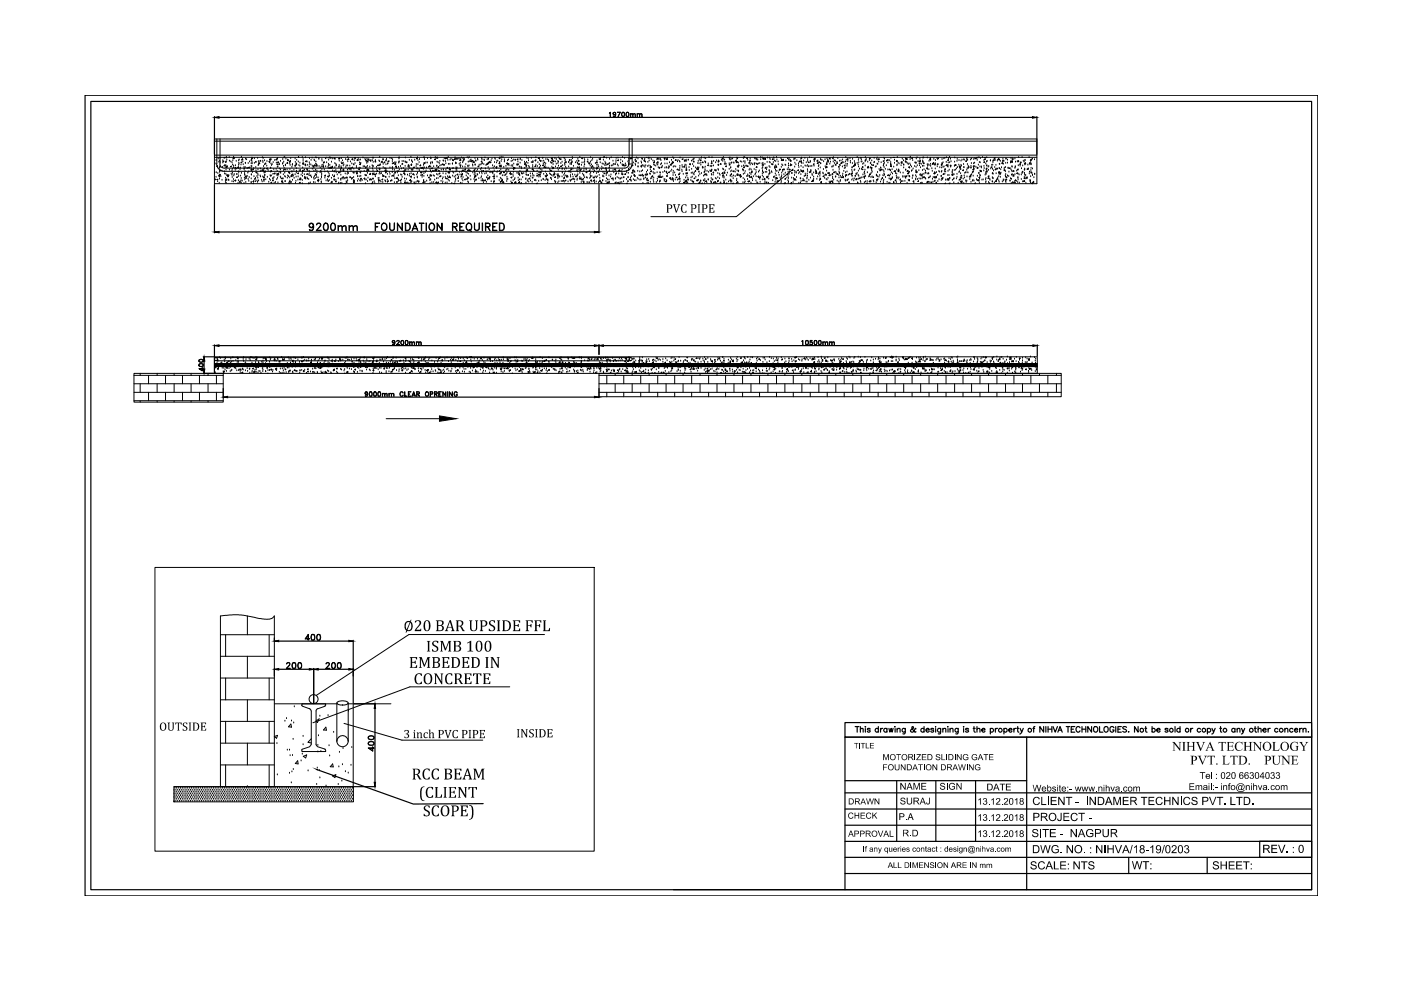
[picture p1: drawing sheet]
<svg xmlns="http://www.w3.org/2000/svg" width="297mm" height="210mm" viewBox="0 0 297 210" stroke-linecap="round" stroke-linejoin="round" font-family="sans-serif">
<!-- layer: CRN-AR-COLUMN-HATCH -->
<g fill="none" stroke="#000" stroke-width=".21">
<path d="M45.5 38.9h174.3M45.5 33.4h174.3M45.5 36.6h.1M45.6 34.8h.1M45.7 38.1h.1M45.8 37.6h.1M45.8 34h.1M45.8 36.6h.1M46 38.1l.2-.1-.1 .1zM46.1 35.1v.2h-.1zM46.1 38.5h.1M46.2 36.8h.1"/>
<path d="M46.3 33.7h.1M46.4 34.4h.1M46.4 35.8h.1M46.5 38.9h.1M46.5 37.1l-.1 .2zM46.5 37.1h.1M46.5 38h.1M46.5 36.5h.1M46.5 37.5h.1M46.6 36.2h.1M46.6 35.6h.1M46.6 34.2h.1"/>
<path d="M46.6 35.3h.1M46.7 33.6h.1M46.7 34.5h.1M46.7 36.2l.1-.1v.1zM46.7 35.4h.1M46.7 37.2h.1M46.8 37.5h.1M47.1 38.2h.1M47.1 36.3h.1M47.2 35.5h.1M47.2 34.5h.1M47.2 34.1h.1"/>
<path d="M47.3 34.2h.2l-.1 .1zM47.5 35.1l.2-.2 .1 .3zM47.5 36.4h.1M47.6 33.4l-.1 .1h.2l-.1-.1M47.6 36.9h.1M47.8 38.7h.1M47.8 38.3h.1M47.8 34.5h.1M47.8 37.8h.1M47.9 37h.1M47.9 35.2h.1M47.9 36.1h.1"/>
<path d="M47.9 34.5h.1M48 34.3h.1M48 33.5h.1M48 38.9h.1M48 33.4h.1M48 35.5h.1M48 35.3v.2h-.1zM48.1 33.9h.1M48.1 37.3h.1M48.1 38v.2h-.2zM48.1 35.5h.1M48.2 37.2h.1"/>
<path d="M48.2 35.3h.1M48.2 37.2l.2-.1-.1 .2zM48.4 37.3l-.1 .2zM48.5 38.2h.1M48.5 37.3h.1M48.5 38.3h.1M48.6 33.4h.1M48.6 34.2h.1M48.6 36.1h.1M48.9 35.3l.2-.1-.1 .2zM48.9 34.3h.1M49 36.9h.1"/>
<path d="M49.2 38.5h.1M49.2 36.2h.1M49.2 37.2h.1M49.2 34.5h.1M49.2 37.6h.1M49.3 35.9h.1M49.3 36.7h.1M49.3 35h.1M49.4 34.1h.1M49.4 33.6l.1-.1 .1 .2zM49.5 38.1h.1M49.5 33.4h.1"/>
<path d="M49.5 35.6h.1M49.5 35.2h.1M49.5 38.6h.1M49.5 33.4h.2M49.6 37.3h.1M49.7 33.7h.1M49.7 37h.1M49.8 38.3l.2-.1v.2zM49.9 36.1h.1M49.9 35.1h.1M49.9 38.4h.1M49.9 35.5l.1 .1h-.2z"/>
<path d="M50.1 34.2h.1M50.2 37h.1M50.2 35.8h.1M50.3 37.5l-.1 .1zM50.3 35.6l.2-.3 .1 .3h-.3M50.5 38.9h.1M50.5 37h.1M50.5 36.4l.1-.1v.1zM50.5 38.3h.1M50.6 37.4h.1M50.6 34.1h.1M50.6 35.1h.1"/>
<path d="M50.6 35.7h.1M50.6 36.5h.1M50.6 34.6h.1M50.7 34.8h.1M50.7 33.9h.1M50.9 36h.1M50.9 38.4v.3l-.2-.1 .2-.2M51 35.6h.1M51 37.3h.1M51.1 35h.1M51.1 38.3h.1M51.1 34.4h.2l-.1 .1z"/>
<path d="M51.1 37.8h.1M51.1 38.8h.1M51.2 33.4h.1M51.2 36.7h.1M51.3 34h.1M51.3 33.8l.1-.1 .1 .1zM51.4 38.4h.1M51.5 34.3h.1M51.6 34.9h.1M51.7 35.5h.1M51.7 38.9h.1M51.8 37.8h.1"/>
<path d="M51.8 35.6l.1 .2h-.2zM51.9 36.8h.1M51.9 37h.1M51.9 38.1h.1M51.9 36.4h.1M51.9 37.3h.1M52 35.5h.1M52 34.6h.1M52 37.4l.2-.1v.2zM52.1 33.7h.1M52.1 38.7h.1M52.2 37.6l-.1 .2z"/>
<path d="M52.3 33.9h.1M52.4 35.7h.1M52.4 37.4h.1M52.5 35.7h.1M52.5 36.7h.1M52.6 34.7h.1M52.6 38.1h.1M52.7 35.5l.2-.1-.1 .2zM52.7 38.4h.1M52.7 36.4h.1M52.8 37.6h.1M52.9 34.3h.1"/>
<path d="M53.2 36l.2-.2v.3zM53.2 35.6h.1M53.2 34l.1-.2 .1 .2zM53.3 37.9h.1M53.3 38.8h.1M53.3 34.7h.1M53.3 35.3h.1M53.3 38.7h.1M53.3 37.1h.1M53.3 36.2h.1M53.3 33.6l.2-.1v.2zM53.4 35.3h.1"/>
<path d="M53.4 33.5h.1M53.4 34.4h.1M53.5 34.7h.1M53.5 36.6h.1M53.6 38.9l.1-.1 .1 .1M53.6 38.5l.2-.1v.2zM53.7 35.8l.1 .2h-.2zM53.8 38.4h.1M53.8 35.7h.1M53.8 37.5h.1M53.9 33.7h.1M53.9 34.6h.1"/>
<path d="M54.1 37.8l-.1 .2zM54.2 38.5h.1M54.2 34.4h.1M54.2 37.8h.1M54.2 35.5h.1M54.3 36.2h.1M54.3 36.6l.1-.1v.2zM54.3 34.4h.1M54.5 37.4h.1M54.5 38.4h.1M54.6 38.7h.1M54.6 33.6h.1"/>
<path d="M54.7 36.9h.1M54.7 37.8h.1M54.7 36h.1M54.7 37.2h.1M54.7 35.1h.1M54.8 34.2h.1M54.8 35h.1M54.8 38.4h.1M54.9 34.8h.1M54.9 34.5h.1M54.9 34.6h.2l-.1 .1zM55.2 37.3h.1"/>
<path d="M55.2 36.4h.1M55.2 35.8h.1M55.2 37.5h.1M55.2 34l.1 .2-.2-.1zM55.5 38.2h.1M55.5 36.1l.1-.1 .1 .2zM55.6 38.6h.1M55.6 33.4h.1M55.7 34.2h.1M55.7 37.5h.1M55.8 34.5h.1M55.8 33.4h-.1l.2 .1v-.1"/>
<path d="M55.8 35.9h.1M55.8 37.6l.2-.1v.2zM55.9 35.3h.1M55.9 36.3h.1M56 37.6h.1M56 38.5h.1M56 36.7h.1M56 38l-.1 .1zM56 36.4l.2-.2 .1 .3zM56 35.8h.1M56.1 34.1h.1M56.1 34.9h.1"/>
<path d="M56.1 37.2h.1M56.2 37.2h.1M56.3 34.8h.1M56.3 38.1h.1M56.5 35.7l.2-.1-.1 .2zM56.6 35.2h.1M56.6 34.2h.1M56.6 35.9h.1M56.7 37.6h.1M56.9 36.2h.1M57 38.7h.1M57.2 38h.1"/>
<path d="M57.2 34.5h.1M57.2 34.2v.1h-.2zM57.2 33.8l.1-.1v.2zM57.3 34.2h.1M57.3 33.9h.1M57.3 37.3h.1M57.3 38.3h.1M57.4 37.4h.1M57.4 35.7h.1M57.4 35.6h.1M57.4 36.5h.1M57.4 36.3l.1-.1 .1 .1z"/>
<path d="M57.4 34.8h.1M57.4 38.7h.2v.1zM57.5 33.9h.1M57.5 37.3h.1M57.6 35.1h.1M57.7 34.9h.1M57.8 37.9h.1M57.9 37h.1M57.9 34.5h.1M57.9 37.8h.1M57.9 38.1l-.1 .2zM58 35.9h.1"/>
<path d="M58.1 37.6h.1M58.1 36.8l.2-.1-.1 .2zM58.1 38.8h.1M58.3 34h.1M58.4 38.7h.1M58.5 36.9h.1M58.5 33.9l.2-.2v.2zM58.5 35.9h.1M58.6 34.6h.1M58.7 38.1h.1M58.7 37.2h.1M58.7 34.8h.2l-.1 .1z"/>
<path d="M58.8 36.3h.1M58.8 34.5h.1M58.8 35.4h.1M58.8 37h.1M58.8 33.7h.1M58.8 37.8h.1M58.8 33.6h.1M58.8 36.9l.3-.2v.3zM58.9 37.3h.1M58.9 35.4h.1M58.9 38.8h.1M59.1 34.3v.2h-.2z"/>
<path d="M59.1 34.9h.1M59.2 35.8h.1M59.3 34.9h.1M59.3 36.4l.1-.1 .1 .2zM59.4 37.5h.1M59.5 36h.1M59.5 34.2h.1M59.5 36.7h.1M59.5 37.7h.1M59.6 37.8h.3l-.1 .1zM59.8 38.6h.1M59.8 38.7h.1"/>
<path d="M59.8 38.3l-.1 .2zM59.9 34.8h.1M59.9 33.8h.1M60 38.8h.1M60 34.6h.1M60 37.9h.1M60.1 37h.1M60.1 35.3h.1M60.1 36.2h.1M60.2 34.4h.1M60.2 33.5h.1M60.2 35.7h.1"/>
<path d="M60.3 35.9h.2v.1zM60.4 37.4h.1M60.4 33.4h.1M60.4 36.7h.1M60.5 38.5h.1M60.5 37.5h.1M60.5 35.1h.1M60.5 35h.1M60.6 33.7h.1M60.9 36h.1M60.9 34.6h.1M60.9 37.8h.1"/>
<path d="M61 34.5v.1h-.2zM61 34l.1-.1v.2zM61 34h.1M61 37.3h.1M61.2 37.5h.1M61.2 36.5h.1M61.2 36.6l.1-.1 .1 .2zM61.3 38.8h.1M61.3 38.9h.1M61.4 38.6h.1M61.4 36.8h.1M61.4 37.7h.1"/>
<path d="M61.4 34.7h.1M61.5 35.9h.1M61.5 38.4h.1M61.5 35.1h.1M61.6 34.2h.1M61.6 34.1v.2h-.3zM61.6 38.6l.1-.1v.2zM61.6 33.6h.1M61.8 37.5h.1M61.8 36.4h.1M61.9 35.5h.1M61.9 37.1v.3l-.2-.1z"/>
<path d="M61.9 37l.2-.1-.1 .2zM61.9 36.4h.1M62 35.1h.1M62 34.9h.1M62 38.2h.1M62.2 37.3h.1M62.3 36.1h.1M62.4 37.8h.1M62.5 35.1l.2-.1v.1zM62.6 35.4h.1M62.6 33.7h.1M62.6 37h.1"/>
<path d="M62.6 34.4h.1M62.7 38.9h.1M62.7 38.4h.1M62.8 37.5h.1M62.8 35.8h.1M62.8 36.7h.1M62.8 34.8h.1M62.9 34.9h.1M62.9 36.3h.1M62.9 34.6v.2h-.2zM62.9 34h.1M63.1 36.8l.1-.1 .1 .1z"/>
<path d="M63.2 38.2h.1M63.2 37.5h.1M63.2 34.3h.1M63.3 33.4h.1M63.4 35.1h.1M63.5 36.2h.1M63.5 38.8l.1-.1v.1zM63.5 38.1l.2-.1-.1 .1zM63.6 35.3h.1M63.6 34.6h.1M63.6 38h.1M63.7 36.2h.1"/>
<path d="M63.8 37.9h.1M63.8 38.1h.1M63.8 37.1h.1M64.1 38.3h.1M64.1 38.9h.1M64.1 33.4h.1M64.1 36.8h.1M64.1 36.5h.1M64.1 37.4h.1M64.1 36.2l.2-.1v.1zM64.2 35.6h.1M64.2 34.7h.1"/>
<path d="M64.3 33.8h.1M64.3 34.2h.1M64.3 34.8h.1M64.4 34.5v.3h-.2zM64.5 37h.1M64.5 37.8l.2-.3 .1 .3zM64.6 36.1h.1M64.6 37.6h.1M64.8 33.4h.1M64.8 34.8v.2h-.2zM64.8 34.2l.1-.1v.2zM64.8 38h.1"/>
<path d="M64.8 35.2h.1M65 35.9h.1M65 37l.2-.2v.2zM65.1 34.3h.1M65.1 37.7h.1M65.2 36.2h.1M65.2 36h.1M65.2 37.9h.1M65.2 35.1h.1M65.4 38.9l.1-.1v.1M65.4 38.1h.1M65.4 38.9h.1"/>
<path d="M65.5 37.2h.1M65.5 36.3h.1M65.5 36.9h.1M65.6 34.5h.1M65.6 35.4h.1M65.6 33.6h.1M65.7 34.9h.1M65.7 36.5h.1M65.7 37.2l.2-.1-.1 .2zM65.8 38.8h.1M65.9 35h.1M66 34h.1"/>
<path d="M66 37.6h.1M66.2 33.5h.1M66.2 35.9h.1M66.2 35.2h.1M66.4 35.3l.1-.1v.1zM66.5 38.7h.1M66.5 37.7h.1M66.5 36.3h.1M66.5 35.6h.1M66.6 33.9h.1M66.6 38h.1M66.7 34.1h.1"/>
<path d="M66.7 37.4h.1M66.7 35v.1h-.2zM66.8 38.7h.1M66.8 37h.1M66.8 37.8h.1M66.9 36.1h.1M66.9 35.2h.1M66.9 34.8h.1M67 33.4h.1M67 34.3h.1M67 35.2l.2-.2v.2zM67 33.4h.2"/>
<path d="M67.1 37v.1h-.2zM67.1 34.9h.1M67.1 37.6h.1M67.2 36.7h.1M67.2 36.2h.1M67.3 38.3l.2-.1-.1 .2zM67.4 38.2l.2-.2v.3zM67.4 37.7h.1M67.5 38.6h.1M67.6 33.8h.1M67.6 33.6h.1M67.6 35.3h.1"/>
<path d="M67.9 36.6h.1M67.9 35.6h.1M67.9 36.4l.2-.1v.1zM68 36.4h.1M68 38.1h.1M68.1 38.6h.1M68.1 35.4h.1M68.1 38.7h.1M68.2 37.7h.1M68.2 37.5h.1M68.2 36.8h.1M68.2 37.2h.1"/>
<path d="M68.2 35.9h.1M68.2 33.8h.1M68.3 34.2h.1M68.3 35.1h.1M68.5 35h.1M68.5 35.6h.1M68.6 34.6h.1M68.6 35.1v.2h-.1zM68.6 34.4l.2-.1-.1 .2zM68.7 36h.1M68.9 36.4h.1M68.9 37.8h.1"/>
<path d="M69 37.1v.2h-.2zM69 33.7h.1M69 35.3h.1M69.1 38.4h.1M69.3 34.5h.1M69.3 33.5h.1M69.4 36.4h.1M69.4 38.1h.1M69.5 38.4h.1M69.5 37.4l.2-.1v.2zM69.6 37.5h.1M69.6 35.4h.1"/>
<path d="M69.6 35.7h.1M69.6 36.6h.1M69.6 34.8h.1M69.6 38.5h.1M69.7 34h.1M69.7 35.1h.1M69.8 33.5h.1M69.8 36.9h.1M69.8 38.3h.1M69.9 37.3h.1M69.9 33.4h.1M69.9 35.1h.1"/>
<path d="M70 33.5l.1-.1v.1zM70 35.4l.1 .3-.2-.1zM70.2 38.7l.2-.3v.3zM70.2 35.5l.2-.1-.1 .2zM70.3 34.4h.1M70.3 37.8h.1M70.3 35.7h.1M70.4 33.7h.1M70.5 35.4h.1M70.5 35.3v.2h-.1zM70.5 36.2h.1M70.5 37.2h.1"/>
<path d="M70.8 38.1h.1M70.8 36.4h.1M70.8 33.6l.2-.1v.2zM70.9 38.2h.1M70.9 37.3v.2h-.2zM70.9 37.3h.1M71 36.4h.1M71 34.7h.1M71 35.6h.1M71 33.8h.1M71.1 38.5l.2-.1-.1 .2zM71.2 36.2h.1"/>
<path d="M71.2 34.8h.1M71.2 38.2h.1M71.2 35.2h.1M71.3 36.6h.1M71.3 35.1h.1M71.5 37.1h.1M71.7 37.9h.1M71.8 36.6l.2-.1-.1 .2zM71.8 38.9h.1M71.8 33.7h.1M71.8 35.4h.1M71.8 38.8h.1"/>
<path d="M71.9 35.5h.1M71.9 34.2h.1M71.9 35.1h.1M72 33.5l.1 .2h-.2zM72.2 38.9h.1M72.2 38h.1M72.2 36h.1M72.2 36.5h.1M72.3 36.2h.1M72.3 37.1h.1M72.3 38.2h.1M72.3 35.3h.1"/>
<path d="M72.3 34.5h.1M72.4 33.6h.1M72.4 35.5v.1h-.1zM72.4 34.6l.2-.1v.2zM72.5 37.9h.1M72.5 38.9h.1M72.6 34.1h.1M72.7 38h.1M72.8 35.2h.1M72.8 34.6h.1M72.8 37.6v-.1l-.2 .1h.2M72.9 36.4h.1"/>
<path d="M72.9 35.9v.2h-.2zM72.9 35h.1M73.1 37.9h.1M73.2 37.8h.1M73.2 38.9h.1M73.2 36.9h.1M73.3 33.8h.1M73.3 35.5h.1M73.4 37.6l.1-.1v.2zM73.4 35.2h.1M73.4 38.5h.1M73.4 38.7h.1"/>
<path d="M73.6 38.7h.1M73.6 37h.1M73.6 37.8h.1M73.6 34h.1M73.7 36.1h.1M73.7 36.6h.1M73.7 35.2h.1M73.7 38.3h.1M73.7 33.4h.1M73.7 34.3h.1M73.8 33.8l.1-.1 .1 .1zM73.9 35.8h.1"/>
<path d="M73.9 36.8h.1M74 35.7l.2-.1-.1 .2zM74.2 37.7h.1M74.2 35.2h.1M74.3 34.3h.1M74.3 37.7h.1M74.3 35.6v.2h-.1zM74.4 36.1h.1M74.5 35.7h.1M74.5 38h.1M74.6 34.8h.1M74.6 33.8l.2-.1v.2z"/>
<path d="M74.7 33.9h.1M74.7 37.6l-.2 .2zM74.7 35.6h.1M74.8 36.6h.1M74.9 38.5h.1M74.9 34.9h.1M74.9 38.3h.1M74.9 38.7l.2-.1v.2zM75 37.6h.1M75 35.9h.1M75 36.7h.1M75.1 35h.1"/>
<path d="M75.1 36.7h.1M75.1 34.1h.1M75.1 38.4h.1M75.1 38.5h.1M75.3 33.7h.1M75.3 34.7h.1M75.3 33.4l-.2 .1h.3v-.1M75.5 36.5h.2v-.2l-.2 .2M75.6 35.6h.1M75.6 35.3h.1M75.6 36.8l.2-.1-.1 .2zM75.7 34l.1-.2 .1 .2z"/>
<path d="M75.8 37.5h.1M75.8 38.4h.1M75.9 34.1h.1M75.9 37.4h.1M75.9 33.6h.1M75.9 38.1h.1M75.9 35.9h.1M76.1 34h.1M76.2 35.6h.1M76.2 35.8v.2h-.1zM76.2 34.5h.1M76.2 34.8h.2v.1z"/>
<path d="M76.3 37.5h.1M76.3 38.4h.1M76.3 36.6h.1M76.4 35.7h.1M76.4 33.9h.1M76.4 34.8h.1M76.5 36.7h.1M76.5 37.4h.1M76.5 38.4h.1M76.5 34.6h.1M76.5 38h.1M76.5 36.4h.1"/>
<path d="M76.6 37.8l-.1 .2zM76.8 38.3h.1M77 33.5h.1M77 35.3h.1M77.2 37.8h.1v.1zM77.2 36.3h.1M77.3 35.3h.1M77.4 38.1h.1M77.4 33.8h.1M77.4 37.2h.1M77.5 37.3h.1M77.5 34h.1"/>
<path d="M77.5 35.6h.1M77.5 38.9h.1M77.6 35.7h.1M77.6 34.1l.1-.1 .1 .2zM77.6 38.1h.1M77.7 37.3h.1M77.7 36.4h.1M77.8 34.6h.1M77.8 35.5h.1M77.8 33.7h.1M77.8 35.9h.2l-.1 .1zM77.9 35.3h.1"/>
<path d="M77.9 36.7h.1M77.9 34.3h.1M77.9 38.5h.1M78 33.9l.2-.2v.3zM78 34.4h.1M78 37.8h.1M78.1 36v.2h-.1zM78.2 36.2h.1M78.3 37l.2-.3 .1 .3zM78.4 35.4h.1M78.4 34l.3-.1-.1 .2zM78.5 38.1h.1"/>
<path d="M78.5 38l-.1 .1zM78.6 34.2h.1M78.8 38.2h.1M78.8 38.9l.2-.1-.1 .1M78.9 35.1h.1M79 34.1h.1M79 33.5h.1M79 36.9h.1M79 38h.1M79 38.9h.1M79 35.8h.1M79 37.1h.1"/>
<path d="M79 35.3h.1M79 38.7h.1M79.1 36.2h.1M79.1 34.4h.1M79.1 35.3h.1M79.2 33.5h.1M79.2 38h.1M79.2 37h.1M79.3 36.8h.1M79.3 38.5h.1M79.4 37l.2-.1-.1 .2zM79.5 38.9h.1"/>
<path d="M79.5 34.3l.1-.1 .1 .1zM79.6 34.1h.1M79.6 37.5h.1M79.8 36.9h.1M79.8 35.5h.1M79.9 36h.1M80 36.2l.1 .1h-.2zM80.1 35.1l.1-.1v.1zM80.2 37.8h.1M80.2 38.2h.1M80.3 38.7h.1M80.3 37.8h.1"/>
<path d="M80.3 34.1h.1M80.4 36.9h.1M80.4 35.8h.1M80.4 38.1l-.1 .2zM80.4 35.1h.1M80.4 36h.1M80.5 34.2h.1M80.5 36.6h.1M80.5 33.4h.1M80.6 35.9h.1M80.6 34.9h.1M80.6 35.1h.1"/>
<path d="M80.6 38.4h.1M80.7 36.9h.1M80.8 38.6h.1M80.8 34.4l.2-.2 .1 .2zM80.9 36.8h.1M81 38.1l.2-.1-.1 .1zM81.1 37.2h.1M81.2 38.7h.1M81.2 33.9h.1M81.2 37.4l.2-.2v.2zM81.2 34.8h.1M81.2 35.5h.1"/>
<path d="M81.3 33.9h.1M81.4 34.5l.1-.2 .1 .2zM81.6 35.8h.1M81.6 38.3h.1M81.6 36.1h.2l-.1 .1zM81.7 38.5h.1M81.7 36.7h.1M81.7 37.6h.1M81.8 35.8h.1M81.8 38.6h.1M81.8 34.2h.1M81.8 34.9h.1"/>
<path d="M81.8 37.6h.1M81.8 35.9h.1M81.9 34.1h.1M81.9 36.3l.1 .2-.2-.1zM82 33.8h.1M82 36.4h.1M82.1 37h.1M82.1 38.1h.1M82.2 38.7h.1M82.2 34.8h.1M82.3 34.7h.1M82.3 34.2l.2-.1-.1 .2z"/>
<path d="M82.3 38.3l-.1 .2zM82.5 37.5h.1M82.6 36.6h.1M82.7 35.6h.1M82.7 33.6h.1M82.7 37h.1M82.8 38.4h.1M83 33.7h.1M83.1 38.3h.1M83.1 38.4h.1M83.1 37.4h.1M83.1 35.6h.1"/>
<path d="M83.1 36.5h.1M83.2 34.8h.1M83.2 36.5h.1M83.2 34.2h.1M83.2 33.9h.1M83.2 35.5h.1M83.2 35.9h.1M83.2 37.2l.2-.1v.2zM83.3 34.6l.1-.1 .1 .1zM83.5 37.4h.1M83.6 37h.1M83.6 38.7h.1"/>
<path d="M83.6 36.1h.1M83.7 34.8l.2-.2v.2zM83.7 34.5h.1M83.7 37.9h.1M83.8 36.5l.1 .2-.2-.1zM83.9 35.3l.1-.1v.1zM83.9 35.4h.1M83.9 34.5h.1M84.1 35.6h.1M84.1 38.6l.1-.1v.2zM84.2 36.4h.1M84.2 37.6l-.2 .2h.2v-.2"/>
<path d="M84.2 36.7h.1M84.4 38.1h.1M84.5 36.4h.1M84.5 37.3h.1M84.5 38.4h.1M84.5 35.5h.1M84.5 38.2h.1M84.5 33.4h.1M84.5 34.6h.1M84.6 33.7h.1M84.6 34.4h.1M84.6 33.4h.1"/>
<path d="M84.6 34.3h.1M84.7 36h.1M84.7 33.4h-.1M84.8 38.3l.2-.1-.1 .2zM84.9 35.3h.1M85 37.1h.1M85 38.8h.1M85.1 38.1h.1M85.1 35.8h.1M85.2 37.2h.1M85.3 34.2h.1M85.3 37.6h.1"/>
<path d="M85.3 34.6l.1 .2h-.2zM85.4 36.3h.2v.1zM85.5 35.7h.1M85.6 34.2h.1M85.6 36.8l.1-.1 .1 .1zM85.8 37.9h.1M85.8 38.8h.1M85.8 36.4h.1M85.8 37h.1M85.9 36.2h.1M85.9 37.1h.1M85.9 34.4h.1"/>
<path d="M85.9 35.3h.1M85.9 38.5h.1M85.9 33.5h.1M86 38.8l.1-.1v.1zM86 34.4h.1M86.1 36.1h.1M86.1 34.4l.2-.1-.1 .2zM86.1 38h.1M86.4 37.1h.1M86.4 38.8h.1M86.5 35.2l.2-.2v.3h-.2M86.5 36.1h.1"/>
<path d="M86.6 35.1h.1M86.7 35.6h.1M86.7 38.9h.1M86.8 34h.1M86.8 37.3h.1M86.8 38.3l.2-.2 .1 .2zM86.9 37h.1M86.9 35.8h.1M87 37.4l.2-.1v.2zM87.1 38.6h.1M87.1 38.8h.1M87.1 33.4h.1"/>
<path d="M87.2 36.8h.1M87.2 37.7h.1M87.2 36h.1M87.2 35.1h.1M87.2 35h.1M87.2 34.8l.1 .2h-.2zM87.3 34.2h.1M87.3 34h.1M87.3 38.5h.1M87.3 36.2h.1M87.5 34.4h.1M87.5 36.1h.1"/>
<path d="M87.5 37l.1-.2 .1 .2zM87.5 35.9h.1M87.7 35.5l.1-.1v.2zM87.8 38.7h.1M87.8 37.2h.1M87.8 37.8h.1M87.8 38.9h.1M87.9 38.9l.1-.1v.1M87.9 34h.1M88.2 35.3h.1M88.2 38.7h.1M88.3 34.9h.1"/>
<path d="M88.3 33.6l.2-.1-.1 .2zM88.3 35.8h.1M88.3 33.7h.1M88.3 37.1h.1M88.5 37.5h.1M88.5 38.4h.1M88.5 37.7h.1M88.5 36.7h.1M88.5 33.4h.1M88.6 35.8h.1M88.6 34h.1M88.6 34.9h.1"/>
<path d="M88.6 38.5l.2-.1-.1 .2zM88.7 38.6h.1M88.8 38.6h.1M88.9 34.5h.1M88.9 35.9h.1M88.9 36.2h.1M88.9 33.8h.1M89.2 35v.1h-.2zM89.2 36.7h.1M89.2 35.7h.1M89.2 37.3h.1M89.2 36.6l.3-.1-.1 .2z"/>
<path d="M89.3 35.7l.2-.2v.2zM89.4 37.1l.1-.1 .1 .1zM89.5 37.6h.1M89.7 38.7l.2-.2v.2zM89.7 35.9h.1M89.8 35.1h.1M89.8 38.4h.1M89.8 38.3h.1M89.9 37.4h.1M89.9 33.4h.1M89.9 36.8h.1M89.9 35.6h.1"/>
<path d="M89.9 36.5h.1M89.9 34.7h.1M89.9 34.6l.2-.1-.1 .2zM90 34.7h.1M90 33.5h.1M90 33.8h.1M90.1 38.7h.1M90.2 36.5h.1M90.3 34.5h.1M90.3 36.2h.1M90.4 35.6h.1M90.5 38.4h.1"/>
<path d="M90.6 34.5h.1M90.6 33.6h.1M90.6 37.3h.1M90.8 37.6l.2-.1v.2zM90.9 35.5h.1M91.1 35.1v.2h-.2zM91.1 38.3h.1M91.2 38.1h.1M91.2 38.9h.1M91.2 37.3h.1M91.2 35.9h.1M91.2 37.2h.1"/>
<path d="M91.3 36.3h.1M91.3 34.5h.1M91.3 35.4h.1M91.3 33.5h.1M91.3 34.8h.1M91.3 38.1h.1M91.4 33.7h.1M91.4 33.5h.1M91.4 36.5h.1M91.4 37.1l.1 .2h-.2zM91.5 35.7l.2-.1-.1 .2zM91.6 38.7h.1"/>
<path d="M91.6 34.4h.1M91.7 34.6h.1M91.7 36.3h.1M91.9 36.3h.1M91.9 37.3h.1M91.9 35.3h.1M91.9 38.7h.1M92.1 37.4h.1M92.2 38.2h.1M92.2 36.1l.2-.2v.3zM92.2 33.9l.1-.2-.2 .1 .2 .1M92.3 33.4h.1"/>
<path d="M92.4 38.7l.2-.1-.1 .2zM92.5 38.8h.1M92.5 37.9h.1M92.5 36.2h.1M92.6 37h.1M92.6 35.3h.1M92.6 36h.1M92.6 33.4l-.1 .1zM92.6 35.2h.1M92.6 36.1h.1M92.7 34.4h.1M92.7 38.9h.1"/>
<path d="M92.7 33.5h.1M92.8 33.6h.1M92.8 37.1h.1M92.9 34.5h.1M92.9 37.8h.1M93 38.8h.1M93 36.3h.1M93 35.3v.2h-.2zM93.1 36.8l.2-.1-.1 .2zM93.1 34.7h.1M93.2 36.4h.1M93.3 34.2h.1"/>
<path d="M93.3 35.2h.1M93.3 37.3l.1 .2h-.2zM93.5 37.4h.1M93.5 35.1h.1M93.5 38.4h.1M93.6 36.1h.1M93.7 34.8h.2v.1zM93.8 38h.1M93.8 38.9h.1M93.9 38.6h.1M93.9 36.8h.1M93.9 37.7h.1"/>
<path d="M93.9 34.1h.1M94 35.9h.1M94 35.1h.1M94 36.1h.1M94.1 34.2h.1M94.2 33.7h.1M94.2 35.1h.1M94.4 38.8h.1M94.4 37.6h.1M94.4 34.2h.1M94.5 37.9h.1M94.5 36.9h.1"/>
<path d="M94.5 34.7h.1M94.5 36h.1M94.5 33.5l-.1 .2zM94.6 36.4h.1M94.7 37.8h.1v.1zM94.8 38.8h.1M94.8 33.4l-.2 .1 .3 .1-.1-.2M94.9 35.5v.1h-.2zM94.9 37.5h.1M95 34h.1M95 36.6l.2-.2v.2zM95 33.4h.1"/>
<path d="M95 38.2h.1M95.1 34.8h.1M95.2 35.9h.1M95.2 36.8h.1M95.3 38.4h.1M95.3 37.5v.1h-.2zM95.3 37.5h.1M95.3 35.9h.2l-.1 .1zM95.3 35.7h.1M95.3 36.6h.1M95.4 34.8h.1M95.4 34h.1"/>
<path d="M95.4 36.2h.1M95.5 37.7h.1M95.6 33.7h.1M95.8 38.9h.1M95.9 35.8h.1M95.9 34.8h.1M96 36.5h.1M96 34h.1M96 37.3h.1M96 34l.1-.1v.2zM96.1 35.7h.1M96.2 36.7h.1"/>
<path d="M96.3 37.5h.1M96.3 38.9l.1-.1v.1M96.4 33.7l-.1 .1zM96.5 38.6h.1M96.5 33.4h.1M96.6 37.3h.1M96.6 38.2h.1M96.6 33.8h.1M96.6 34.7h.1M96.6 34.5h.1M96.6 37.9h.1M96.6 36.4h.1"/>
<path d="M96.7 35.6h.1M96.7 34.7h.1M96.8 33.8h.1M96.8 35.6v.2h-.2zM96.9 36.2h.1M96.9 35.6h.1M96.9 37l.2-.1-.1 .2zM97 33.8h.1M97.2 38.5h.1M97.2 37.6v.2h-.2zM97.2 37.5h.1M97.3 33.7h.1"/>
<path d="M97.4 34.8h.1M97.4 36.5h.1M97.5 33.7h.1M97.5 37.1h.1M97.5 35.1l.2-.1v.1zM97.6 34.6h.1M97.6 35.5h.1M97.6 38.9h.1M97.7 33.7v.3h-.2zM97.7 37.6h.1M97.8 37.4h.1M97.9 36.5h.1"/>
<path d="M97.9 33.5h.1M98 38h.1M98 38.9h.1M98 37.1h.1M98 36.2h.1M98 36.8v.2h-.2zM98.1 34.5h.1M98.1 35.4h.1M98.1 33.6h.1M98.1 38.4h.1M98.2 34.3h.1M98.2 37.6h.1"/>
<path d="M98.2 34l.1-.2v.2zM98.3 36.2h.1M98.3 33.6h.1M98.5 33.8h.1M98.5 38.1l.2-.1-.1 .1zM98.6 36.4h.1M98.6 35.4h.1M98.7 35.8v.2h-.1zM98.8 34.9h.1M98.8 36.6h.1M98.8 37.3h.1M99.1 33.4h.1"/>
<path d="M99.1 36.8h.1M99.1 37.8v.2h-.2zM99.1 36.1h.2v.1zM99.1 37.7h.1M99.2 35.2h.1M99.2 38.6h.1M99.2 35.3h.1M99.3 34.4h.1M99.3 38.7h.1M99.3 33.5h.1M99.4 37h.1M99.4 37.8h.1"/>
<path d="M99.4 36.1h.1M99.4 35.2h.1M99.5 33.4h.1M99.5 34.3h.1M99.5 36.2h.1M99.7 36.3h.1M99.7 34h.1M99.7 37.4h.1M99.8 34.2l.1-.1v.2zM99.8 38.1h.1M99.9 33.9h.1M99.9 34.3h.1"/>
<path d="M100.1 34.1l.1-.1v.2zM100.2 35h.1M100.2 35.2h.1M100.2 36.7h.1M100.3 34.4l.2-.2v.3zM100.5 38.1h.1M100.5 37.1h.1M100.6 37.7h.1M100.6 36v.2h-.1zM100.6 38.6h.1M100.6 36.5h.1M100.7 37.7h.1"/>
<path d="M100.7 37.4l.2-.2v.3zM100.7 36.8h.1M100.7 33.6h.1M100.7 35h.1M100.7 38.3h.1M100.7 37.2l.2-.1-.1 .2zM100.8 35h.1M100.8 35.9h.1M100.8 34.1h.1M100.9 34.2h.1M101 38v.1h-.2zM101.1 36.4h.1"/>
<path d="M101.2 37h.1M101.2 36h.1M101.3 33.7h.1M101.3 37.1h.1M101.3 34h.1M101.3 35.3l.3-.1-.1 .1zM101.5 37.9h.1M101.6 35h.1M101.6 36.7h.1M101.9 35.9h.1M101.9 35h.1M102 37.8h.1"/>
<path d="M102 38.4h.1M102 34.3l.2-.1v.1zM102 33.4h.2M102.1 37.5h.1M102.1 35.7h.1M102.1 36.6h.1M102.2 34.8h.1M102.2 33.7h.1M102.2 36.3h.1M102.2 33.9h.1M102.2 36.9h.1M102.3 34.7h.1"/>
<path d="M102.3 38.1h.1M102.3 38.3l.2-.1-.1 .2zM102.4 36.3l.1-.1v.1zM102.5 38.7h.1M102.5 36.4h.1M102.6 34.9h.1M102.6 34h.1M102.7 34h.1M102.8 36.9h.1M102.8 33.5h.1M102.9 38.1v.2h-.2zM102.9 35.8h.1"/>
<path d="M103 36.3h.1v.1zM103 35.1h.1M103.1 36.8h.1M103.1 38.7h.1M103.1 34.8l.2-.2 .1 .3zM103.2 37.7h.1M103.3 33.9h.1M103.4 38.1h.1M103.4 37.3h.1M103.4 37.8h.1M103.5 36.4h.1M103.5 34.6h.1"/>
<path d="M103.5 35.5h.1M103.5 33.7h.1M103.6 34.8h.1M103.6 34.4l.2-.1-.1 .2zM103.7 37.7v.2h-.2l.2-.2M103.7 36h.1M103.8 37.8h.1M103.8 37.6h.1M103.8 34.4h.1M103.9 36.6h.1M103.9 34.5l.2-.2v.2zM103.9 36.5h.1"/>
<path d="M104.1 38.5h.1M104.1 34.1h.1M104.3 36.4l.1-.1v.2zM104.3 33.7h.1M104.4 36.6h.1M104.4 35.1h.1M104.5 36.8h.1M104.5 36.5h.1M104.5 37.4l.2-.1-.1 .2zM104.6 35.6h.1M104.7 38.9h.1M104.7 38h.1"/>
<path d="M104.8 36.2h.1M104.8 37.1h.1M104.8 38.3v.2h-.2zM104.8 35.3h.1M104.8 37.9h.1M104.9 34.5h.1M104.9 37.5h.1M104.9 33.6h.1M105 33.8h.1M105.2 35.5l.2-.1-.1 .2zM105.2 35.5h.1M105.3 34.5h.1"/>
<path d="M105.3 35.7h.1M105.4 36.5h.1M105.4 34.2h.1M105.4 37.5h.1M105.5 36.4h.1M105.5 34.2h.1M105.8 34.6l.2-.1v.2zM105.8 38.3h.1M105.8 33.6l.2-.1v.2zM105.9 35.2h.1M105.9 34.5h.1M105.9 36.9h.1"/>
<path d="M105.9 36.3h.1M106 33.5h.1M106 35.3l.2-.2v.2zM106.1 37.8h.1M106.1 38.7h.1M106.1 38.5l.2-.1v.2zM106.1 36.9h.1M106.2 36h.1M106.2 36.6l.1-.1v.2zM106.2 35.1h.1M106.3 33.4h.1M106.3 34.2h.1"/>
<path d="M106.3 35.3h.1M106.3 38h.1M106.4 33.9h.1M106.5 38.2h.1M106.5 37.3h.1M106.5 38.1l.1 .3-.3-.1zM106.6 33.4h.1M106.7 38.5v.2h-.1zM106.8 36.6h.1M106.8 36.5h.1v.1zM106.8 35.5h.1M106.8 38.8h.1"/>
<path d="M106.9 37.3h.1M106.9 34.3h.1M106.9 33.9h.1M107 34.2h.1M107.2 37.2h.1M107.2 36.2h.1M107.3 35.3h.1M107.3 37h.1M107.4 34.6l.2-.1-.1 .2zM107.4 38.5h.1M107.4 36.1h.1M107.5 36.7h.1"/>
<path d="M107.5 37.6h.1M107.5 38.1h.1M107.5 35.9h.1M107.6 35h.1M107.6 34.1h.1M107.7 38h.1M107.7 34.8l.2-.1zM107.8 33.9h.1M107.9 36.1h.1M107.9 35.1h.1M108.1 36.8l.1-.1v.1zM108.2 37h.1"/>
<path d="M108.2 36.7h.1M108.3 38.6h.1M108.3 37.6l.2-.1v.2zM108.4 34.2h.1M108.4 35.2h.1M108.5 38.9h.1M108.5 33.6h.1M108.5 37h.1M108.5 38.8l.1-.1v.1zM108.6 35.1h.1M108.6 34.1h.1M108.7 35.3h.1"/>
<path d="M108.8 37h.1M108.8 37.4h.1M108.8 38.3h.1M108.8 36.5h.1M108.9 35.7h.1M108.9 36h.1M108.9 33.9h.1M108.9 34.8h.1M109 35.7l.2-.1-.1 .2zM109 35.8h.1M109 35.5l.1 .3-.3-.1zM109.1 38.1h.1"/>
<path d="M109.1 38.8h.1M109.1 38.8h.3l-.1-.3-.1 .3M109.2 37.8h.1M109.3 34h.1M109.6 34.9h.1M109.6 36.7h.1M109.6 33.8l.2-.1v.2zM109.7 34.8l.1 .2h-.2zM109.8 34.3h.1M109.9 36.8h.1M109.9 37.8h.1M109.9 34.9h.1"/>
<path d="M109.9 38.3h.1M109.9 38.7l.2-.1v.2zM110 37l.1-.2 .1 .2zM110 36.7h.1M110.1 35.4h.1M110.2 38.1h.1M110.2 38.7h.1M110.2 37.1h.1M110.2 37.3h.1M110.2 35.5h.1M110.2 36.4h.1M110.3 34.6h.1"/>
<path d="M110.3 33.9h.1M110.3 33.7h.1M110.4 38.9l.1-.1v.1M110.5 38.1h.1M110.5 36.7h.1M110.5 35.5h.1M110.5 38.9h.1M110.6 35.8h.1M110.6 36.7h.1v.2zM110.7 34h.1M110.8 37.6h.1M111 36.8h.1"/>
<path d="M111.2 34.4h.1M111.2 34.8h.2l-.1 .1zM111.3 34.7h.1M111.3 35.7h.1M111.5 34.7h.1M111.5 38.1h.1M111.5 37.9h.1M111.5 38.8h.1M111.5 37h.1M111.5 36.6h.1M111.5 35.4h.1M111.5 36.4h.1"/>
<path d="M111.6 36.2h.1M111.6 37.2h.1M111.6 34.4h.1M111.6 35.3h.1M111.6 35l.1 .1h-.2zM111.6 36.2l.2-.3 .1 .3zM111.7 33.5h.1M111.8 38.4h.1M111.9 37.1l.1-.1 .1 .2zM111.9 34.6h.1M111.9 38.2h.1M112 33.7h.1"/>
<path d="M112.1 34.1h.1M112.1 35.3h.1M112.1 38.6h.1M112.1 37.8h.3l-.1 .1zM112.2 35.5h.1M112.4 36.9h.1M112.5 38.4h.1M112.5 37.4h.1M112.6 33.6h.1M112.6 34.5h.1M112.8 38.7h.1M112.8 35.9l.2-.1-.1 .2z"/>
<path d="M112.9 37.8h.1M112.9 36.9h.1M112.9 35.1h.1M112.9 36h.1M112.9 34.5h.1M112.9 35.5h.1M113 34.2h.1M113 37.2h.1M113 34.4h.1M113 37.8h.1M113.1 36.2h.1M113.2 36.4h.1"/>
<path d="M113.2 37.3h.1M113.3 38.3h.1M113.5 34l.1-.1v.2zM113.5 38.2h.1M113.5 34.2h.1M113.5 35.1l.1 .2h-.2zM113.6 33.4h.1M113.6 35h.1M113.6 38.4h.1M113.7 38.9l.2-.1zM113.8 37.3l.1-.1 .1 .1zM113.9 36.3h.1"/>
<path d="M113.9 36.9h.1M113.9 35.3h.1M114 34.5h.1M114.1 33.6l.2-.2v.2zM114.2 37.2h.1M114.2 38.4h.1M114.3 36.7h.1M114.3 37.5h.1M114.3 35.8h.1M114.3 34.9h.1M114.4 34h.1M114.4 35.6h.1"/>
<path d="M114.4 37l.2-.1-.1 .2zM114.4 37.3h.1M114.5 36.6l.2-.2v.3zM114.6 34.2h.1M114.6 37.5h.1M114.6 35.2h.1M114.6 35.9h.1M114.8 38.3h.1M114.9 36.2h.1M114.9 34.2h.1M115 35.1l.2-.1-.1 .1zM115.1 33.4l-.1 .1 .1-.1"/>
<path d="M115.1 38h.1M115.2 34.7h.1M115.2 38.1h.1M115.3 34.2h.1M115.3 37h.1M115.4 34.5h.1M115.4 35.3l.1 .2h-.2zM115.6 38.3h.1M115.6 35.1h.1M115.6 37.4h.1M115.7 35.6h.1M115.7 36.5h.1"/>
<path d="M115.7 34.7h.1M115.7 33.8h.1M115.8 35.6h.1M115.8 37.9h.1M115.8 37.3h.1M115.8 37.3l.1 .2h-.2zM115.9 37h.1M116 38.1l.2-.1-.1 .1zM116.1 37.3h.1M116.1 38.9h.1M116.1 33.9h.1M116.2 38.4h.1"/>
<path d="M116.2 35.6h.1M116.3 34h.1M116.3 34.2h.1M116.5 35.9h.1M116.5 36.9h.1M116.6 36.1h.2v.1zM116.7 37h.1M116.7 37.8h.1M116.8 34.5h.1M116.8 37.8h.1M116.9 34.6h.1M116.9 38.1h.1"/>
<path d="M117 36.3h.1M117 37.2h.1M117 34l.2-.2v.3zM117 35.4h.1M117 33.5l-.1 .2zM117.1 34.5h.1M117.1 33.7h.1M117.2 35.8h.1M117.2 35.7h.1M117.3 34.9h.1M117.3 37.4h.1M117.3 34.2l.1-.1v.2z"/>
<path d="M117.3 37l.2-.2 .1 .3zM117.3 35.5l.1 .1h-.2zM117.5 36.7h.1M117.6 38.4h.1M117.6 33.6h.1M117.6 37h.1M117.7 34.3h.1M117.7 38.7h.1M117.7 37.5l.1 .1h-.2zM117.8 35.4h.1M117.8 38.6h.1M117.9 33.8h.1"/>
<path d="M117.9 34.8h.1M118.1 37.1h.1M118.2 37.2l.2-.1-.1 .2zM118.2 35.7h.1M118.3 37.9h.1M118.3 38.8h.1M118.3 34.7h.1M118.3 34.2h.1M118.3 37.5h.1M118.3 37h.1M118.4 36.1h.1M118.4 34.4h.1"/>
<path d="M118.4 35.2h.1M118.4 33.5h.1M118.5 38.5h.1M118.5 37.6h.1M118.6 33.7h.1M118.6 35.7h.1M118.7 37.5h.1M118.8 35.3l.2-.1v.1zM118.9 34.7h.1M118.9 33.7l-.1 .1zM119 38.5h.1M119.2 37.5h.1"/>
<path d="M119.2 34.4h.1M119.2 36.5h.1M119.2 36.7h.1M119.3 35.6v.2h-.2zM119.3 35.1h.1M119.3 38.5h.1M119.5 38.4h.1M119.5 33.4h.1M119.5 37.2h.1M119.6 38.6h.1M119.6 33.6h.1M119.6 37.6l.1 .2h-.2z"/>
<path d="M119.7 36.8h.1M119.7 37.7h.1M119.7 35.9h.1M119.7 34.8h.1M119.8 35.1h.1M119.8 34.2h.1M119.8 38.3l.2-.1-.1 .2zM119.8 33.9h.1M119.8 37.3h.1M119.9 36.4h.1M119.9 35.5h.1M120 34.2v.3h-.2z"/>
<path d="M120.1 35.8h.1M120.1 37.5h.1M120.2 37.3h.1M120.4 37.3l-.3 .2h.3v-.2M120.4 38.6h.1M120.4 36.3h.2v.1zM120.6 35.4h.1M120.6 34.5h.1M120.6 34.4h.1M120.7 34l.1-.2v.2zM120.7 36.4h.1M120.9 34.8h.1"/>
<path d="M120.9 38.2h.1M120.9 36.3h.1M120.9 38.4h.1M120.9 37.2h.1M121 37.5h.1M121 36.7h.1M121.1 35.8h.1M121.1 34.4l.2-.1-.1 .2zM121.1 34h.1M121.1 34.9h.1M121.1 34.8h.1M121.2 38.2h.1"/>
<path d="M121.2 35.8v.2h-.2zM121.3 34.3h.1M121.3 33.4h.1M121.4 33.7h.1M121.4 37h.1M121.5 35.9h.1M121.5 37.5h.1M121.5 37.8l.1 .2h-.2zM121.6 35.3h.1M121.8 38.1h.1M121.8 38.6h.1M121.9 37.1h.1"/>
<path d="M122 34.5h.1M122 37.4l.2-.1-.1 .2zM122.3 34.2h.1M122.3 36.2h.1M122.3 38.2h.1M122.3 37.3h.1M122.4 37.3h.1M122.4 34.6h.1M122.4 38h.1M122.4 35.6h.1M122.4 36.4h.1M122.5 34.7h.1"/>
<path d="M122.5 33.8h.1M122.5 37h.1M122.6 36.1h.1M122.6 34.8h.1M122.6 34.9l.2-.2 .1 .2h-.3M122.7 35.5l.2-.1-.1 .2zM122.7 34v.2l-.1-.1zM122.9 38h.1M122.9 35.9h.1M122.9 37.6h.1M122.9 33.4h.1M122.9 36.7h.1"/>
<path d="M123.1 36v.2h-.2zM123.2 37.7v.3l-.2-.1zM123.2 36h.1M123.2 38.7h.1M123.3 35.1h.1M123.3 33.5h.2l-.1 .2zM123.4 34.5h.1M123.4 38l.1 .1h-.2zM123.5 36.9h.1M123.6 38.5l.2-.1-.1 .2zM123.7 38h.1M123.7 38.9h.1"/>
<path d="M123.7 37.2h.1M123.8 36.3h.1M123.8 37.3h.1M123.8 34.5h.1M123.8 35.4h.1M123.8 38.8h.1M123.8 35.9h.1M123.9 33.6h.1M123.9 35h.1M124 34h.1M124 34.9h.1M124 34.3h.1"/>
<path d="M124 37.7h.1M124.2 35.9h.1M124.2 36.5h.2v.1zM124.3 36h.1M124.3 37.7h.1M124.5 38.7h.1M124.5 36.5h.1M124.5 37.8h.1M124.6 33.9h.1M124.6 34.2v.1h-.1zM124.7 38.7h.1M124.8 34.6h.1"/>
<path d="M124.9 34.6l.2-.1-.1 .2zM124.9 34.8h.1M125 36.2v.1h-.2zM125 38.7h.1M125.1 37.8h.1M125.1 36.1h.1M125.1 37h.1M125.1 35.2h.1M125.2 34.3h.1M125.2 37.6h.1M125.2 37.4h.1M125.2 33.4h.1"/>
<path d="M125.2 36.7h.1M125.3 38.1l.1 .2h-.2zM125.4 35h.1M125.4 35.6h.1M125.5 38.6h.1M125.5 34.1h.1M125.5 37.4h.1M125.6 33.8h.1M125.6 35.1l.1 .3-.2-.1zM125.7 36h.1M125.8 37.8h.1M125.8 38.4l.2-.3v.3z"/>
<path d="M125.8 37.6l.2-.1v.2zM125.9 36.6h.1M125.9 35.6h.1M126 36.2h.1M126.1 38.8h.1M126.2 37.5h.1M126.2 34.7h.1M126.4 38.6h.1M126.4 36.8h.1M126.4 37.7h.1M126.5 35.9h.1M126.5 35.7l.2-.1-.1 .2z"/>
<path d="M126.5 35h.1M126.5 34.3v.2h-.1zM126.6 34.1h.1M126.6 35.6h.1M126.6 34.6h.1M126.6 37.5h.1M126.8 35.1h.1M126.9 36.5h.1M126.9 36.3v.2l-.2-.1zM126.9 35.4h.1M126.9 38.7h.1M127 33.8h.1"/>
<path d="M127 37.2h.1M127.1 36.1h.1M127.1 33.8l.2-.1v.2zM127.2 38.4h.1M127.2 37.8h.1M127.3 34.5h.1M127.3 38.3v.2h-.2zM127.3 33.6h.1M127.4 38.7l.2-.1v.2zM127.5 38.9h.1M127.6 35.9h.1M127.6 35.4h.1"/>
<path d="M127.7 34.8h.1M127.8 38.4h.1M127.8 37.5h.1M127.8 38.3h.1M127.8 35.7h.1M127.8 36.6h.1M127.8 37.3h.1M127.9 34.8h.1M127.9 34h.1M128 33.4h.1M128 37.5h.1M128.1 36.7h.2l-.1 .1z"/>
<path d="M128.2 33.4h.1M128.2 35.1h.1M128.3 34.4h.1M128.3 35.8h.2v-.2l-.2 .2M128.3 34.6l.1-.1v.2zM128.5 35.1h.1M128.5 38.5h.1M128.5 37.2h.1M128.6 36.2h.1M128.6 36.9h.1M128.6 37.9h.1M128.6 33.5h.1"/>
<path d="M128.7 38.8l.2-.2v.3zM128.7 34.8h.2v.1zM128.8 36.5v.2l-.1-.1zM128.8 38.1h.1M128.9 38.9h.1M129.1 34.8h.1M129.1 37.3h.1M129.1 38.2h.1M129.1 35.7h.1M129.2 36.4h.1M129.2 38.5v.2h-.2zM129.2 35.6h.1"/>
<path d="M129.2 36.2h.1M129.2 33.8h.1M129.2 34.7h.1M129.2 35.2h.1M129.5 37.5h.1M129.5 37.1h.1M129.6 33.4h.1M129.6 35.2h.1M129.7 37.8h.1v.1zM129.9 35.1h.1M130 34.2h.1M130 36.2h.1"/>
<path d="M130 37.9h.1M130 38.2h.1M130 34.8h.1M130.1 36.6h.1M130.2 36h.1M130.3 34.8h.1M130.3 35.9l.2-.1-.1 .2zM130.4 38.9h.1M130.5 38h.1M130.5 38.9h.1M130.5 37.1h.1M130.5 37.9h.1"/>
<path d="M130.5 34.9h.1M130.6 36.2h.1M130.6 36.8l.1-.1v.1zM130.6 34.5h.1M130.6 34.1h.1M130.6 38.8h.1M130.6 33.6h.1M130.9 37.6h.1M130.9 35h.1M130.9 34l.2-.1v.2zM131 33.5h.1M131.1 35.2h.1"/>
<path d="M131.1 38.7v.1h-.2zM131.1 36.2l.2-.2 .1 .3zM131.2 36.9h.1M131.2 37.8h.1M131.3 38.9l.1-.1v.1M131.4 36.3h.1M131.4 38h.1M131.5 38.7h.1M131.6 37.9h.1M131.6 34.6h.1M131.6 34h.1M131.7 36.4h.1"/>
<path d="M131.8 37.8h.1M131.8 38.7h.1M131.9 36.9h.1M131.9 36.8h.1M131.9 37l.2-.1-.1 .1zM131.9 36h.1M131.9 34.9h.1M132 35.1h.1M132 33.4h.1M132 34.3h.1M132.2 37.7h.1M132.2 38.5h.1"/>
<path d="M132.2 35.2h.1M132.2 34.8l-.1 .2zM132.3 37.7h.1M132.4 33.6h.1M132.5 35.3h.1M132.5 37l.1-.2v.2zM132.5 35.1l.2-.1v.1zM132.6 34.8h.1M132.8 36.3h.1M132.8 38.1h.1M132.8 38.9l.2-.1v.1M132.9 36.7h.1"/>
<path d="M133.1 38.5h.1M133.1 37.7h.1M133.1 34.3h.1M133.2 37.6h.1M133.2 36.7h.1M133.2 36.1h.1M133.3 35.9h.1M133.3 35h.1M133.3 34.7h.1M133.3 34.1h.1M133.3 33.7h.1M133.4 35h.1"/>
<path d="M133.5 38.1l.1-.1v.1zM133.6 35.6h.1M133.7 37.8h.1M133.8 38.3h.1M133.8 34.9h.1M133.8 38.4h.1M133.8 33.4l.1 .3h-.3zM133.9 37.5h.1M133.9 33.6h.1M133.9 35.3h.1M134 33.6h.1M134.1 36.1l.2-.1-.1 .2z"/>
<path d="M134.2 35l-.2 .1zM134.2 36.4v.3h-.3zM134.2 36.4h.1M134.3 38.1h.1M134.3 34.5h.1M134.4 37.1l.1-.1v.2zM134.5 38.3h.1M134.5 36.4h.1M134.5 37.4h.1M134.6 36.5h.1M134.6 37.4h.1M134.7 37.4h.1"/>
<path d="M134.7 34.8h.1M134.7 34h.1M134.7 33.9h.1M134.7 35.1h.1M134.7 34.2l.3-.1-.1 .2zM134.8 38.3h.1M135 33.5h.1M135.1 37.8h.1M135.2 36.3h.1M135.3 35.4h.1M135.3 33.7h.1M135.3 38h.1"/>
<path d="M135.3 34.6h.1M135.5 37.3h.1M135.6 36.4h.1M135.7 38.2h.1M135.7 37.2l.2-.1-.1 .2zM135.9 38.1h.1M135.9 37.3h.1M135.9 34.3h.1M135.9 35.3h.1M136 36.4h.1M136 35.5h.1M136 34.6h.1"/>
<path d="M136.1 33.7h.1M136.1 35.1l-.2 .2zM136.2 35.1h.1M136.2 36.2h.1M136.2 37.1h.1M136.2 33.8h.1M136.3 38.9h.1M136.4 37.2v.1h-.1zM136.5 38.1h.1M136.5 37.9h.1M136.5 35.2h.1M136.5 34l.2-.1v.2h-.2"/>
<path d="M136.5 35.2v.1M136.6 34.2h.1M136.7 33.7h.1M136.7 35.5h.1M136.8 37.1l.2-.2v.2zM136.9 37.7h.1M136.9 34.4h.1M136.9 35.1h.1M137 33.4h.2M137.1 36.5h.1M137.1 38.2h.1M137.2 38h.1"/>
<path d="M137.2 38.9h.1M137.2 37h.1M137.3 36.2h.1M137.3 37.1h.1M137.3 38.3l.2-.1-.1 .2zM137.3 35.3h.1M137.4 34.4h.1M137.4 33.5h.1M137.5 38.9h.1M137.5 33.4v.1h.1v-.1M137.6 35.2h.1M137.6 34.1h.1"/>
<path d="M137.8 36.9h.1M137.8 33.5h.1M137.9 36h.1M137.9 37h.1M137.9 38.7h.1M137.9 35.3h.1M137.9 36.3l.2-.1-.1 .2zM138 37.9h.1M138 35.3l-.2 .2zM138.1 33.8h.1M138.1 35.5h.1M138.2 37.8h.1"/>
<path d="M138.3 37.3v.2h-.1zM138.4 37.5h.1M138.4 34.1h.1M138.5 36.6h.1M138.5 38.3h.1M138.6 35.9h.1M138.6 34.4l.2-.1-.1 .2zM138.6 37.8h.1M138.6 38.7h.1M138.6 34.9h.1M138.6 36.9h.1M138.7 36h.1"/>
<path d="M138.7 34.2h.1M138.7 35.1h.1M138.9 36.8h.1M139 35.2h.1M139.1 38.7h.1M139.3 33.9h.1M139.3 34.8h.1M139.3 34.5l.2-.2v.2zM139.3 36.6h.1M139.4 38h.1M139.4 38.4h.1M139.4 35h.1"/>
<path d="M139.5 33.5v.2h-.1zM139.5 33.9h.1M139.5 37.4l.2-.1v.2zM139.6 35.6h.1M139.6 37.5l.2-.2 .1 .3zM139.8 38.6h.1M139.9 37.6h.1M139.9 35.5l-.2 .1zM139.9 36.6h.1M140 38.5h.1M140 38.4h.1M140 37.2h.1"/>
<path d="M140 33.8h.1M140 36.7h.1M140 37.6h.1M140.1 34.9h.1M140.1 34h.1M140.2 35.5l.1-.1v.2zM140.2 37.5l.1 .1h-.2zM140.3 34.7h.1M140.4 35.3h.1M140.5 37.5h.1M140.5 36.6h.1M140.8 38.1h.1"/>
<path d="M140.8 33.5h.2l-.1 .1zM140.8 38.4h.1M140.9 36.4h.1M140.9 33.9h.1M141 38.1h.1M141 33.7h.1M141 35.6h.1M141 34.8h.1M141.1 38.5l.2-.1-.1 .2zM141.2 36.5h.1M141.3 35.5h.1M141.3 37.4h.1"/>
<path d="M141.3 38.3h.1M141.3 36.7h.1M141.4 36.5h.1M141.4 38.4h.1M141.4 35.6h.1M141.4 33.7v.1h-.1zM141.4 33.9h.1M141.4 34.8h.1M141.5 37.4h.1M141.5 36.9h.1M141.5 33.6h.1M141.7 35.6h.1"/>
<path d="M141.7 36.5l.2-.1v.2zM141.8 35.6h.1M141.8 35.3h.1M141.9 35.4h.1M141.9 34.5h.1M142.1 37.6l.1 .2h-.2zM142.1 35l.2-.2v.2zM142.2 38.1h.1M142.2 36.4h.1M142.4 34h.1M142.4 36.1h.1M142.4 34.6l.2-.1-.1 .2z"/>
<path d="M142.5 38.2h.1M142.5 37.8h.1M142.5 34.5h.1M142.6 34.4h.1M142.7 38.1h.1M142.7 33.4h.1M142.7 37.8v.2h-.2zM142.7 37.2h.1M142.7 36.7h.1M142.7 36.3h.1M142.7 35.4h.1M142.8 38.5h.1"/>
<path d="M142.8 34.5h.1M142.8 33.7h.1M142.9 35.3h.1M143 36.7h.1M143.2 38.1h.1M143.2 37.2h.1M143.3 35.4h.1M143.3 33.8v.2h-.1zM143.3 37.6l.2-.1v.2zM143.6 38.2h.1M143.6 34.3h.1M143.6 35.9v.1l.1-.1"/>
<path d="M143.8 34h.1M143.8 37.1h.1M143.9 36.2h.1M144 37.9h.1M144 38.8h.1M144 37.8l.1 .2h-.2zM144.1 37h.1M144.1 37.6h.1M144.1 34.2h.1M144.1 36.2h.1M144.1 36.8h.1M144.1 34.4h.1"/>
<path d="M144.1 35.3h.1M144.1 35.6h-.1M144.1 35.6h.1M144.2 38h.1M144.2 38.5h.1M144.2 33.5h.1M144.6 36.1h.1M144.6 36.4h.1M144.6 35.1h.1M144.6 33.7h.2l-.1 .1zM144.7 35.5h.1M144.9 37h.1"/>
<path d="M144.9 38.7l.2-.1-.1 .2zM144.9 35.4l.3-.2v.2zM145 38.2h.1M145.1 34.1l.1-.1v.2zM145.2 38.9h.1M145.2 34.1h.1M145.2 35h.1M145.3 34h.1M145.3 38.6h.1M145.4 37.7h.1M145.4 36.9h.1M145.5 36h.1"/>
<path d="M145.5 35.1h.1M145.5 38.9h.1M145.5 34.2h.1M145.5 35.6h.1M145.5 38.2v.2h-.2zM145.5 36.9h.1M145.5 36.7h.3l-.1 .1zM145.6 35.9h.1M145.6 38.6h.1M145.6 36l-.1 .2zM145.6 37.3h.1M145.6 34h.1"/>
<path d="M145.8 38.8h.1M145.8 37.8h.1M145.9 38l.1 .1h-.2zM146 34h.1M146.1 35.5h.1M146.1 36.2h.1M146.2 34.8h.2l-.1 .1zM146.3 34.9h.1M146.5 38.3h.1M146.5 37.7h.1M146.6 36.7h.1M146.6 34.2h.1"/>
<path d="M146.6 35.9h.1M146.7 38.4h.1M146.8 36.7h.1M146.8 37.5h.1M146.8 38.6h.1M146.9 34.9h.1M146.9 34h.1M147 36.9h.1M147 33.8h.1M147 34.3l.1-.1 .1 .1zM147 38.7h.1M147.1 38.7h.1"/>
<path d="M147.1 35.3h.1M147.2 37.1h.1M147.2 33.7h.1M147.2 37.8h.1v.1zM147.2 36.7h.1M147.5 35.6h.1M147.5 36.2l-.1 .1zM147.5 37.6h.1M147.7 35.9h.1M147.8 35.9l.1 .1zM147.8 38.1l.1 .2h-.2zM147.9 38.4h.1"/>
<path d="M147.9 35.6h.1M147.9 35.9h.1M148 34.7h.1M148 35.9h.1M148 35.6h.1M148 34.2h.1M148.1 38.2h.1M148.1 35.9h.1M148.1 37.3h.1M148.1 38.9l.2-.2 .1 .2zM148.2 36.4h.1M148.2 35.6h.1"/>
<path d="M148.2 36.5h.1M148.2 34.7h.1M148.3 33.8h.1M148.4 37h.1M148.4 38.7h.1M148.4 34l.2-.1v.2zM148.5 38.4h.1M148.6 38.4h.1M148.6 34.6h.1M148.6 35h.1M148.6 33.6h.1M148.7 36.8h.1"/>
<path d="M148.7 33.4h.1M148.8 38.9l.1-.1v.1M148.9 34.5l.1-.2 .1 .2zM148.9 35.5h.1M148.9 35.6h.1M149.1 38.3h.1M149.2 37.3h.1M149.2 35.6h.1M149.3 38.4h.1M149.3 33.5h.1M149.4 38.9h.1M149.4 36.3l-.1 .2z"/>
<path d="M149.4 37l.2-.1-.1 .1zM149.4 37.2h.1M149.4 38.1h.1M149.4 34.3h.1M149.5 36.3h.1M149.5 36h.1M149.5 35.4h.1M149.6 34.5h.1M149.6 33.7h.1M149.6 34.4h.1M149.7 38.3l.1 .2h-.2zM149.8 37h.1"/>
<path d="M149.9 37.3h.1M149.9 38.8h.1M149.9 36.3h.1M150 35.1l.2-.1v.1zM150.2 38.2h.1M150.2 38.1h.1M150.2 34.8h.1M150.2 36.5h.1M150.3 33.4h.1M150.5 36.2h.1M150.6 35.3h.1M150.6 36.3l.2-.2v.2z"/>
<path d="M150.7 38.5h.1M150.8 37.8h.1M150.8 38.7h.1M150.8 35.3h.1M150.8 34.6l.1-.1 .1 .2zM150.8 37h.1M150.9 36.1h.1M150.9 37.1h.1M150.9 34.3h.1M150.9 35.2h.1M151 33.4h.1M151 38h.1v.1z"/>
<path d="M151.2 36.6l.1-.1v.2zM151.2 37.1h.1M151.3 38.8h.1M151.3 35.2h.1M151.3 34.2h.1M151.6 36.1h.1M151.6 36.1l.2-.1-.1 .2zM151.6 38.5l.1 .2h-.2zM151.7 37.8h.1M151.7 34.5h.1M151.8 38.9h.1M151.8 36.3h.1"/>
<path d="M151.8 38h.1M151.9 34.1h.1M152.1 38.6h.1M152.1 38.5h.1M152.2 36.8h.1M152.2 37.7h.1M152.2 35.9h.1M152.3 35h.1M152.3 34.4h.1M152.3 34.2l.1-.1v.2zM152.3 36.1h.1M152.3 38.4h.1"/>
<path d="M152.3 34.1h.1M152.4 35.1h.1M152.5 36.9h.1M152.5 37.9h.1M152.7 37.2h.1M152.7 38.9h.1M152.7 34.8l.1-.1 .1 .1zM152.8 38.8h.1M153 34h.1M153.1 36.8l.1-.1v.1zM153.1 33.7l.2-.2v.2zM153.2 36.8h.1"/>
<path d="M153.2 37.2l.2-.1-.1 .2zM153.2 35.9h.1M153.2 37.6h.1M153.2 34.2h.1M153.4 36h.1M153.4 33.4h.1M153.5 38.4h.1M153.5 37.5h.1M153.5 37.8h.1M153.5 36.6h.1M153.5 38.6h.1M153.5 38.7l.1 .1h-.2z"/>
<path d="M153.6 34.8h.1M153.6 34h.1M153.7 36.5v.2h-.2zM153.7 34.5h.1M153.8 36.2h.1M153.8 35.3l.2-.1v.1zM153.9 38.2h.1M153.9 34.8h.1M154.1 37.2h.1M154.1 38.9h.1M154.2 36.7h.1M154.5 38.6h.1"/>
<path d="M154.5 33.4h.1M154.6 35.9h.1M154.6 34.7h.1M154.6 33.8h.1M154.7 34.8l.1 .2h-.2zM154.8 33.5h.1M154.8 38.2h.2l-.1 .2zM154.8 37.3h.1M154.8 34h.1M154.9 38.2h.1M154.9 37.3h.1M154.9 35.6h.1"/>
<path d="M154.9 36.4h.1M155 38.7h.1M155 34.7h.1M155 37l.1-.2v.2zM155 33.8h.1M155.1 34.5h.1M155.2 38.5h.1M155.2 36.2h.1M155.2 37.5h.1M155.3 33.7h.1M155.4 38.9v-.1l.1 .1M155.4 36.3l.2-.1v.2z"/>
<path d="M155.4 37.9h.1M155.4 34.5h.1M155.5 37.3h.1M155.6 34.6h.1M155.9 36.5h.1M155.9 37.4h.1M155.9 34.1l.2-.2 .1 .3zM156 35.9h.1M156.1 34.4l.2-.1-.1 .2zM156.2 38.9h.1M156.2 38.4h.1M156.2 38h.1"/>
<path d="M156.2 33.5h.1M156.3 37.1h.1M156.3 36.2h.1M156.3 33.6h.1M156.3 37h.1M156.3 34.5h.1M156.3 35.3h.1M156.3 33.7h.1M156.4 38.7h.1M156.4 33.6h.1M156.5 38.8h.1M156.5 35.5h.1"/>
<path d="M156.5 36.9l-.2 .3h.2v-.2M156.5 36.4h.1M156.5 34.6h.1M156.6 36.3h.1M156.6 35.4h.1M156.6 35l.1 .1h-.2zM156.8 37.3h.1M156.9 37.3h.1M156.9 37.1l.1-.1v.2zM157 37.6h.1M157 34.3h.1M157 37.4l.2-.1-.1 .2z"/>
<path d="M157.3 34.4h.1M157.3 35.3h.1M157.4 36h.1M157.5 38.7h.1M157.6 37.8h.1M157.6 36.2h.1M157.6 36.1h.1M157.6 37h.1M157.6 33.6h.1M157.6 35.2h.1M157.6 35.5l.3-.1-.1 .2zM157.7 34.3h.1"/>
<path d="M157.7 33.4h.1M157.8 38.8h.1M157.9 38.1h.1M157.9 36.8h.1M157.9 33.4h.1M157.9 34.3h.1M157.9 34.6h.1M158 36.4h.1M158 38.6h.1M158 35.2h.1M158.2 35.2h.1M158.3 33.5h.2v.1z"/>
<path d="M158.3 37.4h.1M158.5 38.1h.1M158.5 37.1h.1M158.5 37.4h.1M158.5 34h.1M158.5 35.1l.1 .2h-.2zM158.6 38.4h.2l-.1 .2zM158.8 34.5l.2-.2v.3h-.2M158.8 37.3l.1-.1v.1zM158.8 36.1h.1M158.9 37.6h.1M158.9 38.5h.1"/>
<path d="M159 36.7h.1M159 34.2h.1M159 35.9h.1M159 35h.1M159 33.7h.1M159.1 34.1h.1M159.2 37h.1M159.2 38.8h.1M159.3 36h.1M159.3 36.5l.1-.1v.2zM159.3 37.4v.2h-.2zM159.4 34.7h.1"/>
<path d="M159.4 36.4h.1M159.4 36.5h.1M159.5 37.9h.1M159.6 38.3h.1M159.6 34.9h.1M159.7 37.5h.1M159.9 35.9h.1M159.9 34.6l.2-.1-.1 .2zM159.9 35h.1M160 33.4l-.1 .1h.2v-.1M160.1 37.1h.1M160.1 33.7h.1"/>
<path d="M160.2 36.9h.1M160.3 38.4h.1M160.3 36.1h.1M160.3 36.6h.1M160.3 37.5h.1M160.4 34.8h.1M160.4 33.9h.1M160.4 33.7h.1M160.4 35.3l.1 .2h-.2zM160.5 38.7h.1M160.6 34.9h.1M160.7 38.9h.1"/>
<path d="M160.7 34h.1M160.7 37.5l.1-.2zM160.8 34.8h.1M160.8 36.5h.1M160.8 37.6l.2-.1v.2zM161 36.2h.1M161.1 38h.1M161.1 34.7h.1M161.2 38.7h.1M161.2 37.5h.1M161.2 37.7h.1M161.3 33.9h.1"/>
<path d="M161.3 33.4h.1M161.5 35.6h.1M161.6 34.8h.1M161.6 35l.2-.2v.3zM161.6 37.3h.1M161.6 38.1h.1M161.6 36.8h.1M161.6 33.5h.1M161.7 36.4h.1M161.7 36.2h.1M161.7 35.5h.1M161.8 33.7h.1"/>
<path d="M161.8 34.6h.1M161.8 37.6h.1M161.9 36.7h.1M161.9 33.8h.1M161.9 38l.3 .1-.1-.3-.1 .2M162 33.5v.2h-.2zM162.1 38.9h.1M162.1 33.7h.2v.1zM162.2 38.5h.1M162.2 34.8h.1M162.3 36.5h.1M162.3 33.7h.1"/>
<path d="M162.3 35.5l.1 .1h-.2zM162.4 38.7l.2-.1v.2zM162.5 36h.1M162.6 36.5h.1M162.6 37.6h.1M162.6 35.6h.1M162.6 37.8h.1M162.6 34.4h.1M162.7 33.5h.1M162.7 37.5l-.1 .1zM162.9 37.5h.1M162.9 38.9h.1"/>
<path d="M163 38h.1M163 37.1h.1M163.1 36.2h.1M163.1 35.3h.1M163.1 36.7h.1v.1zM163.1 34.4h.1M163.2 33.5h.1M163.2 36.6h.1M163.2 35.5h.1M163.3 34.5h.1M163.3 33.8h.1M163.6 36.4h.1"/>
<path d="M163.6 34.9h.1M163.7 36.6h.1M163.7 34.8h.2l-.1 .1zM163.8 38.3h.1M163.9 33.7v.1h-.2zM164 34.5h.1M164 37.6h.1M164 33.5h.1M164.1 33.5h.1M164.2 37.5h.1M164.2 34.1h.1M164.3 35.6h.1"/>
<path d="M164.3 35.4h.1M164.3 37.8h.1M164.3 38.7h.1M164.4 36.9h.1M164.4 36h.1M164.5 34.2h.1M164.5 35.1h.1M164.5 38.2h.1M164.5 36.3h.1M164.5 37.3h.1M164.6 33.4h.1M164.6 37.6l-.1 .2z"/>
<path d="M164.6 35.2l.1 .3-.3-.1zM164.6 37.8h.2v.1zM164.7 36.3h.1M164.7 33.9h.1M164.8 38.5l.2-.2v.2zM165 34.3h.1M165 34.9h.1M165.1 36.7h.1M165.2 37.2h.1M165.2 36.2h.1M165.4 35.9v.1l.1-.1M165.4 37.7h.1"/>
<path d="M165.5 38.1h.1M165.6 33.6h.1M165.6 38.8h.1M165.7 38.5h.1M165.7 35.5h.1M165.7 37.6h.1M165.7 36.7h.1M165.7 37.3h.1M165.7 33.9h.1M165.8 35h.1M165.8 33.8v.2h-.1zM165.8 34.1h.1"/>
<path d="M165.9 36.1h.1M165.9 36.4h.1M165.9 35.1h.1M165.9 34l.2-.1v.1zM166.1 34h.1M166.1 35.9l-.1 .1h.2v-.1M166.2 37h.1M166.3 36h.1M166.3 38.9h-.1l.2-.1v.1M166.5 35h.1M166.5 38.9h.1M166.5 36.7h.1"/>
<path d="M166.5 37.8l-.1 .2zM166.6 35.1h.1M166.6 34.1h.1M166.8 37.8h.1M166.9 37l.1-.1v.1zM166.9 36h.1M167 33.7h.1M167 38.3h.1M167.1 36.5h.1M167.1 37.4h.1M167.1 38.8h.1M167.1 35.6h.1"/>
<path d="M167.2 37.8h.1M167.2 38.6h.1M167.2 34.8h.1M167.2 35.2h.1M167.2 33.9h.1M167.3 37h.1M167.3 34h.1M167.3 33.6h.1M167.3 35.9h.2M167.3 36.4h.1M167.5 35.1l.2-.1-.1 .1zM167.6 34h.1"/>
<path d="M167.6 34.9h.1M167.7 34v.2h-.1zM167.8 38.7l.1 .2h-.3zM167.9 37.8h.1M167.9 35.1h.1M167.9 36.8h.1M168.1 36v.2h-.2zM168.1 38.7h.1M168.2 37.8h.1M168.3 33.9h.1M168.4 38.1h.1M168.4 33.7h.1"/>
<path d="M168.4 37.2h.1M168.4 38l-.1 .1zM168.4 38h.3l-.1 .1zM168.5 36.3h.1M168.5 35.4h.1M168.5 36.7h.1M168.5 34.6h.1M168.6 33.7h.1M168.7 38.3h.1M168.7 34.9h.1M168.8 36.5h.1M168.8 36.7h.1"/>
<path d="M168.9 37.6h.1M169 34.1h.1M169.1 36.1l.2-.1-.1 .2zM169.3 34.7h.1M169.3 35.1h.1M169.3 36.8h.1M169.4 38.9h.1M169.4 35.5h.1M169.5 36.6h.1M169.6 34.2v.1h-.1zM169.7 37.9h.1M169.7 38.8h.1"/>
<path d="M169.8 37.9h.1M169.8 34.2l.1-.1v.1zM169.8 36.2h.1M169.8 37h.1M169.8 33.8h.1M169.8 38.5h.1M169.8 35.3h.1M169.9 34.4h.1M169.9 33.5h.1M169.9 34.6h.1M170 33.7h.1M170 36.2v.1h-.2z"/>
<path d="M170.1 36.3l.2-.2v.3zM170.2 36.5h.1M170.2 38.3l.1-.2v.2zM170.3 38h.1M170.3 35.6h.1M170.3 34.7h.1M170.4 36.4h.1M170.4 34.1h.1M170.5 37.4h.1M170.5 38.4h.1M170.6 33.6h.1M170.7 35.2h.1"/>
<path d="M170.7 37.2l.2-.1-.1 .2zM170.7 36.9h.1M170.9 38.6h.1M170.9 35.3h.1M170.9 34.5h.1M171.1 37.9h.1M171.1 37.7h.1M171.1 38.6h.1M171.2 36.9h.1M171.2 36h.1M171.2 37.3h.1M171.2 36.4h.1"/>
<path d="M171.2 34.2h.1M171.2 35.1h.1M171.2 33.8h.1M171.3 35.3l.2-.1v.1zM171.5 38.2h.1M171.5 34.3v.2h-.1zM171.6 36.6h.1M171.7 33.4h.1M171.8 34.2h.1M171.8 37.8h.1M171.8 34.4h.1M171.9 36.3v.2h-.2z"/>
<path d="M171.9 36.3h.1M171.9 36.2h.1M171.9 35.3h.1M172 33.4h.1M172.1 38.5l.2-.2v.2zM172.1 35.3h.1M172.2 37h.1M172.2 37.2h.1M172.3 38.2h.2l-.1 .1zM172.5 38.4h.1M172.5 35h.1M172.5 36.7h.1"/>
<path d="M172.5 37.5h.1M172.5 38h.1M172.6 34.9h.1M172.6 35.2h.1M172.6 34h.1M172.6 34.3h.1M172.6 33.9h.1M172.8 33.5v.3l-.2-.1zM172.9 36.2h.1M172.9 36.7l.2-.2 .1 .3zM172.9 36.3l.2-.1v.2zM173 36.7h.1"/>
<path d="M173.2 38h.1M173.2 34.2h.1M173.3 34.2h.1M173.4 37.5h.1M173.4 34.1h.1M173.4 34.5v.2l-.1-.1zM173.5 35.9h.1M173.5 35.3h.1M173.6 37h.1M173.6 34.4l.1-.1v.2zM173.6 35.1h.1M173.8 38.3h.1"/>
<path d="M173.8 36.5v.2h-.1zM173.8 37.4h.1M173.9 36.5h.1M173.9 37h.1M173.9 37.9h.1M173.9 38.1h.1M173.9 35.6h.1M173.9 33.8h.1M173.9 34.7h.1M174 38.1h.1M174 38.7l.2-.2v.2zM174 34.7h.1"/>
<path d="M174.1 34h.1M174.2 38.9h.1M174.3 34h.1M174.5 36.7h.1M174.5 37.4l.2-.1-.1 .2zM174.5 36.9h.1M174.6 35.9h.1M174.6 34.3h.1M174.8 37.8h.1M174.9 37.2h.1M174.9 33.9h.1M175 35.3h.1"/>
<path d="M175 37.1h.1M175 35.6h.1M175.1 38.9h.1M175.1 35.5l.2-.1v.2zM175.2 38.1h.1M175.2 37.2h.1M175.3 36.3h.1M175.3 35.4h.1M175.3 34.9h.1M175.3 34.5h.1M175.3 34.7v.1h-.1zM175.3 38.1h.1"/>
<path d="M175.3 33.7h.1M175.5 34h.1M175.6 36.7h.1M175.6 37.8h.1M175.6 34.5h.1M175.6 36.8l.1-.1v.1zM175.6 34v.2h-.2l.2-.2M175.8 38.6h.1M175.8 33.5l.2-.1-.1 .2zM175.9 36.8h.1M175.9 34.8h.1M176 33.8h.1"/>
<path d="M176 37v.3l-.2-.1zM176 38.7l.1 .1h-.2zM176.1 34.4h.1M176.1 38.4h.2l-.1 .1zM176.4 35.4h.1M176.4 37.1h.1M176.5 38.5h.1M176.5 37h.1M176.5 33.6h.1M176.5 37.9h.1M176.5 38.8h.1M176.5 37.6h.1"/>
<path d="M176.6 37h.1M176.6 38.7h.1M176.6 35.4h.1M176.6 36.1h.1M176.7 34.3h.1M176.7 35.2h.1M176.7 33.7h.1M176.7 33.4h.1M176.7 38.2h.1M176.7 36.5l.2-.1v.2zM176.9 34.1h.1M177 34.7h.1"/>
<path d="M177.1 37.5h.1M177.1 34.2h.1M177.2 36.5h.1M177.2 37.5h.1M177.2 34.8v.2h-.1zM177.3 36.8h.1M177.4 34.6l.2-.1-.1 .2zM177.5 34.4h.1M177.5 37l.1-.2v.2zM177.5 38.4h.1M177.6 33.6h.1M177.8 35.5h.1"/>
<path d="M177.8 38.6h.1M177.8 37.2h.1M177.8 38.9l.1-.1 .1 .1M177.9 37.7h.1M177.9 36.4h.1M177.9 35.9h.1M177.9 36.8h.1M177.9 35.5h.1M178 35.1h.1M178 36.7h.1M178 34.2h.1M178.1 38.5h.1"/>
<path d="M178.1 35.1h.1M178.2 37.4h.1M178.2 38.3h.1M178.3 34.1h.1M178.3 37.6l.2-.1-.1 .2zM178.4 34.4l.1 .3-.2-.1zM178.6 34.5h.1M178.6 35.4h.1M178.6 37.3h.1M178.6 33.9h.1M178.7 36.9h.1M178.8 37.4v.3l-.2-.1z"/>
<path d="M178.9 36.3h.1M178.9 34.5h.1M179 35.6h.1M179.1 35l.1 .1h-.2zM179.2 38.2h.1M179.2 35.6h.1M179.2 38.4h.1M179.2 37.3h.1M179.3 36.6h.1M179.3 37.5h.1M179.3 34.3h.1M179.3 33.4h.1"/>
<path d="M179.4 34.8h.1M179.4 37.1l.1-.1v.2zM179.4 34h.1M179.6 38.3h.1M179.6 36.4h.1M179.6 35.3h.1M179.6 33.7h.2l-.1 .1zM179.7 38.2h.1M179.7 34.8h.1M179.7 34.2h.1M179.8 38.1h.1M179.9 37.1h.1"/>
<path d="M179.9 38.7l.2-.1-.1 .1zM180.1 37h.1M180.2 37h.1M180.2 33.7h.1M180.3 34.2h.1M180.3 34.5h.1M180.6 37h.1M180.6 36.7h.1v.1zM180.6 38.2h.1M180.6 36.1h.1M180.6 37.3h.1M180.6 35.6h.1"/>
<path d="M180.7 36.4h.1M180.7 37.3h.1M180.7 35.6h.1M180.7 34.7h.1M180.8 33.8h.1M180.8 38h.1M181 38.4h.1M181 35.1l.1 .2h-.2zM181.1 35.1h.2v-.3l-.2 .3M181.1 36.2h.1M181.1 34.2h.1M181.2 34.8h.2l-.1 .1z"/>
<path d="M181.2 36h.1M181.2 37.9h.1M181.2 34.6h.1M181.3 35.1h.1M181.3 37.3l.1-.1v.1zM181.5 36.9h.1M181.5 37h.1M181.7 37.8v.3h-.3zM181.7 36.7h.1M181.7 34.6h.1M181.7 33.4h.1M181.8 38.8h.1"/>
<path d="M181.9 38.9h.1M181.9 37.2h.1M181.9 38h.1M181.9 35h.1M182 36.3h.1M182 34h.1M182 35.4h.1M182.1 37.4h.1M182.1 33.6h.1M182.1 34.5h.1M182.1 37.8l.2-.1v.2zM182.2 35.9h.1"/>
<path d="M182.4 38.4h.1M182.5 38.7h.1M182.5 37.8h.1M182.5 33.4l.1 .1h-.2zM182.6 34.3h.1M182.6 33.9h.1M182.7 35.9h.1M182.8 37.7h.1M182.8 34.3h.1M182.8 35.9l.1 .1 .1-.1M182.9 34.8h.1M182.9 35.3l.1 .2h-.2z"/>
<path d="M183 37.1h.1M183.1 34.7h.1M183.2 37.7h.1M183.2 37.5l.1-.2v.2zM183.2 36.7h.1M183.3 38.7h.1M183.3 37.8h.1M183.3 36.5h.1M183.3 37h.1M183.4 36.1h.1M183.4 34.3h.1M183.4 35.2h.1"/>
<path d="M183.4 34l.2-.1v.1zM183.5 33.4h.1M183.5 38.6h.1M183.5 37.4h.1M183.6 33.8h.1M183.8 38.9h-.1l.2-.1v.1M183.9 38.5h.1M183.9 36.6h.1M183.9 35.5l.2-.2 .1 .2zM183.9 35.6h.1M184 34.4h.1M184.2 37.5h.1"/>
<path d="M184.2 35.6h.1M184.3 38.5l.2-.2v.3zM184.3 37.4h.1M184.3 34h.1M184.4 37.1h.1M184.4 37l.2-.1-.1 .1zM184.4 33.5l.1 .2h-.2zM184.5 34.7h.1M184.6 35.6h.1M184.6 34.6h.1M184.7 37.6h.1M184.7 38.5h.1"/>
<path d="M184.7 36.7h.1M184.7 35.9h.1M184.8 35h.1M184.8 36.2h.1M184.8 34.1h.1M184.8 35.5l.1 .1h-.2zM184.9 36.5h.1M184.9 37.5h.1M185 35h.2v.1zM185.1 37.6l.1-.1zM185.2 38.4h.1M185.3 38.6h.1"/>
<path d="M185.3 34.5h.1M185.3 33.6h.1M185.4 34.4h.1M185.6 35.4h.1M185.8 38.7h.1M185.8 35.3h.1M185.8 37.2h.1M185.8 38.3h.1M185.8 37.1h.1M185.9 37.3h.1M185.9 33.8h.1M186 38.4h.1"/>
<path d="M186 33.5h.1M186 34.8h.1M186 38l.1-.1v.2zM186 37.5h.1M186.1 36.6h.1M186.1 34.8h.1M186.1 34h.1M186.3 34.4h.1M186.4 37.5h.1M186.4 33.7v.1h-.2zM186.4 35.9h.1M186.5 37.2h.1"/>
<path d="M186.6 36.2h.1M186.6 36.1l.2-.1-.1 .2zM186.7 38.6h.1M186.7 35.6h.1M186.8 34.5h.1M186.8 35.9h-.1l.3 .1v-.1M186.9 38.1h.1M187.1 37.6l-.1 .2zM187.1 38.9l.2-.2v.2M187.2 37.3h.1M187.2 36.2h.1M187.2 34.2l.3-.1-.1 .1z"/>
<path d="M187.3 38.5h.1M187.3 35.2h.1M187.3 35.1h.1M187.4 38.2h.1M187.4 34.8h.1M187.4 36.4h.1M187.4 37.3h.1M187.4 36.9h.1M187.4 33.5h.1M187.5 35.5h.1M187.5 34.6h.1M187.5 37.1h.1"/>
<path d="M187.5 33.7h.1M187.7 35.9h.1M187.7 37.6h.1M187.9 35.1h.1M188 34.2h.1M188.1 38.7h.1M188.2 37.2l.2-.1-.1 .2zM188.3 36h.1M188.3 34.5h.1M188.3 33.8v.2h-.2zM188.5 38.9h.1M188.5 37.9h.1"/>
<path d="M188.6 37.3h.1M188.6 35.9l-.1 .1h.2l-.1-.1M188.6 34.1h.1M188.7 38.9h.1M188.7 38h.1M188.8 37.1h.1M188.8 36.2h.1M188.8 35.3h.1M188.8 34.9h.1M188.8 38.2h.1M188.8 34.5h.1M188.8 34.8h.1"/>
<path d="M188.8 35.2h.2v.1zM188.9 33.6h.1M188.9 35h.1M189 36.6h.1M189 37.8l-.1 .2zM189.1 36h.1M189.2 37.8h.1M189.2 37.7h.1M189.2 36.9h.1M189.3 33.4h.1M189.5 38.7h.1M189.5 38.8h.1"/>
<path d="M189.5 35.4h.1M189.5 33.4h.1M189.6 36.4l.2-.2v.2zM189.7 34h.1M189.7 34.6h.1M189.8 38.2l.1-.1v.2zM189.9 36.8h.1M190 38.7h.1M190 37.4h.1M190.1 37.8h.1M190.1 36h.1M190.1 36.9h.1"/>
<path d="M190.2 35.1h.1M190.2 34v.2h-.2zM190.2 37.7h.1M190.2 34.3h.1M190.2 35h.1M190.2 33.4h.1M190.4 37.9h.1M190.4 34.6h.1M190.4 36.3l.2-.1-.1 .2zM190.5 36.4h.1M190.5 36h.1M190.5 36l.1 .2h-.2z"/>
<path d="M190.6 37.7h.1M190.6 34.8h.1M190.9 36.7h.1M190.9 38.8h.1M190.9 38l-.1 .1zM191.1 38.5h.1M191.1 35.1h.1M191.1 34.4l.2-.1-.1 .2zM191.1 34.7h.1M191.2 38.5h.1M191.3 34.7h.1M191.3 33.7h.1"/>
<path d="M191.4 37.6h.1M191.4 38.5h.1M191.4 37.4h.1M191.5 36.7h.1M191.6 34.1h.1M191.6 35h.1M191.6 35.6h.1M191.9 37.5h.1M191.9 38.4h.1M191.9 37.7h.1M191.9 34.3h.1M192 36.1h.1"/>
<path d="M192 33.7h.1M192 37.4l.2-.1v.2zM192 37.8h.1M192.1 36.1h.1M192.1 34.2v.1h-.2zM192.1 33.8l.2-.2v.2zM192.3 34.5h.1M192.3 38.9h.1M192.4 36.2l.1 .1h-.2zM192.5 34.7h.1M192.5 37.4h.1M192.6 36.4h.1"/>
<path d="M192.6 38.2h.1M192.6 34.9h.1M192.6 36.6l-.2 .2h.3l-.1-.2M192.7 35.4h.1v.2zM192.8 38.3h.1M192.8 36.5h.1M192.8 37.4h.1M192.8 38.1l-.1 .2zM192.9 37.5h.1M192.9 35.6h.1M192.9 34.8h.1M193 33.9h.1"/>
<path d="M193 33.5h.1M193 33.4h.1M193 35.1h.1M193.3 36.3h.1M193.3 35.4h.1M193.3 33.5l.2-.1-.1 .2zM193.4 36.2h.1M193.4 37.8h.1M193.5 37.4h.1M193.5 34h.1M193.5 37.3h.1M193.6 35.8h.1"/>
<path d="M193.6 38.4h.2l-.1 .1zM193.8 38.9h.1M193.9 35.3h.1M194 34.5h.1M194 34.4v.1M194.1 37.3h.1M194.1 38.1h.1M194.1 34.6h.1M194.1 38h.1M194.2 36.4h.1M194.2 35.5h.1M194.2 36.2h.1"/>
<path d="M194.2 36.5l.2-.1v.2zM194.3 33.7h.1M194.3 34.6h.1M194.3 37.5h.1M194.4 36.3v.2h-.2zM194.4 33.4h.1M194.5 35.1h.1M194.5 38.1h.1M194.6 34.2h.1M194.7 38.3l-.1 .2zM194.8 36.2h.1M194.9 37.9h.1"/>
<path d="M194.9 34.6l.2-.1-.1 .2zM194.9 34.2l.2-.2v.2h-.2M194.9 35.1h.1M195 33.8h.1M195 37.1h.1M195.2 35.6h.1M195.2 38.9h.1M195.2 37h.1M195.2 38h.1M195.2 37.3l.3-.3v.3zM195.3 34.8h.1M195.5 38.8h.1"/>
<path d="M195.5 37.9h.1M195.5 38.9h.1M195.5 37h.1M195.6 35.3h.1M195.6 36.2h.1M195.6 34.4h.1M195.6 34.1h.1M195.7 33.5h.1M195.7 37.7h.1M195.7 37.6h.1M195.7 34.4h.1M195.7 34.6l.2-.1v.2z"/>
<path d="M195.8 33.5h.1M195.8 37.6l.2-.1v.2zM195.9 37h.1M195.9 35.2h.1M195.9 36h.1M196.2 37.8h.1M196.2 36.3h.1M196.3 38h.1M196.3 36.5v.2h-.2zM196.5 35.6h.1v.2zM196.6 34.9h.1M196.6 35.9h.1"/>
<path d="M196.6 33.5h.1M196.6 36.9h.1M196.6 38.5l-.1 .2zM196.7 35.3h.1M196.7 38.7h.1M196.8 34.9h.1M196.9 37.8h.1M196.9 38.7h.1M196.9 36.9h.1M196.9 36.8h.1M196.9 36h.1M197 34.2h.1"/>
<path d="M197 35.1h.1M197.1 37.7h.1M197.1 33.7h.2l-.1 .1zM197.1 38.7h.1M197.2 34.1h.1M197.2 37.5h.1M197.3 34.8h.1M197.3 33.6h.1M197.3 33.9h.1M197.3 35.3h.1M197.4 38.7l.2-.1-.1 .1zM197.6 35.8h.1"/>
<path d="M197.7 36.3h.1M197.7 38h.1M197.8 38.6h.1M197.9 37.6h.1M198 34.5v.2l-.3 .1zM198 33.8h.1M198.1 37.7l.2-.2v.2zM198.1 36.6h.1M198.2 38.5h.1M198.2 35h.1M198.2 36.7v.1h-.2zM198.2 37.6h.1"/>
<path d="M198.2 36.7h.1M198.2 38.4h.1M198.2 36.7h-.2l.2 .1M198.2 36.7v.1M198.3 34.9h.1M198.3 35.8h.1M198.3 34.7h.1M198.3 34h.1M198.5 36.6h.1M198.5 37.5h.1M198.5 37.7h.1M198.5 38.7l-.1 .1z"/>
<path d="M198.7 33.6h.1M198.7 35.3h.1M198.7 34.8h.2l-.1 .1zM198.8 33.8h.1M198.8 37.2h.1M198.8 38.5h.1M199 33.7h.1M199.1 36.4h.1M199.1 38.1h.1M199.2 36.5h.1M199.3 35.6h.1M199.5 37.4h.1"/>
<path d="M199.6 38.3h.1M199.6 35l.1-.2v.2zM199.6 36.5h.1M199.6 37.4h.1M199.6 35.1h.1M199.6 35.6h.1M199.6 37.8l.2-.1v.2zM199.7 34.7h.1M199.7 36.3h.1M199.7 33.8h.1M199.8 38.1h.1M199.8 34.8h.1"/>
<path d="M199.9 34.5h.1M199.9 35.5h.1M199.9 37.8h.1M199.9 37l.2-.2v.2zM200.1 33.7h.1M200.2 35.4h.1M200.2 36.4h.1M200.3 35.9l.1-.1v.2zM200.3 33.6h.1M200.3 36.9h.1M200.3 38.9l.1-.1v.1M200.5 36.4h.1"/>
<path d="M200.5 38.2h.1M200.5 38.1h.1M200.6 34.4h.1M200.7 33.4h.1M200.8 34.9v.2h-.2zM200.9 38.1h.1M200.9 35.3h.1M200.9 38.1l.2-.2 .1 .3zM200.9 34l.2-.1-.1 .1zM201 37.2h.1M201 35.4h.1M201 36.3h.1"/>
<path d="M201 35.1h.1M201 34.5h.1M201.1 33.7h.1M201.2 38.1h.1M201.2 37.2h.1M201.2 38.9l.2-.1-.1 .1zM201.3 36.1h.1M201.3 33.4h.1M201.3 34.5h.1M201.3 37.8h.1M201.4 37.8h.1M201.5 35.1l.1-.1v.2z"/>
<path d="M201.5 33.7h.1M201.5 35.4h.1M201.6 34.3h.1M201.8 37.1l.2-.1v.2zM201.8 37l.3-.1-.1 .1zM201.9 37.1h.1M201.9 36.5h.1M201.9 36.7h.1M201.9 36.2h.1M201.9 38.2h.1M202.2 38h.1M202.2 38.8h.1"/>
<path d="M202.3 37h.1M202.3 37.9h.1M202.3 36.2h.1M202.4 35.3h.1M202.4 34.4h.1M202.4 33.5h.1M202.4 35.1h.1M202.5 35h.2l-.1 .1zM202.6 36.1h.1M202.6 35.1h.1M202.8 37.9h.1M202.8 35.8h.1"/>
<path d="M202.9 37h.1M202.9 34.2h.1M202.9 37.6h.1M202.9 33.8h.1M203 35.5h.1M203.2 38.9h.1M203.3 35h.1M203.3 34h.1M203.3 36.6h.1M203.4 38.3h.1M203.4 35.3l.1-.1v.1zM203.4 36.4h.1"/>
<path d="M203.5 38l.1-.1v.2zM203.6 35.9h.1M203.6 37.7h.1M203.6 38.6h.1M203.6 35.3v.3h-.2zM203.7 36.8h.1M203.7 35.9h.1M203.8 34.2h.1M203.8 35.1h.1M203.8 38.8h.1M203.8 35.2h.1M203.9 37.8h.1"/>
<path d="M203.9 37.2v.1h-.1zM204 34h.1M204 38.4v.2h-.2zM204.1 36.1l.2-.1-.1 .2zM204.2 38h.1M204.3 34.9h.1M204.3 33.9h.1M204.3 35.5h.1M204.3 38.9h.1M204.4 35.6h.1M204.4 34h.1M204.4 37.3h.1"/>
<path d="M204.5 37.7h.1M204.6 36.7h.1M204.7 36.6h.1M204.7 34.2l.2-.1v.1zM204.8 38.4h.1M204.9 38.7h.1M205 38.4h.1M205 33.8h.1M205 36.1h.1M205 36.6h.1M205 37.5h.1M205 33.4l-.1 .1 .2-.1"/>
<path d="M205.1 35.8h.1M205.1 34.9h.1M205.1 34h.1M205.2 36.7h.1M205.3 35.7h.1M205.3 35.3h.1M205.4 35.3v.2h-.1zM205.5 37.6h.1M205.6 38.1h.1M205.7 37.2l.2-.1-.1 .2zM205.8 33.9h.1M205.8 37.3v.2h-.1z"/>
<path d="M205.8 35.6h.1M205.9 35.3h.1M205.9 38.7h.1M205.9 35.6h.1M206 34.7h.1M206 33.7h.1M206 37h.1M206.2 36.7h.1M206.2 38.4h.1M206.2 36.5h.1M206.3 38.2h.1M206.3 37.3h.1"/>
<path d="M206.3 35.2h.2v.1zM206.4 36.4h.1M206.4 34.7h.1M206.4 35.6h.1M206.5 33.8h.1M206.5 35.8v.2h-.3zM206.5 38.4h.1M206.5 35.9h.1M206.6 34.6h.1M206.6 38.9l.2-.1v.1M206.7 33.6h.1M206.7 35.3h.1"/>
<path d="M206.9 35.5h.1M207 33.5l-.2 .2zM207.1 38.1h.1M207.1 33.4h.1M207.2 38.3h.1M207.2 34h.1M207.2 37.4h.1M207.2 35.7h.1M207.3 38.2l.1-.1v.2zM207.3 33.5h.1M207.3 35.5v.1h-.1zM207.4 35h.1"/>
<path d="M207.4 38.4h.1M207.5 36.8h.1M207.6 36.7h.1M207.6 33.4h.1M207.6 38.4h.1M207.6 38.9h.1M207.6 34.5h.1M207.7 38h.1M207.7 37.5v.2l-.1-.1zM207.7 37.2h.1M207.8 35.4h.1M207.8 36.3h.1"/>
<path d="M207.8 34.5h.1M207.9 33.6h.1M207.9 37.3h.1M207.9 36.3h.1M207.9 36.3l.2-.1-.1 .2zM208.1 35.4h.1M208.1 35.6h.1M208.2 38.2h.1M208.3 33.4h.1M208.4 38.1h.1M208.6 36.2h.1M208.6 34.4l.1-.1v.2z"/>
<path d="M208.6 35.3h.1M208.6 34h.1M208.7 35.7h.1M208.7 33.4h.3M208.9 37.1h.1M208.9 33.7l-.2 .1zM209 38.1h.1M209 38.7h.1M209 36.8h.1M209 34.8h.1M209 37.8h.1M209 38.5h.1"/>
<path d="M209.1 37h.1M209.1 36.5h.1M209.1 36.1h.1M209.2 34.3h.1M209.2 35.2h.1M209.2 33.4h.1M209.2 35.6l.1 .2h-.2zM209.3 35.2h.1M209.3 36.2v.2h-.2l.2-.2M209.3 34.2h.1M209.5 35.4h.1M209.5 37.4l.2-.1-.1 .2z"/>
<path d="M209.6 36.1h.1M209.6 38.7h.1M209.6 37.7v.1h-.1zM209.6 35.3h.1M209.8 38.9h.1M209.8 38h.1M209.9 38.2h.1M210 34.1h.1M210.1 35.8h.1M210.1 35.4h.2v.1zM210.3 35.1h.1M210.4 38.6h.1"/>
<path d="M210.4 37.7h.1M210.4 36.9h.1M210.4 35.9h.1M210.4 36.8h.1M210.5 35h.1M210.5 34.2h.1M210.5 37.9h.1M210.5 34.5h.1M210.5 37.8h.1M210.6 36.9h.1M210.6 34l.2-.2v.2zM210.7 36.2h.1"/>
<path d="M210.8 33.5l.2-.1-.1 .2zM210.8 38.8h.1M210.9 35.5h.1M211 34h.1M211.1 38.4h.2l-.1 .1zM211.1 35.8l.1 .2h-.2zM211.2 35.1h.1M211.2 38.4h.1M211.2 36.8h.1M211.2 35.9h.1M211.3 38.3h.1M211.5 34.2h.1"/>
<path d="M211.5 35.9h.1M211.5 37.8v.2h-.1zM211.5 37.8h.1M211.5 33.8l.3-.2v.3zM211.7 36.5l.2-.1v.2zM211.8 37.5h.1M211.8 38.4h.1M211.8 36.6h.1M211.8 36.9h.1M211.8 35.7h.1M211.8 38.7h.1M211.9 34.8h.1"/>
<path d="M211.9 34h.1M211.9 35.8h.1M212 34.8h.1M212.1 34.2h.1M212.1 37.6h.1M212.1 36.7v.2h-.2zM212.2 36h.1M212.2 36.7h.1M212.3 35.6h.1M212.4 34.6l.2-.1-.1 .2zM212.5 38.6h.1M212.5 34.2l.2-.2v.2z"/>
<path d="M212.6 34.8h.1M212.6 33.8h.1M212.7 38.4h.1M212.7 34.8h.1M212.7 38.1h.1M212.9 34.2h.1M212.9 35.9h.1M212.9 35.6h.1M213 36l.1 .2h-.2zM213.1 38.2h.1M213.1 36.4h.1M213.1 37.3h.1"/>
<path d="M213.2 35.5h.1M213.2 37.5h.1M213.2 38.5h.1M213.2 34.6h.1M213.2 37h.1M213.3 33.7h.1M213.3 38.7h.1M213.3 37.6l.2-.1-.1 .2zM213.4 38v.1h-.1zM213.6 34.6h.1M213.6 34h.1M213.6 37.3h.1"/>
<path d="M213.7 35.6h.1M213.7 35.7h.1M213.9 37.4h.1M213.9 36.5h.1M214 35.6h.2l-.1 .1zM214.2 38.4h.1M214.2 34.5h.1M214.2 37.9h.1M214.3 34.3h.1M214.3 33.6h.1M214.3 36h.1M214.4 34.3l.2-.2v.2z"/>
<path d="M214.4 38.9h.1M214.4 34.3l.2-.1v.1zM214.5 37.1h.1M214.5 38h.1M214.5 36.2h.1M214.5 35.3h.1M214.6 33.6h.1M214.6 34.5h.1M214.6 35.4h.1M214.6 36.4h.1M214.6 33.7h.2v.1zM214.6 37h.1"/>
<path d="M214.7 38.7h.1M214.7 37.3h.3l-.1-.2-.1 .2M214.9 37.3h.1M214.9 38.7l.2-.1-.1 .1zM214.9 36.2l.1 .1h-.2zM215.2 35.7h.1M215.2 33.7h.1M215.2 37h.1M215.3 35.3h.1M215.3 35.5h.1M215.3 38.8h.1M215.3 34.4h.1"/>
<path d="M215.3 38.1v.2h-.1zM215.6 36.3h.1M215.6 38.4h.1M215.6 36.7h.1v.1zM215.7 34.3h.1M215.7 36.1h.1M215.8 38.7h.1M215.8 37.8h.1M215.8 34.2h.1M215.8 37.6h.1M215.9 36.9h.1M215.9 38.1h.1"/>
<path d="M215.9 35.1h.1M215.9 36h.1M215.9 34.3h.1M216 33.4h.1M216 34.3h.1M216.1 37.1h.1M216.1 38.8h.1M216.2 34.8l.2-.1-.1 .2zM216.3 35.2h.1M216.5 34.3v.2h-.2zM216.5 37.1h.1M216.5 38.1h.1"/>
<path d="M216.6 35.8h.1M216.7 33.4h.1M216.7 36.8h.1M216.8 35.2h.1M216.8 38.6h.1M216.8 36.3l.1 .2h-.2zM217 34.2h.1M217 38.5h.1M217.1 34.4h.1M217.1 37.8l.2-.1v.2zM217.2 37.6h.1M217.2 38.5h.1"/>
<path d="M217.2 36.1h.1M217.2 36.7h.1M217.2 37h.1M217.2 38.3l.1 .2h-.2zM217.2 34.7l.2-.2 .1 .3zM217.3 35.9h.1M217.3 36h.1M217.3 34.1h.1M217.3 35h.1M217.3 34h.1M217.3 37.3h.1M217.5 37.2h.1"/>
<path d="M217.5 37.9h.1M217.5 38.9h.1M217.8 37.5v.3h-.2zM217.8 35.9l.2-.1-.1 .1zM217.9 35h.1M217.9 35.9h.1M218 35.8h.1M218.2 33.4h.1M218.2 36.9h.1M218.2 34.6l.2-.1v.2zM218.3 36.5h.1M218.4 34.9h.1"/>
<path d="M218.4 38.3h.1M218.4 38.6h.1M218.4 34l.2-.1v.1zM218.5 38.4h.1M218.5 38.7h.1M218.5 37.5h.1M218.5 34.5h.1M218.6 36.6h.1M218.6 36.2h.1M218.6 34.8h.1M218.6 35.7h.1M218.6 34.9h.1"/>
<path d="M218.7 33.9h.1M218.7 34h.1M218.7 36.5l.1 .2h-.2zM218.8 38.9h-.1l.2-.1v.1M218.9 35.8h.1M218.9 37.2h.1M218.9 33.7h.1M218.9 37.1h.1M218.9 38.9h.1M219.1 38.5l.1 .2h-.2zM219.2 38.7h.1M219.2 37.7h.1"/>
<path d="M219.3 33.9h.1M219.4 37h.1M58.2 156.2l.6-.3-.2 .6-.4-.3M58.7 157.6h.1M60.4 152.9h.1M60.7 152.4h.1M60.9 159h.1M61.4 159h.1M61.7 153.5l-.5 .6 .6 .1-.1-.7M61.8 152.9h.1M62.1 156.8h.1M62.3 153.3h.1"/>
<path d="M62.4 149.9h.1M64.1 159.9h.1M64.3 156.1h.1M64.3 157.9h.1M66 156.6l-.7 .8 .7 .1M67 152.7l.5-.1-.2 .6-.3-.2M67.4 159.4h.1M67.4 158h.1M67.5 156h.1M67.6 152.5h.1M67.8 151.8h.1M68 159.3h.1"/>
<path d="M69.1 154.2l.1 .6h-.6zM69.6 151.7h.1M69.8 158.1h.1M70.7 155.3h.1M72 159.5h.1M72.7 158.7h.1M73.9 150.8h.1M74.6 158.5h.1M36.9 167.6h.1M36.9 168.3h.1M36.9 169.1h.1M36.9 169.9h.1"/>
<path d="M37.1 167.1h.1M37.1 167.9h.1M37.1 168.7h.1M37.1 169.5h.1M37.3 167.6h.1M37.3 168.3h.1M37.3 169.1h.1M37.3 169.9h.1M37.5 167.1h.1M37.5 167.9h.1M37.5 168.7h.1M37.5 169.5h.1"/>
<path d="M37.7 167.6h.1M37.7 168.3h.1M37.7 169.1h.1M37.7 169.9h.1M37.9 167.1h.1M37.9 167.9h.1M37.9 168.7h.1M37.9 169.5h.1M38.1 167.6h.1M38.1 168.3h.1M38.1 169.1h.1M38.1 169.9h.1"/>
<path d="M38.3 167.1h.1M38.3 167.9h.1M38.3 168.7h.1M38.3 169.5h.1M38.4 167.6h.1M38.4 168.3h.1M38.4 169.1h.1M38.4 169.9h.1M38.7 167.1h.1M38.7 167.9h.1M38.7 168.7h.1M38.7 169.5h.1"/>
<path d="M38.8 167.6h.1M38.8 168.3h.1M38.8 169.1h.1M38.8 169.9h.1M39 167.1h.1M39 167.9h.1M39 168.7h.1M39 169.5h.1M39.2 167.6h.1M39.2 168.3h.1M39.2 169.1h.1M39.2 169.9h.1"/>
<path d="M39.4 167.1h.1M39.4 167.9h.1M39.4 168.7h.1M39.4 169.5h.1M39.6 167.6h.1M39.6 168.3h.1M39.6 169.1h.1M39.6 169.9h.1M39.8 167.1h.1M39.8 167.9h.1M39.8 168.7h.1M39.8 169.5h.1"/>
<path d="M40 167.6h.1M40 168.3h.1M40 169.1h.1M40 169.9h.1M40.2 167.1h.1M40.2 167.9h.1M40.2 168.7h.1M40.2 169.5h.1M40.4 167.6h.1M40.4 168.3h.1M40.4 169.1h.1M40.4 169.9h.1"/>
<path d="M40.6 167.1h.1M40.6 167.9h.1M40.6 168.7h.1M40.6 169.5h.1M40.8 167.6h.1M40.8 168.3h.1M40.8 169.1h.1M40.8 169.9h.1M41 167.1h.1M41 167.9h.1M41 168.7h.1M41 169.5h.1"/>
<path d="M41.2 167.6h.1M41.2 168.3h.1M41.2 169.1h.1M41.2 169.9h.1M41.4 167.1h.1M41.4 167.9h.1M41.4 168.7h.1M41.4 169.5h.1M41.6 167.6h.1M41.6 168.3h.1M41.6 169.1h.1M41.6 169.9h.1"/>
<path d="M41.7 167.1h.1M41.7 167.9h.1M41.7 168.7h.1M41.7 169.5h.1M42 167.6h.1M42 168.3h.1M42 169.1h.1M42 169.9h.1M42.1 167.1h.1M42.1 167.9h.1M42.1 168.7h.1M42.1 169.5h.1"/>
<path d="M42.3 167.6h.1M42.3 168.3h.1M42.3 169.1h.1M42.3 169.9h.1M42.5 167.1h.1M42.5 167.9h.1M42.5 168.7h.1M42.5 169.5h.1M42.7 167.6h.1M42.7 168.3h.1M42.7 169.1h.1M42.7 169.9h.1"/>
<path d="M42.9 167.1h.1M42.9 167.9h.1M42.9 168.7h.1M42.9 169.5h.1M43.1 167.6h.1M43.1 168.3h.1M43.1 169.1h.1M43.1 169.9h.1M43.3 167.1h.1M43.3 167.9h.1M43.3 168.7h.1M43.3 169.5h.1"/>
<path d="M43.5 167.6h.1M43.5 168.3h.1M43.5 169.1h.1M43.5 169.9h.1M43.7 167.1h.1M43.7 167.9h.1M43.7 168.7h.1M43.7 169.5h.1M43.9 167.6h.1M43.9 168.3h.1M43.9 169.1h.1M43.9 169.9h.1"/>
<path d="M44.1 167.1h.1M44.1 167.9h.1M44.1 168.7h.1M44.1 169.5h.1M44.3 167.6h.1M44.3 168.3h.1M44.3 169.1h.1M44.3 169.9h.1M44.5 167.1h.1M44.5 167.9h.1M44.5 168.7h.1M44.5 169.5h.1"/>
<path d="M44.7 167.6h.1M44.7 168.3h.1M44.7 169.1h.1M44.7 169.9h.1M44.9 167.1h.1M44.9 167.9h.1M44.9 168.7h.1M44.9 169.5h.1M45 167.6h.1M45 168.3h.1M45 169.1h.1M45 169.9h.1"/>
<path d="M45.3 167.1h.1M45.3 167.9h.1M45.3 168.7h.1M45.3 169.5h.1M45.4 167.6h.1M45.4 168.3h.1M45.4 169.1h.1M45.4 169.9h.1M45.6 167.1h.1M45.6 167.9h.1M45.6 168.7h.1M45.6 169.5h.1"/>
<path d="M45.8 167.6h.1M45.8 168.3h.1M45.8 169.1h.1M45.8 169.9h.1M46 167.1h.1M46 167.9h.1M46 168.7h.1M46 169.5h.1M46.2 167.6h.1M46.2 168.3h.1M46.2 169.1h.1M46.2 169.9h.1"/>
<path d="M46.4 167.1h.1M46.4 167.9h.1M46.4 168.7h.1M46.4 169.5h.1M46.6 167.6h.1M46.6 168.3h.1M46.6 169.1h.1M46.6 169.9h.1M46.8 167.1h.1M46.8 167.9h.1M46.8 168.7h.1M46.8 169.5h.1"/>
<path d="M47 167.6h.1M47 168.3h.1M47 169.1h.1M47 169.9h.1M47.2 167.1h.1M47.2 167.9h.1M47.2 168.7h.1M47.2 169.5h.1M47.4 167.6h.1M47.4 168.3h.1M47.4 169.1h.1M47.4 169.9h.1"/>
<path d="M47.6 167.1h.1M47.6 167.9h.1M47.6 168.7h.1M47.6 169.5h.1M47.8 167.6h.1M47.8 168.3h.1M47.8 169.1h.1M47.8 169.9h.1M48 167.1h.1M48 167.9h.1M48 168.7h.1M48 169.5h.1"/>
<path d="M48.2 167.6h.1M48.2 168.3h.1M48.2 169.1h.1M48.2 169.9h.1M48.3 167.1h.1M48.3 167.9h.1M48.3 168.7h.1M48.3 169.5h.1M48.6 167.6h.1M48.6 168.3h.1M48.6 169.1h.1M48.6 169.9h.1"/>
<path d="M48.7 167.1h.1M48.7 167.9h.1M48.7 168.7h.1M48.7 169.5h.1M48.9 167.6h.1M48.9 168.3h.1M48.9 169.1h.1M48.9 169.9h.1M49.1 167.1h.1M49.1 167.9h.1M49.1 168.7h.1M49.1 169.5h.1"/>
<path d="M49.3 167.6h.1M49.3 168.3h.1M49.3 169.1h.1M49.3 169.9h.1M49.5 167.1h.1M49.5 167.9h.1M49.5 168.7h.1M49.5 169.5h.1M49.7 167.6h.1M49.7 168.3h.1M49.7 169.1h.1M49.7 169.9h.1"/>
<path d="M49.9 167.1h.1M49.9 167.9h.1M49.9 168.7h.1M49.9 169.5h.1M50.1 167.6h.1M50.1 168.3h.1M50.1 169.1h.1M50.1 169.9h.1M50.3 167.1h.1M50.3 167.9h.1M50.3 168.7h.1M50.3 169.5h.1"/>
<path d="M50.5 167.6h.1M50.5 168.3h.1M50.5 169.1h.1M50.5 169.9h.1M50.7 167.1h.1M50.7 167.9h.1M50.7 168.7h.1M50.7 169.5h.1M50.9 167.6h.1M50.9 168.3h.1M50.9 169.1h.1M50.9 169.9h.1"/>
<path d="M51.1 167.1h.1M51.1 167.9h.1M51.1 168.7h.1M51.1 169.5h.1M51.3 167.6h.1M51.3 168.3h.1M51.3 169.1h.1M51.3 169.9h.1M51.5 167.1h.1M51.5 167.9h.1M51.5 168.7h.1M51.5 169.5h.1"/>
<path d="M51.6 167.6h.1M51.6 168.3h.1M51.6 169.1h.1M51.6 169.9h.1M51.9 167.1h.1M51.9 167.9h.1M51.9 168.7h.1M51.9 169.5h.1M52 167.6h.1M52 168.3h.1M52 169.1h.1M52 169.9h.1"/>
<path d="M52.2 167.1h.1M52.2 167.9h.1M52.2 168.7h.1M52.2 169.5h.1M52.5 167.6h.1M52.5 168.3h.1M52.5 169.1h.1M52.5 169.9h.1M52.6 167.1h.1M52.6 167.9h.1M52.6 168.7h.1M52.6 169.5h.1"/>
<path d="M52.8 167.6h.1M52.8 168.3h.1M52.8 169.1h.1M52.8 169.9h.1M53 167.1h.1M53 167.9h.1M53 168.7h.1M53 169.5h.1M53.2 167.6h.1M53.2 168.3h.1M53.2 169.1h.1M53.2 169.9h.1"/>
<path d="M53.4 167.1h.1M53.4 167.9h.1M53.4 168.7h.1M53.4 169.5h.1M53.6 167.6h.1M53.6 168.3h.1M53.6 169.1h.1M53.6 169.9h.1M53.8 167.1h.1M53.8 167.9h.1M53.8 168.7h.1M53.8 169.5h.1"/>
<path d="M54 167.6h.1M54 168.3h.1M54 169.1h.1M54 169.9h.1M54.2 167.1h.1M54.2 167.9h.1M54.2 168.7h.1M54.2 169.5h.1M54.4 167.6h.1M54.4 168.3h.1M54.4 169.1h.1M54.4 169.9h.1"/>
<path d="M54.6 167.1h.1M54.6 167.9h.1M54.6 168.7h.1M54.6 169.5h.1M54.8 167.6h.1M54.8 168.3h.1M54.8 169.1h.1M54.8 169.9h.1M54.9 167.1h.1M54.9 167.9h.1M54.9 168.7h.1M54.9 169.5h.1"/>
<path d="M55.2 167.6h.1M55.2 168.3h.1M55.2 169.1h.1M55.2 169.9h.1M55.3 167.1h.1M55.3 167.9h.1M55.3 168.7h.1M55.3 169.5h.1M55.5 167.6h.1M55.5 168.3h.1M55.5 169.1h.1M55.5 169.9h.1"/>
<path d="M55.8 167.1h.1M55.8 167.9h.1M55.8 168.7h.1M55.8 169.5h.1M55.9 167.6h.1M55.9 168.3h.1M55.9 169.1h.1M55.9 169.9h.1M56.1 167.1h.1M56.1 167.9h.1M56.1 168.7h.1M56.1 169.5h.1"/>
<path d="M56.3 167.6h.1M56.3 168.3h.1M56.3 169.1h.1M56.3 169.9h.1M56.5 167.1h.1M56.5 167.9h.1M56.5 168.7h.1M56.5 169.5h.1M56.7 167.6h.1M56.7 168.3h.1M56.7 169.1h.1M56.7 169.9h.1"/>
<path d="M56.9 167.1h.1M56.9 167.9h.1M56.9 168.7h.1M56.9 169.5h.1M57.1 167.6h.1M57.1 168.3h.1M57.1 169.1h.1M57.1 169.9h.1M57.3 167.1h.1M57.3 167.9h.1M57.3 168.7h.1M57.3 169.5h.1"/>
<path d="M57.5 167.6h.1M57.5 168.3h.1M57.5 169.1h.1M57.5 169.9h.1M57.7 167.1h.1M57.7 167.9h.1M57.7 168.7h.1M57.7 169.5h.1M57.9 167.6h.1M57.9 168.3h.1M57.9 169.1h.1M57.9 169.9h.1"/>
<path d="M58.1 167.1h.1M58.1 167.9h.1M58.1 168.7h.1M58.1 169.5h.1M58.3 167.6h.1M58.3 168.3h.1M58.3 169.1h.1M58.3 169.9h.1M58.5 167.1h.1M58.5 167.9h.1M58.5 168.7h.1M58.5 169.5h.1"/>
<path d="M58.6 167.6h.1M58.6 168.3h.1M58.6 169.1h.1M58.6 169.9h.1M58.8 164.3h.1M58.8 167.1h.1M58.8 167.9h.1M58.8 168.7h.1M58.8 169.5h.1M59.1 167.6h.1M59.1 168.3h.1M59.1 169.1h.1"/>
<path d="M59.1 169.9h.1M59.2 167.1h.1M59.2 167.9h.1M59.2 168.7h.1M59.2 169.5h.1M59.4 167.6h.1M59.4 168.3h.1M59.4 169.1h.1M59.4 169.9h.1M59.6 167.1h.1M59.6 167.9h.1M59.6 168.7h.1"/>
<path d="M59.6 169.5h.1M59.8 167.6h.1M59.8 168.3h.1M59.8 169.1h.1M59.8 169.9h.1M60 167.1h.1M60 167.9h.1M60 168.7h.1M60 169.5h.1M60.2 167.6h.1M60.2 168.3h.1M60.2 169.1h.1"/>
<path d="M60.2 169.9h.1M60.4 167.1h.1M60.4 167.9h.1M60.4 168.7h.1M60.4 169.5h.1M60.6 167.6h.1M60.6 168.3h.1M60.6 169.1h.1M60.6 169.9h.1M60.8 167.1h.1M60.8 167.9h.1M60.8 168.7h.1"/>
<path d="M60.8 169.5h.1M61 167.6h.1M61 168.3h.1M61 169.1h.1M61 169.9h.1M61.2 167.1h.1M61.2 167.9h.1M61.2 168.7h.1M61.2 169.5h.1M61.4 164h.1M61.4 167.6h.1M61.4 168.3h.1"/>
<path d="M61.4 169.1h.1M61.4 169.9h.1M61.5 160.2h.1M61.6 167.1h.1M61.6 167.9h.1M61.6 168.7h.1M61.6 169.5h.1M61.8 166h.1M61.8 167.6h.1M61.8 168.3h.1M61.8 169.1h.1M61.8 169.9h.1"/>
<path d="M61.9 163.7h.1M61.9 167.1h.1M61.9 167.9h.1M61.9 168.7h.1M61.9 169.5h.1M62 160.2h.1M62.1 167.6h.1M62.1 168.3h.1M62.1 169.1h.1M62.1 169.9h.1M62.2 163.2h.1M62.4 167.1h.1"/>
<path d="M62.4 167.9h.1M62.4 168.7h.1M62.4 169.5h.1M62.5 167.6h.1M62.5 168.3h.1M62.5 169.1h.1M62.5 169.9h.1M62.7 167.1h.1M62.7 167.9h.1M62.7 168.7h.1M62.7 169.5h.1M62.9 167.6h.1"/>
<path d="M62.9 168.3h.1M62.9 169.1h.1M62.9 169.9h.1M63.1 167.1h.1M63.1 167.9h.1M63.1 168.7h.1M63.1 169.5h.1M63.1 161.3l-.5 .6 .6 .1-.1-.7M63.3 167.6h.1M63.3 168.3h.1M63.3 169.1h.1M63.3 169.9h.1"/>
<path d="M63.5 167.1h.1M63.5 167.9h.1M63.5 168.7h.1M63.5 169.5h.1M63.7 167.6h.1M63.7 168.3h.1M63.7 169.1h.1M63.7 169.9h.1M63.8 161.3h.1M63.9 167.1h.1M63.9 167.9h.1M63.9 168.7h.1"/>
<path d="M63.9 169.5h.1M64.1 167.6h.1M64.1 168.3h.1M64.1 169.1h.1M64.1 169.9h.1M64.3 167.1h.1M64.3 167.9h.1M64.3 168.7h.1M64.3 169.5h.1M64.3 160.4l.7-.3-.2 .6zM64.5 167.6h.1M64.5 168.3h.1"/>
<path d="M64.5 169.1h.1M64.5 169.9h.1M64.7 167.1h.1M64.7 167.9h.1M64.7 168.7h.1M64.7 169.5h.1M64.9 167.6h.1M64.9 168.3h.1M64.9 169.1h.1M64.9 169.9h.1M65.1 167.1h.1M65.1 167.9h.1"/>
<path d="M65.1 168.7h.1M65.1 169.5h.1M65.2 167.6h.1M65.2 168.3h.1M65.2 169.1h.1M65.2 169.9h.1M65.3 163.4h.1M65.4 167.1h.1M65.4 167.9h.1M65.4 168.7h.1M65.4 169.5h.1M65.6 167.6h.1"/>
<path d="M65.6 168.3h.1M65.6 169.1h.1M65.6 169.9h.1M65.8 167.1h.1M65.8 167.9h.1M65.8 168.7h.1M65.8 169.5h.1M66 167.6h.1M66 168.3h.1M66 169.1h.1M66 169.9h.1M66.2 167.1h.1"/>
<path d="M66.2 167.9h.1M66.2 168.7h.1M66.2 169.5h.1M66.4 167.6h.1M66.4 168.3h.1M66.4 169.1h.1M66.4 169.9h.1M66.6 167.1h.1M66.6 167.9h.1M66.6 168.7h.1M66.6 169.5h.1M66.8 167.6h.1"/>
<path d="M66.8 168.3h.1M66.8 169.1h.1M66.8 169.9h.1M67 167.1h.1M67 167.9h.1M67 168.7h.1M67 169.5h.1M67.1 166.3h.1M67.2 167.6h.1M67.2 168.3h.1M67.2 169.1h.1M67.2 169.9h.1"/>
<path d="M67.3 162.9h.1M67.4 167.1h.1M67.4 167.9h.1M67.4 168.7h.1M67.4 169.5h.1M67.6 167.6h.1M67.6 168.3h.1M67.6 169.1h.1M67.6 169.9h.1M67.7 163.4h.1M67.8 167.1h.1M67.8 167.9h.1"/>
<path d="M67.8 168.7h.1M67.8 169.5h.1M67.8 164.9h.1M68 167.6h.1M68 168.3h.1M68 169.1h.1M68 169.9h.1M68.2 167.1h.1M68.2 167.9h.1M68.2 168.7h.1M68.2 169.5h.1M68.4 167.6h.1"/>
<path d="M68.4 168.3h.1M68.4 169.1h.1M68.4 169.9h.1M68.5 167.1h.1M68.5 167.9h.1M68.5 168.7h.1M68.5 169.5h.1M68.7 167.6h.1M68.7 168.3h.1M68.7 169.1h.1M68.7 169.9h.1M68.9 167.1h.1"/>
<path d="M68.9 167.9h.1M68.9 168.7h.1M68.9 169.5h.1M69.1 166.7h.1M69.1 167.6h.1M69.1 168.3h.1M69.1 169.1h.1M69.1 169.9h.1M69.3 167.1h.1M69.3 167.9h.1M69.3 168.7h.1M69.3 169.5h.1"/>
<path d="M69.5 167.6h.1M69.5 168.3h.1M69.5 169.1h.1M69.5 169.9h.1M69.7 167.1h.1M69.7 167.9h.1M69.7 168.7h.1M69.7 169.5h.1M69.9 160.3h.1M69.9 167.6h.1M69.9 168.3h.1M69.9 169.1h.1"/>
<path d="M69.9 169.9h.1M70.1 167.1h.1M70.1 167.9h.1M70.1 168.7h.1M70.1 169.5h.1M70.3 167.6h.1M70.3 168.3h.1M70.3 169.1h.1M70.3 169.9h.1M70.5 167.1h.1M70.5 167.9h.1M70.5 168.7h.1"/>
<path d="M70.5 169.5h.1M70.5 162l.2 .6h-.7zM70.7 167.6h.1M70.7 168.3h.1M70.7 169.1h.1M70.7 169.9h.1M70.9 167.1h.1M70.9 167.9h.1M70.9 168.7h.1M70.9 169.5h.1M71 164.8l-.5-.3 .7-.2-.2 .6M71.1 167.6h.1"/>
<path d="M71.1 168.3h.1M71.1 169.1h.1M71.1 169.9h.1M71.2 167.1h.1M71.2 167.9h.1M71.2 168.7h.1M71.2 169.5h.1M71.5 167.6h.1M71.5 168.3h.1M71.5 169.1h.1M71.5 169.9h.1M71.7 167.1h.1"/>
<path d="M71.7 167.9h.1M71.7 168.7h.1M71.7 169.5h.1M71.7 166.3h.1M71.8 162.6h.1M71.8 167.6h.1M71.8 168.3h.1M71.8 169.1h.1M71.8 169.9h.1M72.1 167.1h.1M72.1 167.9h.1M72.1 168.7h.1"/>
<path d="M72.1 169.5h.1M72.2 167.6h.1M72.2 168.3h.1M72.2 169.1h.1M72.2 169.9h.1M72.4 167.1h.1M72.4 167.9h.1M72.4 168.7h.1M72.4 169.5h.1M72.5 165.6h.1M72.6 162.1h.1M72.6 167.6h.1"/>
<path d="M72.6 168.3h.1M72.6 169.1h.1M72.6 169.9h.1M72.8 167.1h.1M72.8 167.9h.1M72.8 168.7h.1M72.8 169.5h.1M73 167.6h.1M73 168.3h.1M73 169.1h.1M73 169.9h.1M73.2 167.1h.1"/>
<path d="M73.2 167.9h.1M73.2 168.7h.1M73.2 169.5h.1M73.2 163.6h.1M73.4 167.6h.1M73.4 168.3h.1M73.4 169.1h.1M73.4 169.9h.1M73.6 167.1h.1M73.6 167.9h.1M73.6 168.7h.1M73.6 169.5h.1"/>
<path d="M73.8 167.6h.1M73.8 168.3h.1M73.8 169.1h.1M73.8 169.9h.1M73.8 163.9h.1M74 167.1h.1M74 167.9h.1M74 168.7h.1M74 169.5h.1M74.2 167.6h.1M74.2 168.3h.1M74.2 169.1h.1"/>
<path d="M74.2 169.9h.1M74.4 167.1h.1M74.4 167.9h.1M74.4 168.7h.1M74.4 169.5h.1M74.4 162.3h.1M74.5 167.6h.1M74.5 168.3h.1M74.5 169.1h.1M74.5 169.9h.1M74.8 167.1h.1M74.8 167.9h.1"/>
<path d="M74.8 168.7h.1M74.8 169.5h.1"/>
</g>
<!-- layer: object -->
<path d="M58.2 149.2h13.3M73.7 149.2h9.2" fill="none" stroke="#000" stroke-width=".21"/>
<!-- layer: 0 -->
<g fill="none" stroke="#000" stroke-width=".21">
<path d="M45.5 38.9v-9.4h174.3v9.4M45.5 32.9h174.3M45.5 29.9h174.3M45.9 34.7a1.59 1.59 0 0 0 1.6 1.6h85a1.59 1.59 0 0 0 1.5-1.6M46 29.5v5.3M46.6 34.7a.91 .91 0 0 0 .9 .9h85a.91 .91 0 0 0 .9-.9M46.7 29.5v5.3M129.2 24l.2-.2v.9v-.8zM130 24.1l.3 .2 .2-.2M130 24l.3-.2 .2 .2M130 24.6h.4M130.2 23.8l-.2 .2 .2 .3"/>
<path d="M130.3 23.8l.2 .3-.1 .6M130.5 24.2a.3 .3 0 0 1-.4 .1 .3 .3 0 0 1 0-.5 .3 .3 0 0 1 .4 .1v.7l-.2 .1-.3-.1 .1 .1M130.5 24.1l-.2 .2M131.5 23.8l-.5 .9 .5-.9h-.6h.6M132 23.8h.1a.45 .45 0 0 1 .3 .5 .45 .45 0 0 1-.4 .4l-.2-.4zM132 24.6h.3M132 23.9h.3M132 23.8l-.2 .4 .2 .5M132.2 23.8l.2 .4-.2 .5M132.8 23.8h.2a.45 .45 0 0 1 .4 .5 .45 .45 0 0 1-.6 .4l-.1-.4zM132.8 24.6h.4M132.8 23.9l.4-.1 .1 .2-.1 .7"/>
<path d="M132.9 23.8l-.1 .4 .1 .5M133.4 29.5v5.3M133.6 24.1l.1 .6zM133.7 24.3l.5-.2v.6l-.1-.5zM134 29.5v5.3M134.2 24.3l.5-.2v.6l-.1-.5zM135.1 24.1v.6zM135.1 24.3l.2-.2h.3v.6v-.5zM135.6 24.3l.5-.2v.6l-.1-.5zM65.6 47.9a.48 .48 0 0 0 .7 .2l.1-.2M65.6 47.7a.48 .48 0 0 1 .7-.2l.1 .2M65.7 48.7h.6"/>
<path d="M65.9 47.4l-.3 .4 .3 .4M66.1 47.4a1.02 1.02 0 0 1 .1 1.4M66.4 48a.48 .48 0 0 1-.7 .2 .48 .48 0 0 1 0-.8 .48 .48 0 0 1 .7 .1l.1 .3a.76 .76 0 0 1-.6 1.1l-.3-.2 .1 .1M66.4 47.8l-.3 .4M67.1 48.8l1 .1h-1l.8-1.1-.2-.4h-.3l-.3 .2 .3-.3h.3l.3 .5-.9 1.1M68.8 47.4l.4-.1a.97 .97 0 0 1 0 1.6h-.2a.99 .99 0 0 1-.2-1.5zM68.8 48.7h.6M68.8 47.5h.6M68.9 47.4a1.14 1.14 0 0 0 0 1.4M69.3 47.4a1.14 1.14 0 0 1 0 1.4M70.3 47.4l.4-.1a.97 .97 0 0 1 0 1.6h-.2a.99 .99 0 0 1-.2-1.5zM70.3 48.7h.6"/>
<path d="M70.3 47.5h.6M70.4 47.4l-.3 .6 .3 .8M70.8 47.4a1.14 1.14 0 0 1 0 1.4M71.7 47.8l.1 1.1zM71.8 48.1l.3-.3 .4 .1 .1 1-.2-.9-.3-.1zM72.6 48.1l.3-.3 .4 .1 .1 1-.2-.9-.3-.1zM74 47.8l.1 1.1zM74.1 48.1l.4-.3 .3 .1 .1 1-.1-.9-.3-.1zM74.9 48.1l.2-.2a.38 .38 0 0 1 .7 .2v.8l-.2-.9-.3-.1zM79.5 47.3h1l-.9 .1v1.5zM79.6 48h.5l-.5 .1M81 47.5l.2-.1a.8 .8 0 0 1 .9 .5 .8 .8 0 0 1-.5 1 .81 .81 0 0 1-.7-.5 .81 .81 0 0 1 .1-.9z"/>
<path d="M81.2 47.5a.55 .55 0 0 1 .8 .4 .68 .68 0 0 1-.6 .9 .8 .8 0 0 1-.2-1.3zM82.6 47.3l.2 1.4 .3 .1 .4-.1 .1-1.4 .1 1.1a.53 .53 0 0 1-.6 .5 .53 .53 0 0 1-.5-.5zM84.2 47.3l1.1 1.4v-1.4v1.6l-1-1.4-.1 1.4zM85.9 47.3a.87 .87 0 0 1 1 .4 .87 .87 0 0 1-.2 1.1l-.8 .1zM86 47.4a.74 .74 0 0 1 .9 .7 .74 .74 0 0 1-.9 .7zM87.5 48.5h.9M87.6 48.4h.7M88 47.3l.6 1.6-.6-1.4-.6 1.4zM88.9 47.3l1 .1zM89.3 47.4v1.5l.1-1.5M90.3 47.3l.1 1.6zM91.2 47.4a.8 .8 0 0 1 1 .5 .8 .8 0 0 1-.5 1 .84 .84 0 0 1-.8-.6 .84 .84 0 0 1 .3-.9z"/>
<path d="M91.2 47.5a.55 .55 0 0 1 .9 .4 .68 .68 0 0 1-.6 .9 .83 .83 0 0 1-.3-1.3zM92.7 47.3l1 1.4v-1.4v1.6l-.9-1.4-.1 1.4zM96 48h.8a.38 .38 0 0 0-.2-.6h-.6l-.1 1.5v-1.6h.7l.3 .2v.5l-.9 .1M96.4 48.1l.5 .8-.4-.8M97.5 47.3h.9l-.9 .1v1.4l.9 .1h-.9zM97.5 48h.5l-.5 .1M99 47.5l.1-.1a.79 .79 0 0 1 1 .5 .79 .79 0 0 1-.5 1 .81 .81 0 0 1-.8-.5 .81 .81 0 0 1 .2-.9zM99.1 47.5a.51 .51 0 0 1 .6-.1 .51 .51 0 0 1 .2 .5 .66 .66 0 0 1-.4 .9 .75 .75 0 0 1-.6-.5 .75 .75 0 0 1 .2-.8zM99.5 48.7l.4 .4zM100.6 47.3v1.1l.1 .3 .3 .1 .5-.1 .1-1.4v1.1v.3l-.4 .2a.5 .5 0 0 1-.6-.5zM102.2 47.3l.1 1.6zM103 48h.8a.38 .38 0 0 0-.3-.6h-.5l-.1 1.5v-1.6h.6l.3 .2v.5l-.8 .1"/>
<path d="M103.4 48.1l.5 .8-.4-.8M104.4 47.3h1l-.9 .1v1.4l.9 .1h-1zM104.5 48h.5l-.5 .1M105.9 47.3h.5a.88 .88 0 0 1 .6 .8 .88 .88 0 0 1-.6 .8h-.5zM106 47.4a.76 .76 0 0 1 .8 .5 .76 .76 0 0 1-.4 .9h-.4zM28.4 79.2h18.9v6.1h-18.9zM28.4 79.6h18.9M29.7 79.2v.4M31.5 79.6v1.8M33.3 79.2v.4M35.1 79.6v1.8M36.9 79.2v.4"/>
<path d="M38.7 79.6v1.8M40.5 79.2v.4M42.2 77.2a.47 .47 0 0 1 .6-.2 .47 .47 0 0 1 .3 .6 .47 .47 0 0 1-.6 .2 .47 .47 0 0 1-.3-.6zM42.2 77.6l.3 .1 .6-.1M42.2 77.3l.3-.2 .6 .2M42.2 76.6l.3 .2 .6-.2M42.2 76.4l.3-.2 .6 .2M42.2 77.2v.4M42.2 76.3v.4M42.3 79.6v1.8M42.8 78.6l.1-.7v.8l-.7-.6h.9l-.8 .1 .6 .4M43 77.2v.4"/>
<path d="M43 76.3v.4M44.1 79.2v.4M45.5 79h.1M45.5 75.6h174.4v3.6h-174.4zM45.5 77.1h174.4M45.5 77.7h174.4M45.5 77.1h.1M45.6 79h.1M45.7 78h.1M45.7 77.4h.1M45.8 77.1l-.3 .3h.1M45.8 75.8h87.9"/>
<path d="M45.8 76.5h87.9M45.9 79.6v1.8M45.9 77.4l-.3 .3M45.9 77.4h.2M46 77h.1M46 77.1l-.5 .5M46.1 78.3h.1M46.1 76.5h.1M46.1 77.4h.8M46.2 76.6h.1M46.2 76.4h.1M46.2 77.4l-.3 .3"/>
<path d="M46.2 78.4h.1M46.3 77.1l-.4 .3M46.3 78h.1M46.3 78.2h.1M46.5 77.1l-.3 .3M46.6 75.8h.1M46.7 76h.1M46.8 77.1l-.7 .6M46.9 77h.1M46.9 77.4l-.3 .3M46.9 77.4h.2M47 76.9h.1"/>
<path d="M47 77v.1M47 77.1l-.6 .6M47.1 78.1h.1M47.2 77.4h.1M47.3 79.2l.1-.2v.2M47.3 77.1l-.4 .3M47.3 78.8h.1M47.4 77.4h.1M47.4 79h.1M47.4 78.8l.2-.1-.1 .2zM47.5 78.1h.1M47.5 76.3h.1"/>
<path d="M47.5 77.1l-.6 .6M47.6 77.4l.4-.3-.6 .6M47.6 76.7h.1M47.7 78.4h.1M47.8 75.9h.1M47.8 76.1h.1M47.8 77.1l-.7 .6M47.8 77.4h.1M47.9 77.9h.1M48 78l.2-.2v.3zM48 78.7h.1M48 77.4h.1"/>
<path d="M48 77.8h.1M48 76.8h.3l-.1 .1zM48.2 77.4l.3-.3-.6 .6zM48.2 77.4h.7M48.3 77.1l-.7 .6M48.4 76.7h.1M48.6 78.1h.1M48.7 77.4l-.4 .3M48.7 77.4l-.3 .3M48.7 76.7h.1M48.8 77.1l-.7 .6M48.8 78.8h.1"/>
<path d="M48.9 77.9h.1M48.9 77h.1M48.9 76.1h.1M48.9 77.4l-.3 .3M49 78.6h.1M49 77.4h.1M49 77.1l-.3 .3M49.1 76.8h.1M49.1 78.5h.1M49.2 77.4h.2M49.3 77.1l-.4 .3M49.4 75.9h.1"/>
<path d="M49.4 76.6h.1M49.4 77.4l-.3 .3M49.4 77.4h.2M49.5 77.1l-.6 .6M49.7 77.9h.2l-.1 .1zM49.7 77.4h.1M49.8 77.1l-.4 .3M49.9 77.4h.1M50 78.2h.1M50 76.5h.1M50 77.1l-.6 .6M50.1 77.4h.1"/>
<path d="M50.2 78.6h.1M50.2 77.4l-.3 .3M50.3 75.9h.1M50.3 76.8h.1M50.3 77.1l-.7 .6M50.3 77.4h.7M50.3 75.9h.2v.1zM50.5 76.5h.1M50.5 77.4l.3-.3-.7 .6M50.5 76.8h.1M50.5 77.1l-.3 .3M50.6 78.6h.1"/>
<path d="M50.7 78.4h.1M50.8 78.4l.3-.2v.3zM50.9 79h.1M50.9 77.4l.4-.3-.7 .6zM51 77.1l-.6 .6M51.1 77.4h.1M51.2 77.4l-.3 .3M51.3 79l.2-.1-.1 .2zM51.3 77.4h.1M51.4 78.3h.1M51.4 77.4l-.3 .3M51.5 77.4h.1"/>
<path d="M51.5 77.1l-.3 .3M51.6 78.4h.1M51.6 76.2h.1M51.6 76.6h.1M51.6 75.8h.1M51.7 77.4h.2M51.8 77.1l-.4 .3M51.9 77.4l-.3 .3M51.9 77.4h.2M52 76.9h.1M52 77.1l.1-.1v.1M52 78.6h.1"/>
<path d="M52 77.1l-.6 .6M52.2 76.2h.1M52.2 77.4h.1M52.3 77.1l-.4 .3M52.4 77.4h.7M52.4 78.1h.1M52.5 78.7h.1M52.5 77.1l-.6 .6M52.8 77.1l-.7 .6M52.8 76.2h.1M52.9 78.3h.1M53 78.2h.1"/>
<path d="M53 79.1h.1M53 76.5h.1M53 77.1l-.6 .6M53.1 75.9h.1M53.2 77.4h.1M53.3 77.1l-.7 .6M53.4 75.8h.1M53.4 75.8h.2M53.4 77.4h.1M53.4 79h.1M53.4 77h.1M53.5 78.7h.1"/>
<path d="M53.6 77.1l-.7 .6M53.6 78.1h.1v.1zM53.6 77.4h.1M53.7 78.9l.2-.2 .1 .3zM53.8 77.1l-.7 .6M53.8 77.4h.1M53.8 77.1l-.3 .3M53.8 76h.1M53.9 77.4l.4-.3-.7 .6zM54 77.1l-.6 .6M54 77.4h.1M54.1 78.5h.1"/>
<path d="M54.1 78.9h.1M54.1 77.9h.1M54.2 76.9h.1M54.2 76.2l.2-.1v.2zM54.2 77.4h.2M54.3 75.8h.1M54.3 79h.1M54.3 78.4h.1M54.4 78.1h.1M54.4 76.2h.1M54.4 77.4l-.3 .3M54.4 77.4h.8"/>
<path d="M54.5 75.9h.1M54.5 77.1l-.6 .6M54.7 79.1h.1M54.7 77.7l.1 .2h-.1zM54.8 77.1l-.4 .3M54.8 77.9h.1M54.8 76.9h.1M54.9 77h.1M54.9 78.7h.1M55 77.1l-.6 .6M55.1 78.8h.1M55.2 77.4l-.3 .3"/>
<path d="M55.2 77.4h.2M55.3 77.1l-.7 .6M55.3 79.2h.1M55.3 79.1l-.1 .1M55.5 77.4l-.4 .3M55.5 77.4h.1M55.5 76.8h.1M55.5 77.1l-.3 .3M55.6 78.2h.1M55.7 77.4h.1M55.7 77.9h.1M55.7 78.8h.1"/>
<path d="M55.8 78.4h.1M55.8 77h.1M55.8 76.6h.1M55.8 76.1h.1M55.8 77.1l-.3 .3M55.9 77.4h.1M56 76h.1M56 77.1l-.6 .6M56.1 77.4h.1M56.2 76l.1-.1v.1zM56.2 77.4l-.3 .3M56.3 76.3l.2-.2v.2z"/>
<path d="M56.3 78.8h.1M56.3 77.1h.1M56.3 77.1l-.7 .6M56.5 76.7h.1M56.5 77.4h.9M56.6 77.1l-.4 .3M56.7 77.9v.2l-.1-.1zM56.8 77.1l-.7 .6M56.8 79.2h.1M56.8 78.6h.1M56.8 77.1l-.5 .3M56.9 77.4l.4-.3-.7 .6z"/>
<path d="M57 77.1l-.6 .6M57.1 78.6h.1M57.2 76.8h.1M57.2 78.5h.1M57.2 77.9h.1M57.2 75.9h.1M57.3 76.3h.1M57.4 76.1h.1M57.4 77.4l-.3 .3M57.4 78.4l.2-.1v.1zM57.5 78.4h.1M57.5 77.1l-.6 .6"/>
<path d="M57.5 77.4h.2M57.7 77.4l-.3 .3M57.7 77.4h.2M57.8 78.9h.1M57.8 77.1l-.4 .3M57.9 78.5h.1M58 77.4l-.4 .3M58 77.4h.1M58 77.1l-.3 .3M58.1 76.2l.2-.2v.2zM58.2 77.4h.1M58.3 76.4h.1"/>
<path d="M58.3 76.3l-.1 .2-.1-.1 .2-.1M58.3 77.1l-.3 .3M58.4 77.4h.1M58.5 78.4h.1M58.5 78.3h.1M58.5 78.2l.1-.1 .1 .1zM58.5 76.6h.1M58.5 77.1l-.6 .6M58.6 77.4h.9M58.6 78.6h.1M58.8 77.1l-.7 .6M58.8 76.1h.1"/>
<path d="M58.9 76h.1M58.9 76.3h.1M59.1 77.1l-.7 .6M59.1 76.7l.3-.2v.3zM59.2 79h.1M59.3 77.1l-.7 .6M59.4 78.2h.1M59.5 79.2h.1M59.5 77.1l-.6 .6M59.6 77.1l-.4 .3M59.6 77.4h.1M59.7 75.8h.1"/>
<path d="M59.7 77.4l.3-.3-.6 .6zM59.8 77.1l-.7 .6M59.8 79.1h.1M59.8 77.4h.1M59.9 78.2h.1M59.9 76.4h.1M59.9 76.2h.1M59.9 77.4l-.3 .3M60 77.4h.2M60.1 78.6h.1M60.1 76.3l.1-.1v.2zM60.2 79.1h.1"/>
<path d="M60.2 77.4l-.3 .3M60.2 78.1h.1M60.2 77.4h.2M60.3 76.2h.1M60.3 77.1l-.4 .3M60.5 77.4l-.4 .3M60.5 78.4l.1-.2v.2zM60.5 77.4h.1M60.5 77.1l-.3 .3M60.7 79h.1M60.7 77.4h.9M60.8 77.1l-.3 .3"/>
<path d="M60.9 78h.1M60.9 77h.1M61 78h.1M61 77.1l-.6 .6M61.1 75.9h.1M61.2 78.9h.1M61.2 79h.1M61.3 78h.1M61.3 76.2h.1M61.3 77.1l-.7 .6M61.3 78.6l.2-.1-.1 .2zM61.5 78.7h.1"/>
<path d="M61.6 77.1l-.7 .6M61.6 77h.1M61.6 76h.1M61.7 77.4h.1M61.7 76.2h.1M61.7 77.4l-.3 .3M61.8 77.1l-.7 .6M61.9 77.4h.1M61.9 77.9h.1M62 76.6l.1-.1v.2zM62 78.9h.1M62 76.5l.1-.1v.1z"/>
<path d="M62.1 77.1l-.4 .3M62.1 79h.1M62.1 77.4l.4-.3-.6 .6M62.1 77.1l.1-.1v.1M62.3 75.9h.1M62.3 77.1l-.7 .6M62.3 77.4h.1M62.4 78.5l.1-.1v.2zM62.5 77.4h.2M62.6 75.9h.1M62.6 77.8h.1M62.6 78.7h.1"/>
<path d="M62.6 76.8h.1M62.7 76.9h.1M62.7 76h.1M62.7 77.4l.3-.3-.6 .6zM62.7 77.4h1M62.8 77.1l-.7 .6M62.9 78.7h.1M63.2 76.3h.1M63.2 77.4l-.3 .3M63.3 77.1l-.6 .6M63.5 76.8h.1M63.5 79.1h.1"/>
<path d="M63.5 77.1l-.3 .3M63.6 78.6h.1M63.6 78.7h.1M63.8 77.4h.1M63.8 77.1l-.7 .6M63.9 76.7l.2-.2v.2zM64 78.5h.1M64 77.4l-.3 .3M64 77.4h.1M64 76.8h.1M64 76h.1M64.1 75.9h.1"/>
<path d="M64.1 77.1l-.7 .6M64.2 77.4h.1M64.3 78.7l.1-.1 .1 .1zM64.3 77.1l-.3 .3M64.3 75.8h.1M64.3 76.6h.1M64.4 78.8h.1M64.4 77.4h.1M64.6 77.1l-.7 .6M64.6 78.5h.1M64.6 76.4h.1M64.6 77.4h.1"/>
<path d="M64.7 77.4l-.3 .3M64.8 77.1l-.7 .6M64.8 77.4h.9M65 79.2h.1M65 76.5h.1M65.1 76.6h.1M65.1 77.1l-.4 .3M65.2 78.4h.1M65.2 78.8l.2-.1-.1 .2zM65.3 77.1l-.7 .6M65.4 78.4h.1M65.4 76.5h.1"/>
<path d="M65.4 76.1h.1M65.4 77.4l.4-.3-.6 .6zM65.5 77.1l-.6 .6M65.6 77.1l-.4 .3M65.7 77.4l-.3 .3M65.8 78.9h.1M65.8 76.8h.2v.1zM65.8 77.4h.2M65.9 76.8l.1-.1v.2zM66 77.4l-.4 .3M66 77.4l-.3 .3M66 76.4h.1"/>
<path d="M66 77.4h.2M66 77.1l-.3 .3M66.3 78.9l.1-.2v.2zM66.3 77.4h.1M66.3 78.3h.1M66.3 77.1l-.3 .3M66.5 77.4l-.4 .3M66.5 77.4h.1M66.5 77.1l-.6 .6M66.6 76.3h.1M66.7 77.4h.1M66.7 79h.1"/>
<path d="M66.8 78.1h.1M66.8 76.4h.1M66.8 77.1l-.3 .3M66.9 76.1h.1M66.9 77.4h.9M67 78.2h.1M67.1 77.1l-.7 .6M67.3 79h.1M67.3 79.1h.1M67.3 76.9h.1M67.3 77.1l-.7 .6M67.4 77.9h.2v.1z"/>
<path d="M67.5 76.5h.1M67.6 77.1l-.7 .6M67.7 76.2h.1M67.8 78.1l.2-.2v.2zM67.8 77.1l-.7 .6M67.8 77l.1-.1v.1zM68 78.1h.1M68.1 78.9h.1M68.1 77.1l-.7 .6M68.1 78h.1M68.1 75.9h.2l-.1 .1zM68.1 77.4h.1"/>
<path d="M68.2 76.2h.1M68.2 76h.1M68.3 77.1l-.7 .6M68.3 78.9v.2l-.1-.1 .1-.1M68.3 77.9h.1M68.3 76.2h.1M68.3 77.1l-.4 .3M68.3 77.4h.2M68.4 76.1h.1M68.5 77.4l.3-.3-.6 .6zM68.5 77.1l-.6 .6M68.5 77.4h.2"/>
<path d="M68.7 79h.1M68.7 77h.1M68.7 77.4h.2M68.9 76.6h.1M68.9 76.5h.1M69 77.4l-.4 .3M69 77.4h.9M69 78.9h.1M69 77.1l-.6 .6M69 79l.3-.1-.1 .2zM69.3 77.1l-.3 .3M69.4 75.9h.1"/>
<path d="M69.5 78.7h.1M69.5 77.8h.1M69.6 76.9h.1M69.6 77.1l-.7 .6M69.6 76h.1M69.7 78.8h.1M69.7 77.8h.1M69.8 76.2h.1M69.8 77.1l.1-.1v.1M69.8 77.1l-.7 .6M69.9 77v.1M70 77.4l-.4 .3"/>
<path d="M70 77.4h.1M70.1 77.1l-.7 .6M70.1 79h.1M70.1 79.2h.2M70.2 77.4h.1M70.3 77.1l-.3 .3M70.4 76.6h.1M70.4 77.4h.1M70.4 76.8h.1M70.4 76.4h.1M70.6 77.1l-.7 .6M70.6 77.4h.1"/>
<path d="M70.7 78.5h.2v-.2l-.2 .2M70.7 78.7h.1M70.7 77.4l-.3 .3M70.8 77.1l-.7 .6M70.9 78.5h.1M70.9 76.7h.1M71 77.4h1M71.1 77.1l-.4 .3M71.1 76.7h.1M71.2 76.3h.1M71.3 77.1l-.6 .6M71.3 78.1h.2v.1z"/>
<path d="M71.3 77.1l-.5 .3M71.4 78.9h.1M71.5 77.4l.3-.3-.6 .6zM71.5 77.1l-.6 .6M71.6 79.1h.1M71.8 76.7h.1M72 77.4l-.4 .3M72 77.4l-.3 .3M72 76.1h.1M72.1 77.1l-.7 .6M72.1 77.4h.1M72.1 77.7h.1"/>
<path d="M72.1 76.5h.1M72.2 76.1l-.2 .1h.1l.1-.1M72.2 78.3h.1M72.2 77.4l-.3 .3M72.3 77.4h.1M72.3 76.5h.1M72.3 77.1l-.3 .3M72.4 78.4h.1M72.5 77.4l-.4 .3M72.5 77.4h.1M72.6 77.1l-.4 .3M72.7 76.4h.1"/>
<path d="M72.7 77.4h.1M72.8 77.1l-.3 .3M72.9 77.4h.1M72.9 78.7h.1M73 79.2h.1M73.1 78.4h.1M73.1 77h.1M73.1 77.1l-.7 .6M73.1 77.4h.9M73.2 76.8h.1M73.2 75.8h.2M73.3 77.1l-.7 .6"/>
<path d="M73.6 79h.1M73.6 77.8h.1M73.6 75.8h.1M73.6 77.1l-.7 .6M73.6 78.1h.1M73.7 76.3h.1M73.7 78.7v.3h-.2zM73.8 76.3h.1M73.8 77.1l-.6 .6M74 77.1l-.6 .6M74.1 78.2h.1M74.1 77.1l-.4 .3"/>
<path d="M74.1 76.4h.1M74.1 77.4h.2M74.2 77.4l.3-.3-.6 .6zM74.3 77.1l-.6 .6M74.3 77.4h.2M74.5 77.4l-.3 .3M74.5 78.4h.1M74.5 76.2h.1M74.5 77.4h.2M74.6 76.8h.1M74.7 76.8h.1M74.7 77.4l-.3 .3"/>
<path d="M74.8 77.4h.1M74.8 77.1l-.3 .3M75 78.8h.1M75 77.4l-.4 .3M75 77.4h.1M75 77.9h.1M75.1 76.1h.1M75.1 77h.1M75.1 77.1l-.4 .3M75.1 79h.1M75.2 78.3h.2v.1zM75.2 77.4h.9"/>
<path d="M75.3 77.1l-.3 .3M75.5 76.1h.1M75.6 76.5h.1M75.6 77.1l-.7 .6M75.8 79h.1M75.8 78h.1M75.8 77.1l-.7 .6M75.9 76.4l.1-.1v.2zM76.1 78.1h.1M76.1 77.1l-.7 .6M76.1 76.8h.1M76.2 76.5h.1"/>
<path d="M76.2 77.4h.1M76.2 76.1l.1 .3-.3-.1zM76.2 77.4l-.3 .3M76.3 78.7h.1M76.3 77.1l-.7 .6M76.4 77.7h.1M76.4 76.8h.1M76.4 77.4h.1M76.5 77.9h.1M76.5 75.9h.1M76.5 76.9h.1M76.6 77.1l-.4 .3"/>
<path d="M76.6 77.4l.4-.3-.6 .6M76.8 78.7h.1M76.8 78.8h.1M76.8 77.1l-.6 .6M76.8 77.4h.2M77 76.5h.1M77 77.4h.2M77.1 75.8h.2M77.2 76.8h.1M77.2 75.9h.1M77.2 77.4l.4-.3-.7 .6zM77.3 77.4h.9"/>
<path d="M77.3 77.1l-.6 .6M77.5 77.9l.1-.2v.2zM77.5 77.8h.1M77.6 76.9h.1M77.6 77.9h.1M77.7 78.4h.1M77.7 77.4l-.3 .3M77.8 76.2h.1M77.8 76.6h.1M77.8 77.1l-.6 .6M77.9 78h.1M78.1 77.1l-.4 .3"/>
<path d="M78.2 76.7h.1M78.3 77.4h.1M78.3 78.4h.1M78.3 77.1l-.7 .6M78.4 76.6h.1M78.5 78.6h.1M78.5 77.4l-.4 .3M78.5 77.4h.1M78.6 77.1l-.7 .6M78.7 77.4h.1M78.8 77.1l-.3 .3M78.9 77.4h.1"/>
<path d="M79 77h.1M79 76l.2-.1v.1zM79.1 79.2h.1M79.1 77.1l-.7 .6M79.1 78.2h.1M79.1 76.5l.1 .3h-.3zM79.1 77.4h.1M79.2 78.5h.1M79.2 76.5h.1M79.2 77.4l-.3 .3M79.2 78.5v.2l-.1-.1 .2-.1M79.3 78.1h.1"/>
<path d="M79.3 75.9h.1M79.3 77.1l-.6 .6M79.3 77.4h1M79.5 77.9l.1 .2-.2-.1zM79.6 77.1l-.4 .3M79.8 76.6l.1-.1v.2zM79.8 77.1l-.6 .6M79.9 78.1h.1M79.9 76.7h.1M79.9 76.5h.1M80.1 77.1l-.7 .6M80.1 77.1l-.3 .3"/>
<path d="M80.2 78.4h.1M80.2 77.4l.4-.3-.7 .6zM80.3 77.1l-.6 .6M80.3 77.4h.2M80.4 77h.1M80.5 78.1h.1M80.5 79h.1M80.5 77.4l-.4 .3M80.5 77.4l-.3 .3M80.6 76.3h.1M80.6 77.4h.1M80.6 76.4h.1"/>
<path d="M80.8 78.1h.1M80.8 77.4h.1M80.8 77.1l-.3 .3M80.9 79.1h.1M81 76.2l.1-.2 .1 .2zM81 77.4l-.4 .3M81 77.4h.1M81.1 77.1l-.7 .6M81.2 77.4h.1M81.3 76.8h.1M81.3 77.1l-.3 .3M81.4 78.2l.1-.1v.1z"/>
<path d="M81.4 77.4h.1M81.4 77.9h.1M81.6 77.1l-.7 .6M81.6 76.2h.1M81.6 77.4h.7M81.8 77.1l-.6 .6M81.9 77.9h.1M81.9 78.8h.1M81.9 79.1h.1M81.9 78.1h.1M81.9 77h.1M82 76.1h.1"/>
<path d="M82 77.1h.1M82.1 77.1l-.6 .6M82.1 75.8h.1M82.2 78.1h.1M82.3 77.1l-.6 .6M82.4 77h.1M82.5 78.8h.1M82.6 78.1h.1M82.6 77.1l-.7 .6M82.6 77.4h.2M82.8 76.8h.1M82.8 77.1l-.6 .6"/>
<path d="M82.8 77.1l-.4 .3M82.8 77.4h.2M82.9 79h.1M82.9 76.3l.2-.1v.2zM83 77.4l.3-.3-.6 .6zM83 78.8l.1-.1v.2zM83.1 77.1l-.7 .6M83.1 77.4h.1M83.2 72.5l.2 .2 .3-.2M83.2 72.4l.2-.2 .3 .2M83.2 78.6h.1M83.3 77h.1"/>
<path d="M83.3 73h.3M83.3 78.4l.1-.2v.2zM83.3 77.4h.1M83.3 76.8h.1M83.3 76h.1M83.4 75.9h.1M83.4 72.2l-.2 .2 .2 .3M83.5 77.4l-.4 .3M83.5 77.4h.1M83.5 72.2l.2 .3-.1 .6M83.6 77.1l-.7 .6M83.6 77.9h.1"/>
<path d="M83.6 76.8h.2l-.1 .1-.1-.1M83.7 78.2h.1M83.7 72.6a.3 .3 0 0 1-.5 .1 .3 .3 0 0 1 0-.5 .3 .3 0 0 1 .5 .1v.6l-.2 .2-.3-.1 .1 .1M83.7 72.5l-.2 .2M83.7 77.4h.7M83.8 77.1l-.3 .3M83.9 76.8h.1M84 75.9h.1M84.1 78.6h.1M84.1 77.1l-.7 .6M84.2 72.3l.3-.1 .2 .2-.6 .7h.6h-.6l.5-.7-.1-.2-.4 .2zM84.2 76.8h.1"/>
<path d="M84.3 76.9h.1M84.3 77.1l-.6 .6M84.5 77.4l-.3 .3M84.5 77.4h.1M84.6 78.8h.1M84.6 77.1l-.7 .6M84.6 78.4h.1M84.7 76.6h.1M84.7 77.4h.1M84.8 76.5l.2-.1v.1zM84.8 77.1l-.3 .3M84.9 77.4h.1"/>
<path d="M85 72.3l.3-.1a.45 .45 0 0 1 .3 .5 .45 .45 0 0 1-.5 .4zM85.1 78.3h.1M85.1 77.1l-.7 .6M85.1 73h.4M85.1 72.3h.4M85.1 77.4h.2M85.2 72.2l-.2 .4 .2 .5M85.2 78.5l.1-.1 .1 .2zM85.3 78.7h.1M85.3 77.4l-.4 .3M85.3 77.1l-.6 .6M85.4 72.2l.2 .4-.2 .5"/>
<path d="M85.4 77.8l-.2 .1 .1 .1 .1-.1M85.5 76.5h.1M85.6 77.4h.1M85.6 77.1l-.3 .3M85.6 78.3h.1M85.6 76.9h.1M85.8 77.4h.7M85.8 77.1l-.6 .6M85.9 77.1l-.6 .3M85.9 75.9h.2l-.1 .1zM86 79.1h.1M86 77.4l.3-.3-.6 .6z"/>
<path d="M86 78.2h.1M86 76.7h.1M86 72.2h.1a.45 .45 0 0 1 .4 .5 .45 .45 0 0 1-.5 .4l-.1-.4zM86 73h.4M86 72.3h.4M86.1 76.4h.1M86.1 72.2l-.2 .4 .2 .5M86.1 77.1l-.7 .6M86.3 78.6h.1M86.4 72.2l.1 .4-.1 .5M86.5 77.4l-.4 .3M86.5 77.4l-.3 .3"/>
<path d="M86.5 78.4h.1M86.6 77.1l-.7 .6M86.6 77.4h.1M86.7 76.6h.1M86.7 77.4l-.3 .3M86.8 76.7l.1-.2 .1 .2zM86.8 77.4h.1M86.8 72.5l.1 .6zM86.8 79l.2-.1v.2zM86.8 77.1l-.3 .3M86.9 72.6l.4-.1 .1 .6-.1-.5zM87 77.4l-.3 .3"/>
<path d="M87 77.4h.1M87.1 77h.1M87.1 76.2h.1M87.1 77.1l-.4 .3M87.2 78.7l.1-.1v.1zM87.2 78h.1M87.2 77.4h.1M87.3 77.1l-.3 .3M87.4 78h.1M87.4 78.9h.1M87.4 72.6l.4-.1 .1 .6-.1-.5zM87.4 77.4h.1"/>
<path d="M87.5 76.2h.1M87.6 77.1l.1-.1-.8 .7M87.6 77.4h.2M87.7 76.4h.1M87.8 76.8h.1M87.8 77.4l-.4 .3M87.8 77.9v.2h-.3zM87.8 77.1l-.6 .6M87.8 77.4h.8M88 78.4h.1M88 78.3h.1M88.1 77.1l-.3 .3"/>
<path d="M88.3 72.5v.6zM88.3 77.1l-.6 .6M88.4 72.5h.4v.6l-.1-.5h-.4zM88.5 77h.1M88.5 77.4l.3-.3-.6 .6M88.6 77.1l-.7 .6M88.6 77.4h.2M88.7 78.2h.1M88.7 75.9h.1M88.7 78.7h.1M88.7 77.4l.4-.3-.7 .6zM88.7 76.8l.2-.1v.2z"/>
<path d="M88.8 77.9h.1M88.8 77.8h.1M88.8 77h.1M88.8 76h.1M88.8 72.6l.4-.1 .1 .6-.1-.5zM88.9 77.4h.1M89 79.2h.1M89 77.4l-.3 .3M89.1 77.4h.1M89.1 78.1h.2l-.1 .1zM89.2 78.7v.2h-.1l.1-.2M89.2 77.4l-.3 .3"/>
<path d="M89.3 77.4h.1M89.3 76.5h.1M89.3 77.1l-.3 .3M89.4 78.5h.1M89.4 76.2h.1M89.5 77.4l-.3 .3M89.5 77.4h.1M89.6 77.1l-.4 .3M89.7 78.1h.1M89.7 77.4h.1M89.7 76.2l.3-.1-.1 .1zM89.8 77.1l-.3 .3"/>
<path d="M89.9 77.4h.7M90.1 76.1h.1M90.1 77.1l-.7 .6M90.1 78.5h.1M90.2 76.8h.1M90.2 75.9h.1M90.3 79.1h.1M90.3 77.1l-.6 .6M90.4 77h.1M90.4 78.6l.2-.2 .1 .2zM90.6 77.1l-.7 .6M90.6 77l.2-.1v.1z"/>
<path d="M90.7 79h.1M90.7 77.4h.1M90.8 77.4l-.4 .3M90.8 79.2h.1M90.8 78.5h.1M90.8 77.1l-.6 .6M90.9 76.3h.1M90.9 77.4h.2M91.1 76h.1M91.1 77.1l-.3 .3M91.1 77.4l.5-.3-.7 .6M91.1 78.9l.1 .2-.2-.1z"/>
<path d="M91.4 78.9h.1M91.4 77.1l-.7 .6M91.4 77.4h.1M91.4 77.9h.1M91.5 78.4h.1M91.6 76.5h.1M91.6 77.4h.1M91.7 77.4l.4-.3-.7 .6zM91.8 77.4h.1M91.8 78.8h.1M91.8 77.1l-.6 .6M92 77.4l-.3 .3"/>
<path d="M92 77.4h.7M92.1 77.8h.1M92.1 76.8h.1M92.2 77.4l-.3 .3M92.3 78.6h.1M92.3 77.1l-.3 .3M92.4 78.7h.1M92.5 76h.1M92.6 77.1l-.4 .3M92.7 77v.1M92.8 76.8h.1M92.8 77.4h.1"/>
<path d="M92.8 79.1h.1M92.8 77.1l-.6 .6M92.9 78.2h.1M92.9 76.4h.1M93 77.4l-.3 .3M93 79.2h.1M93 77.4h.1M93.1 75.8l-.1 .1 .2 .1v-.2M93.1 77.1l-.7 .6M93.1 78.4l-.1-.1h.2l-.1 .1M93.2 77.4h.1M93.3 77.4l-.4 .3"/>
<path d="M93.3 79l.2-.2 .1 .2zM93.3 75.9h.1M93.3 77.1l-.3 .3M93.4 78.6h.1M93.4 77.4h.2M93.5 77h.1M93.6 77.1l-.3 .3M93.6 76.4l.2-.1v.2zM93.6 77.4h.2M93.7 78.7h.1M93.8 77.4l-.4 .3M93.8 76.6h.1"/>
<path d="M93.9 77.1l-.7 .6M93.9 77.4h.1M94 79.2h.1M94.1 78.5h.1M94.1 77.4h.9M94.1 77.1l-.3 .3M94.2 78.9h.1M94.3 78h.1M94.3 76.2h.1M94.4 77.1l-.7 .6M94.6 77.1l-.7 .6M94.6 77.1l-.3 .3"/>
<path d="M94.7 78.4h.1M94.7 77.4l.4-.3-.7 .6zM94.8 75.9h.1M94.8 77.1l-.6 .6M95 78.3h.1M95 77.4l-.3 .3M95.1 76.7h.1M95.1 77.4h.1M95.2 78.7h.1M95.3 77.4h.1M95.3 77.1l-.3 .3M95.5 76.4h.1"/>
<path d="M95.5 77.4l-.3 .3M95.5 77.4h.1M95.6 78.9h.1M95.6 77.1l-.7 .6M95.6 78.7h.1M95.7 77.8h.1M95.7 76.9h.1M95.7 76h.1M95.7 77.4h.1M95.8 78.3h.1M95.8 76.4l.3-.2v.2zM95.8 77.1l-.3 .3"/>
<path d="M95.9 77.4h.2M96.1 77.1l-.7 .6M96.2 76.3h.1M96.2 75.9h.1M96.4 77.1l-.7 .6M96.5 78h.1M96.6 78.8h.1M96.6 77.1l-.7 .6M96.6 76.4h.1M96.8 79.1h.1M96.9 77.1l-.7 .6M96.9 78.5h.1v.2z"/>
<path d="M97 78.5h.1M97.1 75.8h.1M97.1 76.7h.1M97.1 77.1l-.7 .6M97.2 77.4h.1M97.2 78.6h.1M97.2 76.2h.1M97.3 77.1l-.6 .6M97.4 77.1l-.3 .3h-1M97.4 77.4h.1M97.5 79h.1M97.5 78.1h.1"/>
<path d="M97.5 77.4l.3-.3-.6 .6zM97.5 76.6l.2-.1v.2zM97.6 77.1l-.7 .6M97.6 77.4h.1M97.7 76h.1M97.7 77.8h.1M97.8 77.4h.1M98 77.4l-.3 .3M98 77.4h.1M98 78.8h.1M98.1 77.7h.1M98.1 77.1l-.6 .6"/>
<path d="M98.2 78h.1M98.2 77h.1M98.2 76.1h.1M98.2 77.4h.9M98.3 77.1l-.3 .3M98.4 78.3h.1M98.5 78.9h.1M98.5 76.5h.1M98.6 77.1l-.7 .6M98.8 78.3h.1M98.8 77.1l-.6 .6M98.9 75.9h.1"/>
<path d="M98.9 76.9h.1M98.9 76.6l.1 .3-.3-.1zM99.1 76.1h.1M99.1 77.1l-.7 .6M99.1 77.8h.1M99.2 77.8h.1M99.2 77.4h.2M99.4 77.1l-.7 .6M99.4 77.4h.2M99.5 78.9h.1M99.5 77.4l-.2 .3M99.6 75.8h.1"/>
<path d="M99.6 77.1l-.7 .6M99.7 77.4h.1M99.7 79h.1M99.8 78.1h.1M99.8 75.9h.1M99.8 77.4l-.4 .3M99.8 76.3h.1M99.9 77.4h.1M99.9 77.1l-.4 .3M99.9 75.8h.1M99.9 76.8h.1M99.9 75.8h.2"/>
<path d="M100.1 77.4h.1M100.1 77.1l-.3 .3M100.2 78.7h.1M100.3 77.4h.9M100.3 78.1h.1M100.3 77.1l-.6 .6M100.4 77.1l-.4 .3M100.5 77.4l.3-.3-.6 .6zM100.5 76.2h.1M100.6 77.9h.1M100.6 77.1l-.7 .6M100.8 78.8l.1-.1v.2z"/>
<path d="M100.8 78.6h.1M100.9 79h.1M101 77.4l-.3 .3M101.1 78.8h.1M101.1 77.1l-.6 .6v.2h-.2l.1-.2M101.1 77.9h.1M101.2 77h.1M101.2 76.2h.1M101.3 77.4l-.4 .3M101.3 77.4h.1M101.3 79h.1M101.3 77.1l-.3 .3"/>
<path d="M101.5 77.4l-.3 .3M101.5 77.4h.1M101.6 76.8l-.1 .1-.1-.1h.2M101.6 76.5h.1M101.6 77.1l-.3 .3M101.7 77.4h.2M101.8 77v.1M101.9 78.4h.1M101.9 77.1l-.4 .3M101.9 77.8h.1M101.9 76l.1-.1 .1 .1zM101.9 77.4h.2"/>
<path d="M102 76.2h.1M102 77.9h.1M102.1 77.1l-.7 .6M102.2 77.4h.1M102.3 76.5h.1M102.3 77.4l-.4 .3M102.4 79h.1M102.4 77.1l-.7 .6M102.4 77.4h.9M102.4 77.9v.2l-.1-.1zM102.5 78.7h.1M102.5 77.7h.1"/>
<path d="M102.6 76.8h.1M102.6 75.9h.1M102.6 77.1l-.3 .3M102.8 76.9h.1M102.9 77.1l-.7 .6M102.9 78.7h.1M103 77.9l.2-.1-.1 .2zM103 77.4l.3-.3-.6 .6M103.1 77.1l-.7 .6M103.3 76.3h.1M103.4 77.4h.1M103.4 76.3h.1"/>
<path d="M103.5 78h.1M103.5 77.4l.3-.3-.6 .6zM103.6 78.2h.1M103.6 77.1l-.6 .6M103.6 77.4h.1M103.7 75.9h.1v.1zM103.8 77.4l-.4 .3M103.8 77.4l-.3 .3M103.8 79.1h.1M103.8 77.4h.1M103.9 78.4h.1M103.9 76l.1 .2h-.2l.2-.2"/>
<path d="M104 76.7h.1M104 77.4l-.3 .3M104 77.4h.1M104.1 77.1l-.3 .3M104.2 77.4h.2M104.3 78.1h.1M104.3 78.1l.1 .1h-.2zM104.4 77.1l-.4 .3M104.4 76.7h.1M104.4 77.4h1M104.5 78.5h.1M104.6 79.1h.1"/>
<path d="M104.6 77.1l-.7 .6M104.6 77.7h.1M104.6 79l.2-.1-.1 .2zM104.9 76.3h.1M104.9 77.1l-.7 .6M104.9 78.1h.1M104.9 77h.1M105 76.1h.1M105.1 77.1l-.7 .6M105.2 78.3h.1M105.2 79.1h.1M105.3 78h.1"/>
<path d="M105.3 77h.2l-.1 .1M105.3 77v.1M105.3 76.5h.1M105.4 77.1l-.7 .6M105.5 77.4h.1M105.6 77.1l-.7 .6M105.7 76h.1M105.7 76.3l.2-.1v.2zM105.8 77.8h.1M105.9 77.1l-.7 .6M105.9 77.4h.1M106 76.4h.1"/>
<path d="M106 76.9h.1M106.1 78.2h.1M106.1 77.1l-.6 .6M106.1 77.4h.1M106.1 78.4l.2-.2v.2zM106.1 77.1l-.4 .3M106.3 78.8h.1M106.3 77.4l.3-.3-.6 .6zM106.3 76.4h.1M106.3 77.4h.1M106.3 78.1h.1M106.3 77.1l-.6 .6"/>
<path d="M106.5 77.4l-.3 .3M106.5 77.4h.9M106.6 78.1h.1M106.6 79h.1M106.6 77h.1M106.7 75.9h.1M106.7 76.3h.1M106.8 77.4l-.4 .3M106.8 77.4l-.3 .3M106.8 77.1l-.3 .3M106.9 78.1l.2-.1-.1 .2zM106.9 78.7h.1"/>
<path d="M107 77.8h.1M107.1 77.1l-.3 .3M107.2 77.8h.1M107.4 77.1l-.7 .6M107.5 76.1h.1M107.5 77.4l-.3 .3M107.5 76.2l.2-.1v.1zM107.5 77.4h.2M107.6 77.9v.3l-.2-.1zM107.6 77.1l-.7 .6M107.7 77.9h.1M107.7 76.7h.1"/>
<path d="M107.7 76.5l.1-.1 .1 .1zM107.7 76.5h.1M107.7 77.4h.2M107.8 78.2h.1M107.8 77.4l-.4 .3M107.9 77.1l-.4 .3M108 78.6h.1M108 77.4h.1M108 78.8h.1M108 77.9h.1M108.1 77h.1M108.1 76.1h.1"/>
<path d="M108.1 77.1l-.3 .3M108.2 77.4h.1M108.2 76.7h.1M108.2 78.6v-.2l-.1 .1 .1 .1M108.3 77.4l-.3 .3M108.4 76.6h.1M108.4 77.1l-.7 .6M108.4 77.4h.1M108.5 79.2h.2M108.6 77.4h.9M108.6 77.1l-.3 .3M108.7 77.9h.1"/>
<path d="M108.9 77.1l-.7 .6M109.1 77.1l-.6 .6M109.1 75.9h.1M109.1 77.1l-.3 .3M109.2 76.5h.1M109.2 78.2h.1M109.3 77.4l.3-.3-.6 .6zM109.3 77.1l-.6 .6M109.4 78.6h.1M109.4 76.5h.1M109.4 76.8h.1M109.5 75.9h.1"/>
<path d="M109.5 77.4l-.3 .3M109.6 77.4h.1M109.6 76.7l.2-.2v.2zM109.7 78.4h.1M109.8 76.5h.1M109.8 77.4h.1M109.9 77.1l-.4 .3M110 77.4l-.3 .3M110 77.4h.2M110.1 77.9h.1M110.1 77.1l-.7 .6M110.1 78.6l.1 .1h-.2l.2-.1"/>
<path d="M110.2 78.6l.2-.2 .1 .3zM110.2 77.4h.2M110.4 78.3h.1M110.4 77.1l-.4 .3M110.4 77.4h.2M110.6 76.6h.1M110.6 77.1l-.7 .6M110.7 78.3h.1M110.7 77.4h.9M110.7 79h.1M110.7 78.3h.3l-.1 .1zM110.8 78.4h.1"/>
<path d="M110.8 76.6h.1M110.9 77.1l-.7 .6M111.1 76.2h.1M111.1 77.1l-.7 .6M111.3 76.2h.1M111.4 78.1h.1M111.4 77.1l-.7 .6M111.4 76.4l.2-.1-.1 .2zM111.5 78h.1M111.5 76.8l.2-.1v.2zM111.6 77.1l-.6 .6M111.8 76.2h.1"/>
<path d="M111.9 77.1l-.7 .6M111.9 77.4h.1M111.9 78.9l.2-.2v.2zM112 77.4l.4-.3-.7 .6zM112.1 76.6h.1M112.1 77.1l-.6 .6M112.1 77.4h.1M112.1 78.2h.1M112.1 79.1h.1M112.1 78.4h.1M112.1 77.1l-.4 .3M112.2 76.4h.1"/>
<path d="M112.3 78.7h.1M112.3 77.4h.1M112.4 79h.1M112.5 77.4l-.3 .3M112.5 77.4h.1M112.6 77.1l-.6 .6M112.7 77.4h1M112.8 76h.1M112.9 77.1l-.4 .3M112.9 75.9h.1M112.9 75.8l-.1 .2M113 78.1h.1"/>
<path d="M113 75.8v.2h-.2M113 78.9h.1M113.1 77.9h.1M113.1 77.1l-.7 .6M113.1 79l.2-.2 .1 .3zM113.4 77.1l-.7 .6M113.5 79h.1M113.5 77l.1-.1 .1 .1zM113.5 78.1h.1M113.5 76.7h.1M113.6 78.4h.1M113.6 76.2h.1"/>
<path d="M113.6 77.1l-.7 .6M113.7 77.9h.1M113.7 77.4h.2M113.8 76.9h.1M113.8 78.4h.1M113.9 77.1l-.7 .6M114 76.8h.1M114 77.4h.1M114 78.9v.2l-.1-.1zM114 78.8h.1M114 77.4l-.3 .3M114.1 77.1l-.6 .6"/>
<path d="M114.2 77.4h.1M114.3 77.4l-.3 .3M114.4 77.4h.1M114.4 77.1l-.4 .3M114.4 78.1h.1M114.5 79h.1M114.5 76.8h.1M114.5 75.8h.1M114.6 77.4h.1M114.6 78.5h.2v.2zM114.6 77.1l-.3 .3M114.8 77.4h.9"/>
<path d="M114.9 77.1l-.7 .6M114.9 78.7h.1M114.9 77.1l-.3 .3M114.9 77.9h.1M114.9 77h.1M115 76h.1M115 76.8h.1M115 78.5h.1M115 77.4l.4-.3-.7 .6zM115.1 77.1l-.6 .6M115.4 78.2h.1M115.4 76.7l-.1-.1 .2-.1-.1 .2"/>
<path d="M115.5 76.7h.1M115.5 76.6h.1M115.5 77.4l-.3 .3M115.6 77l-.1 .1M115.6 77.1l-.6 .6M115.7 76.4l.2-.2v.3zM115.8 78.6h.1M115.8 77.4l-.4 .3M115.8 79.2h.2M115.8 77.4h.2M115.9 78.2h.1M115.9 77.1l-.4 .3"/>
<path d="M116 78.8h.1M116 77.4l-.3 .3M116 77.4h.2M116.1 77.1l-.3 .3M116.2 77.4h.2M116.3 78.6h.1M116.3 76.8h.1M116.4 75.9h.1M116.4 77.1l-.4 .3M116.4 76.8h.1M116.5 78.5h.1M116.5 78.6h.1"/>
<path d="M116.5 77.4h.1M116.6 77.1l-.6 .6M116.7 77.4h.1M116.8 77.4l-.3 .3M116.9 77.1l-.7 .6M116.9 77.4h.9M117 77.9h.1M117 77.7l.1 .1M117.1 76.3h.1M117.1 77.1l-.3 .3M117.2 76.4h.1M117.3 78.3h.1"/>
<path d="M117.4 77.1l-.7 .6M117.5 78.3h.1M117.6 78.4h.1M117.6 78.5h.1M117.6 77.1l-.6 .6M117.7 76.6h.1M117.9 76.3h.1M117.9 76.9h.1M117.9 77.1l-.7 .6M117.9 78.6h.1M117.9 77.4h.1M117.9 77.1l-.3 .3"/>
<path d="M118 77.4l.4-.3-.7 .6zM118.1 77.1l-.6 .6M118.1 77.4h.1M118.3 77.4l-.4 .3M118.3 77.4l-.3 .3M118.3 77.4h.1M118.4 79.2h.1M118.5 78.7h.2v.2zM118.5 77.4l-.3 .3M118.5 77.4h.2M118.6 77.1l-.3 .3M118.7 76h.1"/>
<path d="M118.7 78.3h.1M118.7 76.7v.2h-.2zM118.7 77.4h.2M118.9 76.2h.1M118.9 77.1l-.4 .3M119 75.9h.1M119 77.4h.1M119 79.1h.1M119 78.2h.1M119.1 76.4h.1M119.1 79.1h.1M119.1 77.1l-.7 .6"/>
<path d="M119.2 78.1h.1M119.2 76.8h.1v.1zM119.2 77.4h.7M119.2 78.2h.1M119.3 76.9h.1M119.3 78.7h.1M119.4 77.1l-.7 .6M119.6 77.1l-.6 .6M119.8 78h.1M119.9 77h.1M119.9 77.1l-.7 .6M120 77.4h.1"/>
<path d="M120.1 79h.1M120.1 77.1l-.6 .6M120.2 78.4h.1M120.4 78.9h.1M120.4 75.9h.1M120.4 77.1l-.7 .6M120.4 77.4h.1M120.4 78h.1M120.5 76.2h.1M120.6 76h.1M120.6 77h.1M120.6 77.1l-.6 .6"/>
<path d="M120.6 77.4h.1M120.7 77.1l-.5 .3M120.7 77h.1M120.8 78.7h.1M120.8 78h.1M120.8 77.4l.3-.3-.6 .6zM120.8 77.9l.1-.1v.2zM120.8 77.4h.1M120.9 77.9h.1M120.9 77.1l-.7 .6M121 77.4l-.3 .3M121 77.4h.2"/>
<path d="M121.2 75.9h.1M121.2 77.4h.8M121.3 77.4l-.4 .3M121.3 77.4l-.3 .3M121.4 77.1l-.4 .3M121.4 75.9h.2v.1zM121.6 76.8h.1M121.6 78.4h.1M121.6 77.1l-.3 .3M121.8 78.7h.1M121.8 77.8h.1M121.8 78.9h.1"/>
<path d="M121.8 76h.1M121.8 76.9h.1M121.9 77.1l-.7 .6M122 77.4l-.3 .3M122 77.4h.2M122.1 77.1l-.6 .6M122.2 77h.1M122.2 78.8h.1M122.3 77.4h.1M122.3 77.4l-.3 .3M122.4 79l.2-.1-.1 .2zM122.4 77.1l-.4 .3"/>
<path d="M122.5 77.4h.1M122.5 78.7h.1M122.6 77.1l-.3 .3M122.7 77.4h.1M122.8 75.8h.1M122.8 77.4l-.3 .3M122.8 75.8l.2 .1M122.9 77.1l-.7 .6M122.9 77.4h.1M122.9 75.8v.1M123.1 78.5h.1M123.1 77.4h.1"/>
<path d="M123.2 77.1v-.1h-.1l-.3 .4M123.2 75.8h.1M123.2 76.7h.1M123.3 76.6h.1M123.3 76h.1M123.3 76.8h.1M123.3 77.7l-.1 .2h.1v-.2M123.4 78.7h.1M123.4 77.1l-.7 .6M123.6 78.5h.1M123.6 77.1l-.6 .6M123.7 78.9h.1"/>
<path d="M123.7 77.1l-.4 .3h.7M123.8 77.4l.3-.3-.6 .6zM123.9 77.1l-.7 .6M124 76.5h.1M124 77.4l-.3 .3M124.1 77.4h.1M124.3 77.7h.2M124.3 77.4h.2M124.4 77.1l-.4 .3M124.5 78.6h.1M124.5 78.3h.1M124.5 77.4l-.3 .3"/>
<path d="M124.5 77.4h.2M124.6 76.5h.1M124.6 77.1l-.6 .6M124.7 78.1l.1-.1v.2zM124.7 76.1h.1M124.8 77.4h.1M124.8 77.4l-.3 .3M124.8 76.6h.1M124.8 75.9l.1 .1h-.2l.2-.1M124.9 77.1l-.4 .3M125 78.4h.1M125 76.4h.1"/>
<path d="M125 77.4h.1M125.1 78.9h.1M125.1 78l.1-.1 .1 .2zM125.1 77.1l-.3 .3M125.2 77.4h.1M125.3 78.3h.1M125.3 77.4l-.3 .3M125.3 76.2l.2-.1-.1 .1zM125.4 77.1l-.7 .6M125.4 77.4h.7M125.6 77.1l-.3 .3M125.9 79h.1"/>
<path d="M125.9 78.1h.1M125.9 77.1l-.7 .6M125.9 78.2h.1M125.9 78.6h.1M126 76.4h.1M126.2 76.2h.1M126.2 77.1l-.7 .6M126.2 79.1h.1M126.3 79.2h.1M126.4 76.3h.1M126.4 77.1l-.7 .6M126.4 77.4h.1"/>
<path d="M126.5 79h.1M126.5 78.1h.1M126.6 77.1l-.6 .6M126.6 77.4h.1M126.7 76.2h.1M126.7 77.1l-.5 .3M126.8 76v.2h-.1zM126.8 77.4h.2M126.9 77.1l-.7 .6M127 78.1h.1M127 75.9h.1M127 79.2h98v4.9h-98z"/>
<path d="M127 79.6h98M127 77.4l-.3 .3M127 77.4h.2M127.1 76.9h.1M127.1 77.1l-.6 .6M127.2 78.1v.1h-.2zM127.3 78.8h.1M127.3 77.4h.1M127.3 77.9h.1M127.3 77h.1M127.3 76.1h.1M127.4 78.7h.1"/>
<path d="M127.4 76.2h.1M127.4 78v.2h-.2zM127.4 77.1l-.4 .3M127.5 77.4h.7M127.6 76.2h.1M127.6 77.1l-.6 .6M127.7 77h.1M127.9 77.1l-.7 .6M127.9 78.9h.1M128 79h.1M128 76h.1M128.1 77.9h.1"/>
<path d="M128.1 77.1l-.6 .6M128.3 77.4h.1M128.4 75.9h.1M128.4 77.1l-.7 .6M128.5 77.4h.1M128.5 78.3l.2-.1v.2zM128.6 77.4l-.4 .3M128.6 78.8h.1M128.6 76.3l.1-.1 .1 .2zM128.7 78.7h.1M128.7 77.9h.1M128.7 76.6h.1"/>
<path d="M128.7 77.1l-.7 .6M128.7 79.6v1.8M128.7 77.8h.1M128.7 77.4h.1M128.7 75.9h.1M128.7 76.9h.1M128.8 78.7h.1M128.8 77.4l-.3 .3M128.9 77.4h.1M128.9 77.1l-.3 .3M129 76.3h.1M129.1 78.4v-.2l-.1 .2h.2"/>
<path d="M129.1 77.4h.1M129.2 77.1l-.4 .3M129.2 76.4l.2-.1-.1 .2zM129.3 77.7h.1M129.3 77.4h.2M129.4 76.8h.1M129.4 77.1l-.7 .6M129.4 79.1h.1M129.4 77.1l-.3 .3M129.5 79.2h.1M129.5 77.4l.4-.3-.7 .6zM129.5 77.4h.8"/>
<path d="M129.6 78.7h.1M129.6 77.1l-.6 .6M129.9 76h.1M130 78.5h.1M130 77.4l-.3 .3M130 78.7l.3-.3v.3zM130 77.4l-.2 .3M130.1 76.7h.1M130.1 77.1l-.6 .6M130.2 76.4h.1M130.3 78.8h.1M130.3 77.4l-.3 .3"/>
<path d="M130.3 77.4h.2M130.4 77.1l-.4 .3M130.4 79.2v.4M130.5 76.4h.1M130.6 77.4l-.4 .3M130.6 76.5v-.1l.1 .1zM130.6 77.4h.1M130.6 77.1l-.3 .3M130.8 77.4h.1M130.9 79.2h.1M130.9 77.1l-.3 .3M131 77.4h.1"/>
<path d="M131 78.4l.1 .2-.2-.1 .2-.1M131.1 76.5h.1M131.1 77.4l-.4 .3M131.1 78.9h.1M131.1 77.1l-.6 .6M131.2 77.4h.1M131.3 76h.1M131.3 77.4l-.3 .3M131.4 78.4h.1M131.4 78.3h.1M131.4 77.4h.1M131.4 77.1l-.3 .3"/>
<path d="M131.5 76.5h.1M131.6 77.4h.9M131.7 77.1l-.4 .3M131.7 78.9h.1M131.8 76.1h.1M131.9 76.4h.1M131.9 77.1l-.7 .6M132 78.4h.1M132.1 77.4l-.4 .3M132.2 77.1l-.7 .6M132.2 79.6v1.8M132.4 77.1l-.3 .3"/>
<path d="M132.5 77.4l.4-.3-.7 .6zM132.5 76l.3-.2v.3zM132.6 78.4l-.2 .1 .1 .1 .1-.1M132.6 76.5v.2h-.1zM132.6 77.1l-.6 .6M132.6 77.4h.2M132.7 78.6h.1M132.8 79h.1M132.8 76.3h.1M132.8 76.1h.1M132.8 78.1h.1M132.8 77h.1"/>
<path d="M132.8 77.4l-.3 .3M132.8 78.7l.2-.1v.1zM132.8 77.4h.2M132.9 76.3h.1M132.9 79.1l.2-.2v.3zM133.1 78.2h.1M133.1 77.4l-.4 .3M133.1 77.4l-.3 .3M133.1 76.6l.2-.1-.1 .2zM133.1 77.4h.1M133.1 78.9h.1M133.1 77.1l-.3 .3"/>
<path d="M133.3 77.4h.1M133.4 76.5h.1M133.4 75.8h.1M133.4 77.1l-.3 .3M133.4 76.2h.1M133.5 77.4h.1M133.6 77.1l-.6 .6M133.7 77.4h.9M133.9 77.1l-.7 .6M134 79.1h.1M134 79.2v.4M134.2 77.9h.1"/>
<path d="M134.2 78.8h.1M134.2 77.1l-.7 .6M134.2 77h.1M134.2 76.2h.1M134.2 76.1h.1M134.3 78.4h.1M134.4 76.8h.1M134.4 76.8l.1-.1 .1 .2zM134.4 77.1l-.7 .6M134.5 76.1h.1M134.6 79h.1M134.7 77.1l-.7 .6"/>
<path d="M134.7 79h.1M134.7 77.4h.1M134.7 78h.1M134.8 76.5h.1M134.8 78.9l.1-.2 .1 .2zM134.8 77.7h.1M134.8 77.4l-.3 .3M134.9 79h.1M134.9 77.1l-.7 .6M134.9 77.4h.1M135.2 77.1l-.4 .3M135.3 77.4l.3-.3-.6 .6z"/>
<path d="M135.3 77.4h.2M135.4 77.1l-.7 .6M135.4 77.9h.1M135.4 77.1l-.3 .3h.2M135.5 76.9h.1M135.6 78.6h.1M135.6 77.4l-.3 .3M135.6 77.4h.1M135.6 76.8h.1M135.6 75.9h.1M135.6 76.2h.1M135.6 76.2l.1 .3h-.3z"/>
<path d="M135.7 78.8h.1M135.8 77.4h.9M135.8 77.4l-.3 .3M135.8 78.1h.1M135.8 79.6v1.8M135.9 77.1l-.3 .3M136 76.5h.1M136 79h.1M136.1 76.8h.1M136.1 77.1l-.3 .3M136.2 75.9h.1M136.2 76.6h.1"/>
<path d="M136.3 78.7h.2l-.1 .1zM136.4 77.1l-.7 .6M136.4 77.8h.1M136.5 78.7h.1M136.5 77v-.1l-.1 .1h.1M136.7 77.1l-.7 .6M136.8 77.4h.1M136.8 77.4l-.3 .3M136.9 78.9v.2l-.2-.1zM136.9 78.4h.1M136.9 77.1l-.7 .6M136.9 76.8l.2-.1v.2z"/>
<path d="M137 76.6h.1M137 77.4h.1M137.1 76.3h.1M137.2 76.7h.1M137.2 77.1l-.4 .3M137.2 77.4h.1M137.3 77.4l-.3 .3M137.4 77.8h.1M137.4 77.1l-.7 .6M137.4 77.4h.1M137.5 78.6h.1M137.5 79.1h.1"/>
<path d="M137.5 76.2h.1M137.6 77.4l-.4 .3M137.6 79.2v.4M137.6 77.4h.2M137.7 76.7h.1M137.7 77.1l-.4 .3M137.9 77.1l-.3 .3M138 78.4h.1M138.1 78.5h.1M138.1 77.1l-.6 .6M138.2 77.1l-.4 .3h1M138.3 79.2h.1"/>
<path d="M138.3 78.2h.1M138.3 76.9l.2-.2 .1 .3zM138.3 77.4l.3-.3-.6 .6zM138.3 76.5h.1M138.4 77l-.6 .7M138.6 76.4h.1M138.6 77.9l.1-.1v.2zM138.7 79.2h.1M138.8 77.4l-.3 .3M138.9 76.5h.1M138.9 77.4h.1M138.9 79.2h.1"/>
<path d="M138.9 77.1l-.6 .6M139.1 77.4l-.4 .3M139.1 77.4h.1M139.1 76.7h.1M139.1 75.9h.1M139.1 78.4h.1M139.1 77.1l-.3 .3M139.2 75.9h.2v.1zM139.3 77.4h.1M139.3 77.4l-.3 .3M139.4 77.1l-.3 .3M139.4 77.8h.1"/>
<path d="M139.4 79.6v1.8M139.5 77.4h.1M139.5 76.4h.1M139.7 79h.1M139.7 78.1h.1M139.7 77.1l-.4 .3M139.7 77.4h.1M139.7 76.2h.1M139.8 77.4l-.3 .3M139.9 77.1l-.7 .6M140 76.4h.1M140.2 79l.1-.1v.2z"/>
<path d="M140.2 77.1l-.4 .3M140.4 77.1l-.7 .6M140.5 76.2h.1M140.5 76.8h.1M140.7 79.1h.1M140.7 77.1l-.7 .6M140.8 79.2h.1M140.8 78.1h.1M140.9 77.9h.1M140.9 77.1l-.6 .6M140.9 77.4h.2M141 76.9l-.2 .1 .1 .1"/>
<path d="M141 77v.1M141.1 77.9h.1M141.1 78.7h.1M141.1 77h.1M141.1 76.1h.1M141.1 77.1l-.6 .6M141.1 77.4h.2M141.2 77.1l-.4 .3h-.9M141.2 77.9h.1M141.2 79.2v.4M141.3 77.4l.3-.3-.6 .6zM141.4 77.4h.1"/>
<path d="M141.4 77.1l-.6 .6M141.4 76.5h.1M141.5 78.1h.1M141.6 77.4l-.4 .3M141.6 77.4l-.3 .3M141.6 77.4h.1M141.8 77.4h.1M141.8 79h.1M141.9 77.1l-.3 .3M142 76.8h.1M142 77.4h.9M142.2 77h.1"/>
<path d="M142.2 77.1l-.7 .6M142.2 78.8h.1M142.3 76h.1M142.3 77.9h.1M142.4 78.6h.1M142.4 77.1l-.7 .6M142.4 78.1l.2-.1v.2zM142.5 76.8h.1M142.5 75.9h.1M142.5 77.9h.1M142.7 77.1l-.7 .6M142.9 76.5h.1"/>
<path d="M142.9 75.9h.1M142.9 77.1l-.7 .6M143 77.4h.1M143 79.6v1.8M143.1 77.4l-.4 .3M143.1 76.2l.2-.1-.1 .1zM143.2 77.1l-.7 .6M143.2 77.4h.1M143.3 76.9h.1M143.3 77.4l-.3 .3M143.4 76.9h.1M143.4 77.4h.2"/>
<path d="M143.4 77.1l-.3 .3M143.6 78.8h.1M143.6 77.4l.3-.3-.6 .6M143.6 77.4h.2M143.7 77.1l-.4 .3M143.7 76.8h.1M143.8 78h.1M143.8 78.4h.1M143.8 78.5h.1M143.8 76.6h.1M143.8 77.4h.2M144 75.8h.1"/>
<path d="M144.1 77.4l.3-.3-.6 .6zM144.1 79.2h.1M144.1 77.4h.9M144.1 77.1l-.6 .6M144.1 77.7v.1l.2 .1v-.2M144.2 78.7h.1M144.3 76.6h.1M144.6 77.4l-.4 .3M144.6 77.4l-.3 .3M144.7 77.1l-.7 .6M144.8 79.2v.4M144.9 77h.1"/>
<path d="M144.9 77.1l-.3 .3M144.9 76.7h.1M145.1 77.4l-.4 .3M145.1 77.4h.1M145.2 79.1h.1M145.2 77.1l-.7 .6M145.2 78.2h.1M145.2 78h.1M145.2 78.6h.1M145.2 76.4h.1M145.3 76.5h.1M145.3 77.4h.1"/>
<path d="M145.4 78.3h.1M145.4 77.1l-.3 .3M145.5 77.4h.1M145.6 77.4l-.4 .3M145.6 76.6h.1M145.7 77.1l-.7 .6M145.7 75.8h.1M145.7 77.4h.1M145.8 76.7h.1M145.8 77.4l-.3 .3M145.9 77h.1M145.9 77.4h.2"/>
<path d="M145.9 77.1l-.3 .3M146 77.9l.1-.2 .1 .2zM146.1 77.4h1M146.2 77.1l-.4 .3M146.3 77h.1M146.3 78.3l.2-.1-.1 .2zM146.4 77.1l-.6 .6M146.5 78.9h.1M146.6 78h.1M146.6 76.2h.1M146.6 78.1h.1M146.6 76.4h.1"/>
<path d="M146.6 79.6v1.8M146.7 77.1l-.7 .6M146.9 76.2h.1M146.9 77.1l-.6 .6M146.9 78.3h.1M146.9 78.3l.3-.2v.2zM146.9 77.1l-.3 .3M147 78h.1M147 76.4l.2-.1-.1 .2zM147.1 77.4l.3-.3-.6 .6zM147.2 77.1l-.7 .6M147.2 77.4h.1"/>
<path d="M147.2 76.7h.1M147.3 77.4l-.3 .3M147.4 77.4h.1M147.5 76.8h.1M147.6 77.4l-.4 .3M147.6 77.4l-.3 .3M147.6 76l.1-.1v.1zM147.6 77.4h.1M147.6 78.2h.1M147.7 77.1l-.4 .3M147.8 77.4h.1M147.9 78.7h.1"/>
<path d="M147.9 77.1l-.3 .3M148 77.8h.1M148 78l.1-.1v.2zM148 76h.1M148 76.9h.1M148 77.4h.1M148.1 78.1h.1M148.2 77.1l-.7 .6M148.2 77.4h.9M148.3 76.2h.1M148.4 75.9h.1M148.4 77.1l-.7 .6"/>
<path d="M148.4 79.2v.4M148.5 77.7h.1M148.6 78.1h.1M148.6 76.8h.1M148.7 77.1l-.7 .6M148.9 77.1l-.6 .6M149 76.1h.1M149.1 76.5h.1M149.2 77.1l-.7 .6M149.2 77.4h.2M149.3 78.5h.1M149.4 76.7h.1"/>
<path d="M149.4 77h.1M149.4 77.4l-.4 .3M149.4 75.8h.1M149.4 77.1l-.6 .6M149.5 78.2h.1M149.5 76.2l.1-.2 .1 .2zM149.6 79h.1M149.6 77.4h.2M149.7 77.1l-.3 .3M149.8 77.4l.4-.3-.7 .6zM149.9 77.4h.1M149.9 77.1l-.6 .6"/>
<path d="M149.9 77.1l-.5 .3M150 79.1h.1M150 78.2v-.1l-.1 .1h.2M150 78.5l.1 .2h-.3zM150.1 76h.1M150.1 76.8h.1M150.1 77.4l-.3 .3M150.1 77.4h.1M150.2 78.5l.2-.1-.1 .2zM150.2 79.6v1.8M150.3 78.9h.1M150.3 77.4h.9"/>
<path d="M150.3 77.9h.1M150.4 77.1l-.3 .3M150.7 78.4h.1M150.7 76.2h.1M150.7 77.1l-.7 .6M150.7 76.5h.1M150.8 76.6l.2-.1v.2zM150.9 77.1l-.7 .6M151 78.3h.1M151 77.8h.1M151 76.8h.1M151.2 77.1l-.7 .6"/>
<path d="M151.3 77.4h.1M151.3 78.7h.1M151.4 77.1l-.7 .6M151.5 76.3l.1-.1v.2zM151.5 76.9h.1M151.5 77.4h.1M151.6 78.8h.1M151.7 77.1l-.7 .6M151.7 76.8h.1M151.7 77.4h.1M151.8 77.4l-.3 .3M151.9 77.1l-.6 .6"/>
<path d="M151.9 78.2l.1 .2h-.2l.2-.2M151.9 77.4h.2M152 79h.1M152 79.2v.4M152.1 78.1h.1M152.1 77.4l-.3 .3M152.1 76.4h.1M152.1 77.4h.2M152.2 77.1l-.4 .3M152.2 76h.1M152.4 76.1l.2-.2v.2zM152.4 78.3h.1"/>
<path d="M152.4 77.1l-.3 .3M152.6 77.7v.1M152.7 77.1l-.7 .6M152.7 79.2l.2-.2 .1 .2M152.7 77.1l-.3 .3h.9M152.7 76.6h.1M152.8 77.4l.4-.3-.7 .6zM152.9 77.1l-.6 .6M153 77h.1M153 78.5h.1M153.2 78.5h.1M153.2 75.8h.1"/>
<path d="M153.2 76.9h.1M153.3 77.4l-.3 .3M153.4 76.5l.1-.1v.1zM153.4 77.4h.1M153.4 78.9h.1M153.4 77.1l-.6 .6M153.5 78h.1M153.5 76.2h.1M153.5 77h.1M153.6 77.4l-.4 .3M153.6 77.4h.1M153.7 77.1l-.4 .3"/>
<path d="M153.7 78.4h.1M153.8 78.5l.1-.1v.2zM153.8 79.1h.1M153.8 77.4h.1M153.8 78.4h.1M153.8 77.4l-.3 .3M153.8 79.6v1.8M153.9 77.1l-.3 .3M154 77.4h.1M154.2 77.1l-.4 .3M154.2 77.4h.1M154.3 78.7h-.2l.1 .1 .1-.1"/>
<path d="M154.3 77.4l-.3 .3M154.4 77h.1M154.4 76.4h.1M154.4 77.1l-.6 .6M154.7 77.1l-.4 .3M154.7 78.3h.1M154.7 76.8l.2-.1v.2zM154.8 78.7h.1M154.8 77.8h.1M154.8 76.7h.1M154.9 76.9h.1M154.9 76h.1"/>
<path d="M154.9 77.1l-.6 .6M155.1 76.3h.1M155.2 77.1l-.7 .6M155.2 76.5l.2-.2 .1 .3zM155.3 78.4h.1M155.3 76.7l.1-.2 .1 .2zM155.4 78.9h.1M155.4 77.1l-.6 .6M155.4 77.4h.2M155.6 79.2v.4M155.7 77.1l-.7 .6M155.7 77.4h.1"/>
<path d="M155.7 79.1h.1M155.7 78.7l.1-.1 .1 .1zM155.7 77.1l-.3 .3h-1M155.8 77.4l.4-.3-.7 .6zM155.9 77.4h.1M155.9 77.1l-.6 .6M156.1 77.4l-.3 .3M156.1 77.4h.1M156.1 76.2h.1M156.2 78.5h.1M156.3 76.7h.1M156.3 78h.1"/>
<path d="M156.3 75.8h.1M156.3 77.4h.1M156.3 77.4l-.3 .3M156.3 77.9l.2-.1v.2zM156.4 79h.1M156.4 78.1h.1M156.4 76.4h.1M156.4 77.1l-.3 .3M156.5 77.4h.9M156.7 77.1l-.4 .3M156.7 78.5h.1M156.9 78.6h.1"/>
<path d="M156.9 77.1l-.6 .6M157 75.9h.2l-.1 .1zM157.1 78h.1M157.1 77h.1M157.2 77.1l-.7 .6M157.4 78.9h.1M157.4 76.9v-.2l-.1 .1 .1 .1M157.4 77.1l-.6 .6M157.4 79.6v1.8M157.5 77.4h.1M157.6 78.3h.1M157.6 76.5h.1"/>
<path d="M157.6 78.9l.2-.2v.2zM157.7 77.1l-.7 .6M157.7 77.4h.2M157.8 75.8h.1M157.8 76.9h.1M157.9 75.9h.1M157.9 77.4l-.4 .3M157.9 77.1l-.6 .6M157.9 79l.2-.1v.1zM157.9 77.4h.2M158 76.1h.1M158.1 77.9h.1"/>
<path d="M158.1 77l.2-.2 .1 .2zM158.2 78.6h.1M158.2 77.4h.1M158.2 77.1l-.3 .3M158.4 77.4h.1M158.5 77.1l-.7 .6M158.5 78.3h.1M158.5 75.8h.1M158.6 77.4l.3-.3-.6 .6zM158.6 77.4h.1M158.7 77.1l-.7 .6M158.7 77.1l-.1-.1 .2-.1v.2"/>
<path d="M158.8 77.4h.7M158.8 76.8h.1M158.9 78.1h.1M158.9 79h.1M159 76.3h.1M159.1 77.4l-.3 .3M159.1 78.7h.1M159.2 77.1l-.7 .6M159.2 75.8h.1M159.2 79.2v.4M159.3 76.9v.1h-.1l.1-.1M159.4 77.1l-.3 .3"/>
<path d="M159.6 75.9h.1M159.6 78.7h.1M159.6 77.4l-.3 .3M159.6 77.4h.1M159.7 77.1l-.7 .6M159.7 78.9v.2l-.1-.1zM159.8 78.6h.1M159.8 77.4h.1M159.9 77.1l-.3 .3M160 77.4h.1M160.1 78.1h.1M160.1 77.4l-.3 .3"/>
<path d="M160.2 77.1l-.7 .6M160.2 78.1l.2-.1v.2zM160.2 77.4h.2M160.3 77.9h.1M160.3 78.8h.1M160.4 77h.1M160.4 77.4l-.4 .3M160.4 76.1h.1M160.4 77.4h.2M160.4 77.1l-.3 .3M160.5 76.5h.1M160.7 75.9h.1"/>
<path d="M160.7 77.4h.1M160.7 77.1l-.3 .3M160.8 78.4h.1M160.9 77.4l-.4 .3M160.9 76.1h.1v.1h-.1M160.9 77.4h.7M161 77.1l-.7 .6M161 78.7h.1M161 79.6v1.8M161.1 79h.1M161.2 76.5h.1M161.2 77.1l-.3 .3"/>
<path d="M161.2 77v.1M161.4 77.1l-.6 .6M161.5 77.1l-.4 .3M161.5 79.2h.1M161.6 77.4l.3-.3-.6 .6zM161.7 78.6h.1M161.7 77.8h.1M161.7 77.1l-.7 .6M161.7 77.4h.1M161.8 76.8h.1M161.8 75.9h.1M161.8 77.4l-.3 .3"/>
<path d="M161.8 79.2h.2M161.9 77.4h.1M162.1 75.9h.1M162.1 77.4l-.3 .3M162.1 77.4h.1M162.2 77.1l-.4 .3M162.2 76.3h.1M162.3 77.4h.1M162.4 77.1l-.3 .3M162.5 78.7h.1M162.5 78.2h.1M162.5 77.4h.1"/>
<path d="M162.6 76.9h.1M162.6 77.4l-.3 .3M162.7 78.7h.1M162.7 77.1l-.7 .6M162.7 77.4h.2M162.8 79.2v.4M162.9 77.4l-.4 .3M162.9 77.4h.8M162.9 77.1l-.3 .3M163.1 78.4h.1M163.1 76.7h.1M163.2 75.8h.1"/>
<path d="M163.2 78.1h.1M163.2 77.1l-.3 .3M163.4 77.1l-.6 .6M163.5 79.1h.1M163.5 76h.1M163.6 77.8h.1M163.7 77.1l-.7 .6M163.7 77.4h.2M163.9 77.4l-.4 .3M163.9 78.8h.1M163.9 77.1h.1M164 76.1h.1"/>
<path d="M164 77.1l-.7 .6M164.1 78.3l.2-.1-.1 .2zM164.2 76.7h.1M164.2 77.4h.1M164.2 78h.1M164.2 77.1l-.3 .3M164.3 78.4h.1M164.4 77.4h.1M164.4 79.2h.1M164.4 77.1l-.6 .6M164.5 78.2h.1M164.5 77.1l-.5 .3"/>
<path d="M164.5 76.5h.1M164.6 77.4l.3-.3-.6 .6zM164.6 77.4h.1M164.6 76h.1M164.6 79.6v1.8M164.7 77.1l-.8 .8h.2v-.2M164.7 76.4l.2-.1v.2zM164.8 77.4h.1M164.9 76.9h.1M165 76.1h.1M165 77.8h.1M165 77.4h.7"/>
<path d="M165.2 77.1l-.7 .6M165.2 78.8h.1M165.4 78.9h.1M165.4 77.1l-.6 .6M165.7 75.9h.1M165.7 77.1l-.7 .6M165.7 76.4h.1M165.8 78.1h.1M165.8 79h.1M165.8 78.2h.1M165.8 77.4h.1M165.9 77.8h.1"/>
<path d="M165.9 78.7h.1M165.9 76.3h.1M165.9 77.1l-.6 .6M166 77.4h.2M166.2 77.1l-.7 .6M166.2 77.4h.2M166.4 77h.1M166.4 77.4l-.4 .3M166.4 76.1h.1M166.4 79.2v.4M166.5 77.9h.1M166.5 77.1l-.7 .6"/>
<path d="M166.5 77.4h.1M166.6 76.7h.1M166.6 77.4l-.3 .3M166.7 77.4h.1M166.7 77.1l-.3 .3M166.8 78.3l.2-.2v.3zM166.8 79h.1M166.9 78.6h.1M167 77.1l-.4 .3M167.1 77.4h.7M167.2 78.8h.1M167.2 77.1l-.7 .6"/>
<path d="M167.2 77.9h.1M167.2 77h.1M167.2 77.1l-.3 .3h.1M167.3 76.1h.1M167.3 76.6h.1M167.3 77.4l.4-.3-.7 .6zM167.4 77.9h.1M167.4 77.1l-.6 .6M167.9 76.2h.1M167.9 77.4l-.4 .3M167.9 77.4l-.3 .3M167.9 77.9h.1"/>
<path d="M167.9 77.4h.1M167.9 76.7h.1M167.9 77.1l-.6 .6M168 78.5l.1-.1v.2zM168.1 77.4l-.3 .3M168.1 77.4h.1M168.2 79.6v1.8M168.2 77.1l-.3 .3M168.2 79h.1M168.3 76.5h.1M168.3 77.4h.1M168.4 77.4l-.4 .3"/>
<path d="M168.4 77.1l-.3 .3M168.5 77.4h.2M168.6 78.6h.1M168.6 75.7l-.1 .2h.2l-.1-.2M168.6 78.4h.1M168.6 76.8h.1M168.6 76.6l.2-.1-.1 .2zM168.7 75.9h.1M168.7 77.1l-.3 .3M168.7 77.4h.2M168.9 75.8h.1M168.9 77.4l-.4 .3"/>
<path d="M169 77.1l-.7 .6M169 77.4h.1M169.1 77.4l-.3 .3M169.2 77.4h.9M169.2 77.1l-.3 .3M169.3 78.3h.1M169.3 76.2h.1M169.3 78h.1M169.5 77.1l-.4 .3M169.5 76.4h.1M169.7 79.1h.1M169.7 77.1l-.8 .8h.1v-.2"/>
<path d="M169.8 78.5l.1 .3h-.3zM169.9 77.4l.3-.3-.7 .6M170 78.4h.1M170 77.1l-.7 .6M170 76.6h.1M170 72.3l.2-.1v.9v-.8zM170 79.2v.4M170.1 76.3h.1M170.2 77.4h.1M170.3 78.2h.1M170.3 77.4l.4-.3-.6 .6zM170.3 77.7v.1"/>
<path d="M170.4 77.4h.1M170.4 79h.1M170.4 77.1l-.6 .6M170.6 75.9v.1h-.2zM170.6 77.4l-.3 .3M170.6 77.4h.1M170.7 76.2h.1M170.7 76.3h.1M170.8 78.1h.1M170.8 77.4h.1M170.9 77.4l-.4 .3M170.9 77.4l-.3 .3"/>
<path d="M170.9 72.2h.1a.45 .45 0 0 1 .4 .5 .45 .45 0 0 1-.5 .4l-.1-.4zM170.9 73h.4M170.9 72.3l.3-.1 .1 .1-.1 .8M170.9 72.2l-.1 .4 .1 .5M170.9 78.1v-.2l-.1 .1 .2 .1M170.9 75.7h.1M170.9 77.1l-.3 .3M171 77.4h.2M171.1 79.1h.1M171.1 76.2h.1M171.2 77.1l-.3 .3M171.2 77.4h1"/>
<path d="M171.3 79.1h.1M171.3 78.2h.1M171.3 79h.1M171.4 76.4h.1M171.5 77.1l-.7 .6M171.7 77.8h.1M171.7 77.1l-.7 .6M171.7 76h.1M171.7 73l.2 .1M171.8 79.6v1.8M171.8 78.7h.2v.1zM172 77.1l-.7 .6"/>
<path d="M172 77.9h.1M172 78.9h.1M172 78.7h.1M172.1 72.5l.2 .3-.2 .3M172.2 76.4h.1M172.2 76.1l.2-.2v.3zM172.2 78.1h.1M172.2 77.1l-.7 .6M172.3 72.7l-.3-.2-.3 .1 .1-.4h.4h-.4v.3a.33 .33 0 0 1 .5 .1 .33 .33 0 0 1-.2 .5 .33 .33 0 0 1-.4-.2l.3 .2 .3-.2M172.3 77.4h.1M172.4 77.4l-.4 .3M172.4 76.2l.1-.2-.1 .2"/>
<path d="M172.5 77.1l-.7 .6M172.5 77.4h.1M172.5 76.8l.2-.1-.1 .2zM172.6 79.2l.1-.2 .1 .2M172.7 78.9h.1M172.7 77.9h.1M172.7 75.9h.1M172.7 77.4h.1M172.7 78h.1M172.7 76.9h.1M172.7 72.2h.1a.45 .45 0 0 1 .4 .5 .45 .45 0 0 1-.5 .4l-.1-.4zM172.7 73h.4"/>
<path d="M172.7 78.2l.1-.1 .1 .1zM172.7 77.1l-.3 .3M172.8 76.2h.1M173 77.1l-.7 .6M173 78.8h.1M173.1 72.2l.1 .4-.1 .5M173.1 77.8h.1M173.1 72.3l-.3-.1-.1 .1 .1 .8M173.1 77.4l.3-.3-.6 .6zM173.1 77.4h.1M173.2 77.1l-.6 .6M173.2 77.1l-.3 .3h.1"/>
<path d="M173.3 77.4h.9M173.4 76.8h.1M173.4 75.8h.1M173.6 78.4h.1M173.6 76.5h.1M173.6 77.4l-.3 .3M173.6 79.2v.4M173.7 78.2h.1M173.7 72.2h.1a.45 .45 0 0 1 .3 .5 .45 .45 0 0 1-.4 .4l-.2-.4zM173.7 73h.3M173.7 72.3h.3M173.7 76.8h.1"/>
<path d="M173.7 72.2l-.1 .4 .1 .5M173.7 77.1l-.6 .6M173.9 72.2l.2 .4-.2 .5M173.9 77.1l-.3 .3M174.1 78.7h.1M174.1 77.8h.1M174.1 76.9h.1M174.1 75.7h.1M174.1 77.9l.2-.1-.1 .2-.1-.1M174.2 76h.1M174.2 77.1l-.7 .6M174.2 79h.1"/>
<path d="M174.3 76.3l.1-.1 .1 .2h-.2M174.3 77.4h.2M174.4 76.7h.1M174.5 72.5v.6zM174.5 77.1l-.7 .6M174.5 77.9h.1M174.5 77.4h.2M174.6 72.5h.4v.6l-.1-.5h-.4zM174.6 77.4l-.3 .3M174.7 78.4l.1-.2v.2zM174.7 78.6h.1M174.7 77.1l-.7 .6"/>
<path d="M174.8 75.9h.2l-.1 .1zM174.8 77.4h.1M174.9 77.4l-.4 .3M175 77.4h.1M175 77.1l-.4 .3M175 72.6l.2-.1h.3v.6l-.1-.5zM175 76.5h.1M175.1 78.2h.1M175.2 78.2h.1M175.2 77.4h.1M175.2 77.1l-.3 .3M175.3 76.6h.1"/>
<path d="M175.3 76.4v.2h-.3zM175.4 78.5h.1M175.4 77.4l-.4 .3M175.4 79.6v1.8M175.4 77.4h.9M175.4 78.6h.1M175.5 77.1l-.7 .6M175.5 75.9h.1M175.5 76.8h.1M175.7 79l.2-.1v.1zM175.7 77.1l-.3 .3M175.8 78.8h.1"/>
<path d="M175.9 72.5v.6zM175.9 72.6l.5-.1v.6l-.1-.5zM175.9 77.1l-.6 .6M176 77.9h.1M176 77.1l-.4 .3M176.1 76.5h.1M176.1 77.4l.3-.3-.6 .6zM176.2 77.1l-.6 .6M176.2 76.5l.2-.1v.1h-.2M176.4 77l.2-.1-.1 .2zM176.4 78.4h.1M176.4 77.4h.1"/>
<path d="M176.5 76.5h.1M176.5 72.5h.4v.6l-.1-.5h-.4zM176.6 78.3h.1M176.6 77.4l-.3 .3M176.6 78.5l.1-.1 .1 .2zM176.6 77.4h.1M176.7 77.1l-.6 .6M176.7 77.9h.1M176.8 76.3h.1M176.8 78.4h.1M176.8 77.4h.2M176.9 76.3h.1"/>
<path d="M176.9 76.5h.1M177 77.1l-.4 .3M177 77.4h.2M177.1 77.4l-.3 .3M177.2 77.1l-.7 .6M177.2 79.2v.4M177.2 77.4h.2M177.4 78.5h.1M177.4 77.4l-.4 .3M177.4 78h.1M177.5 77.4h.9M177.5 77.1l-.4 .3"/>
<path d="M177.7 77.1l-.3 .3M177.8 76.2h.1M177.9 77l.2-.2v.2M178 76.6h.1M178 77.1l-.7 .6M178 78.1l.2-.1-.1 .2zM178 78.4h.1M178.1 79.1h.1M178.1 78.1h.1M178.2 79.1h.1M178.2 76.7l.1-.2v.2M178.2 76.7h.2"/>
<path d="M178.2 78.1h.1M178.2 77.1l-.7 .6M178.3 76.4h.1M178.4 77.4l-.3 .3M178.4 76h.1M178.5 77.1l-.7 .6M178.6 78.7l.1-.1v.1zM178.6 76.1h.2v.1zM178.7 77.4h.1M178.7 77.1l-.3 .3M178.8 78h.1M178.8 77h.1"/>
<path d="M178.9 78.1h.1M178.9 77.4h.1M178.9 78.2h.1M178.9 77.1l-.6 .6M179 79.6v1.8M179 77.1l-.5 .3M179.1 79h.1M179.1 77.4l.4-.3-.7 .6zM179.1 77.4h.1M179.2 77.1l-.6 .6M179.3 77.4h.2M179.4 76.7h.1"/>
<path d="M179.5 78.4h.1M179.5 77h.1M179.5 78.9h.1M179.5 76h.1M179.5 77.4h1M179.6 79.2h.1M179.6 78h.1M179.6 77.4l-.3 .3M179.7 76.2h.1M179.7 77.1l-.6 .6M179.8 77.9h.1M180 77.1l-.4 .3"/>
<path d="M180 79.2h.1M180 75.7h.1M180.1 76.8l.1-.1 .1 .2zM180.2 75.9h.1M180.2 77.1l-.7 .6M180.3 78.1h.1M180.5 77.1l-.7 .6M180.5 78.9l.1-.2v.2zM180.5 76.8h.1M180.6 77.9h.1M180.6 77.4h.1M180.7 77.1l-.7 .6"/>
<path d="M180.8 77.4h.1M180.8 78.7h.1M180.8 79.2v.4M180.8 76.8h.1M180.9 78.5h.1M180.9 77.4l-.3 .3M180.9 78.7h.1M181 77.8h.1M181 77.1l-.7 .6M181 77.4h.1M181 76.9h.1M181.1 76h.1"/>
<path d="M181.1 77.4l-.3 .3M181.2 77.4h.1M181.2 75.8h.1M181.2 77.1l-.3 .3M181.5 78.7h.1M181.5 77.1l-.4 .3M181.6 78.9h.1M181.6 77.4h.9M181.7 77.1l-.6 .6M181.7 78.2h.1M181.7 77.1l-.3 .3h.1M181.9 77.4l.3-.3-.6 .6z"/>
<path d="M181.9 78.3l.1-.1v.2zM181.9 75.7h.1M181.9 77.1l-.6 .6M182 77l.2-.1v.1zM182.2 76.6h.1M182.3 76.8h.1M182.3 78.5h.1M182.4 77.4l-.4 .3M182.4 77.4l-.3 .3M182.4 75.8h.1M182.4 76.7h.1M182.4 79l.1-.1 .1 .2z"/>
<path d="M182.5 77.1l-.7 .6M182.5 78.5h.1M182.5 76.3h.2v.2l-.2-.1M182.6 79.6v1.8M182.6 77.4l-.3 .3M182.6 77.4h.2M182.7 77.1l-.3 .3M182.8 77.4h.2M182.9 76.5h.1M183 77.1l-.4 .3M183 76.8h.1M183 77.4h.2"/>
<path d="M183.1 78.6h.1M183.2 78.2h.1M183.2 77.1l-.7 .6M183.3 77.4h.1M183.4 75.8h.1M183.4 77.4l-.4 .3M183.5 77.1l-.7 .6M183.5 77.4h.1M183.6 77.4l-.3 .3M183.7 78.3h.1M183.7 77.4h.9M183.7 76.9h.1"/>
<path d="M183.7 77.1l-.3 .3M183.8 78.6h.1M183.8 76.5h.1M183.9 77.7v.3l-.2-.1zM183.9 76.4h.1M184 77.1l-.4 .3M184.1 77v.1M184.2 78.3h.1M184.2 77.1l-.6 .6M184.4 77.4l.3-.3-.6 .6M184.5 77.1l-.7 .6M184.5 79.2l-.1 .4"/>
<path d="M184.6 78.3h.1M184.6 76.5h.1M184.7 78.4h.1M184.7 77.4h.1M184.8 75.9h.1M184.9 78.2h.1M184.9 77.4l.3-.3-.6 .6zM184.9 77.4h.1M185 77.1l-.7 .6M185.1 78.1h.1M185.1 79h.1M185.1 77.4l-.3 .3"/>
<path d="M185.1 77.4h.2M185.2 79.1h.1M185.2 76.3h.1M185.2 76.9h.1M185.2 78.7h.1M185.3 77.4h.2M185.4 77.4l-.4 .3M185.4 77.4l-.3 .3M185.5 77.1l-.4 .3M185.5 77.4h.2M185.6 76.2h.1M185.7 78.5l.2-.1v.2z"/>
<path d="M185.7 77.1l-.3 .3M185.8 77.4h.9M185.9 78.1h.1M186 77.1l-.7 .6M186.1 78.4h.1M186.2 76.3h.1M186.2 79.6v1.8M186.2 77.1l-.7 .6M186.3 78.1h.1M186.3 75.9h.1M186.3 76.1h.1M186.4 76.6l.2-.1-.1 .2z"/>
<path d="M186.4 78.8h.1M186.5 77.9h.1M186.5 77.1l-.7 .6M186.5 77h.1M186.6 76.1h.1M186.6 77h.1M186.6 78.7h.1M186.7 77.1l-.6 .6M186.8 78.1v.3h-.2zM186.8 77.4h.1M186.8 76.9h.1M186.9 78.9h.1"/>
<path d="M186.9 77.4l-.3 .3M187 77.1l-.7 .6M187 77.4h.1M187.2 77.4h.1M187.2 77.1l-.3 .3M187.3 75.9h.1M187.5 78.4h.1M187.5 77.1l-.7 .6M187.6 77.9h.1M187.6 78.8h.1M187.6 77.4h.1M187.7 76h.1"/>
<path d="M187.7 77.1l-.6 .6M187.7 77.1l-.3 .3h.1M187.8 77.8h.1M187.8 78.7h.1M187.8 77.4h1M187.9 77.8h.1M187.9 76.9h.1M187.9 77.4l.3-.3-.6 .6zM187.9 75.9h.1M188 77.1l-.7 .6M188 79.2v.4M188 77h.1"/>
<path d="M188.1 78.8h.1M188.1 77.7h.1M188.1 77.4l-.3 .3M188.3 77.8h.1M188.3 76.8h.1M188.4 76.6h.1M188.5 77.1l-.4 .3M188.6 78.7h.1M188.7 75.7h.1M188.7 77.1l-.7 .6M188.8 77.4h.2M188.9 78.5h.1"/>
<path d="M189 76.7h.1M189 77.1l-.7 .6M189 75.7h.1M189.1 77.4h.1M189.1 75.7l.2 .1M189.1 76h.1M189.2 78.4h.1M189.2 77.1l-.6 .6M189.3 76.7h.1M189.3 77.4h.1M189.3 79.2h.1M189.3 75.8h.1"/>
<path d="M189.3 75.7h.1M189.3 75.7v.1M189.4 77.4l-.3 .3M189.4 78.8l.3-.2v.3zM189.5 77.1l-.7 .6M189.5 77.4h.1M189.5 78.9h.1M189.7 77.4h.1M189.7 77.1l-.3 .3M189.8 78.7l-.1 .1-.1-.1h.2M189.8 79.6v1.8M189.9 77.4l-.3 .3"/>
<path d="M189.9 77.4h.9M190 76.5h.1M190 75.7h.1M190 76.3h.1M190 77.1l-.7 .6M190.2 77.1l-.3 .3M190.3 78.4h.1M190.3 76.8l.2-.1-.1 .2zM190.4 78.5h.1M190.5 77.1l-.7 .6M190.5 77.1l-.3 .3M190.6 78.3h.1"/>
<path d="M190.6 79.2h.1M190.6 76.1h.1M190.6 77.4l.4-.3-.7 .6zM190.7 76.5h.1M190.7 77.1l-.6 .6M190.9 78.9h.1M190.9 77.4h.2M191 78.4h.1M191 78.9h.1M191.1 77.4l-.3 .3M191.1 77.4h.2M191.2 77.1l-.6 .6"/>
<path d="M191.3 77.4h.2M191.4 75.8h.1M191.5 75.7v.2h-.2zM191.5 77.1l-.4 .3M191.6 76.1h.1M191.6 77.4h.1M191.6 79.2v.4M191.6 77.4l-.3 .3M191.7 76.3h.1M191.7 77.1l-.6 .6M191.8 77.4h.1M191.8 78.6h.1"/>
<path d="M191.9 77.4l-.3 .3M191.9 77.9l.2-.1-.1 .2zM191.9 79h.1M192 78.1h.1M192 78.2h.1M192 77.4h.9M192 77.1l-.4 .3M192 76.3h.1M192 76.2h.1M192.2 76v.2h-.3zM192.2 77.1l-.3 .3M192.4 79h.1"/>
<path d="M192.4 76.2h.1M192.4 79.2l.1-.2v.2M192.4 78.6h.1M192.5 77.1l-.8 .8h.2v-.2M192.5 75.9l.2-.1v.2zM192.6 77h.1M192.7 77.1l-.6 .6M192.9 75.9h.1M192.9 77.4l-.3 .3M193 79.1h.1M193 77.1l-.7 .6M193.1 75.8h.1"/>
<path d="M193.2 77.4h.1M193.3 78.7h.1M193.3 77.1l-.4 .3M193.3 78.8h.1M193.4 77.9h.1M193.4 77h.1M193.4 79.6v1.8M193.4 76.1h.1M193.4 75.9l-.1 .1zM193.4 77.4h.1M193.5 76.2h.1M193.5 77.1l-.7 .6"/>
<path d="M193.5 79l.2-.1-.1 .1zM193.5 77.1l-.5 .3M193.6 77.4l.4-.3-.7 .6zM193.6 78l.2-.1v.2zM193.6 77.4h.2M193.7 78h.1M193.7 79h.1M193.7 77.1l-.6 .6M193.8 79h.1M193.8 77.4h.2M194.1 78.4h.1M194.1 77.4h.9"/>
<path d="M194.1 76.8h.1M194.1 77.4l-.3 .3M194.1 77l.3-.1-.1 .2zM194.2 77.1l-.6 .6M194.3 75.9h.1M194.4 77.9h.1M194.4 76.9h.1M194.5 77.1l-.4 .3M194.7 78.8h.1M194.7 78.7h.1M194.7 79h.1M194.7 78.6h.1"/>
<path d="M194.7 77.1l-.6 .6M194.8 76.8h.1M194.8 75.9h.1M194.8 76.6l.2-.2 .1 .3zM194.9 76.3h.1M195 77.1l-.7 .6M195.1 76.8h.1M195.1 77.4h.1M195.1 75.9h.1M195.2 79.2v.4M195.2 77.1l-.6 .6M195.3 79.1h.1"/>
<path d="M195.3 77.4h.1M195.3 76l.1 .2h-.2zM195.4 77.8h.1M195.4 77.4l-.3 .3M195.5 77.1l-.7 .6M195.5 77.4h.1M195.6 78.2l.1-.1v.1zM195.6 78.1h.1M195.7 77.4l-.4 .3M195.7 76.5h.1M195.7 77.4h.1M195.7 76h.1"/>
<path d="M195.7 78.1l.3-.1-.1 .2zM195.7 77.1l-.3 .3M195.8 75.8h.1M195.9 77.4l-.3 .3M195.9 77.4h.1M196 77.1l-.3 .3M196.1 78.4h.1M196.1 76.7h.1M196.1 78.8h.1M196.1 76.6h.1M196.1 77.4h.2M196.2 75.7h.1"/>
<path d="M196.2 77.4l.3-.3-.7 .6M196.3 78.7h.1M196.3 77.1l-.4 .3M196.3 76.3h.1M196.3 77.4h.8M196.4 78.6h.1M196.4 77.4l.3-.3-.6 .6zM196.6 76l-.2 .1 .2 .1v-.1M196.7 79.2h.1M196.9 77.4l-.3 .3M197 77.1l-.7 .6M197 79.6v1.8"/>
<path d="M197.1 78.5h.1M197.1 77.7l.8-.8 .1 .2-.7 .6M197.1 77.4l-.3 .3M197.1 77.4h.2M197.2 77.8h.1M197.2 76h.1M197.2 77.1l-.3 .3M197.3 76.2v.2h-.2zM197.3 76.2h.1M197.4 79.2h.1M197.4 77.4h.1M197.4 79.1h.1"/>
<path d="M197.5 78.2h.1M197.5 77.1l-.4 .3M197.5 76.4h.1M197.5 78.4l.2-.2v.2zM197.6 78.9h.1M197.6 77.4h.1M197.8 76.4h.1M197.8 77.4h.1M197.8 78.4h.1M197.8 76.5h.1M197.9 77.4l-.3 .3M198 77.4h.1"/>
<path d="M198.1 78.4h.1M198.2 77.4l-.4 .3M198.2 77.4h.1M198.2 77.1l-.3 .3M198.4 77.4l-.3 .3M198.4 77.4h.7M198.5 76.4h.1M198.5 77.1l-.3 .3M198.6 76.1h.1M198.8 77.1l-.4 .3M198.8 79.2v.4M198.8 79h.1"/>
<path d="M198.9 78h.1M198.9 75.9h.1M198.9 76.2h.1M198.9 77.4l.3-.3-.6 .6M199 78.9h.1M199 77.1l-.7 .6M199.2 76.5h.1M199.2 76.4l.1 .1h-.2zM199.2 77.4h.1M199.4 78.1h.1M199.4 77.4l.3-.3-.6 .6zM199.4 77.4h.2"/>
<path d="M199.5 77.1l-.7 .6M199.5 78.5l.1-.1v.2zM199.5 76.3h.1M199.6 77.4l-.3 .3M199.6 78.3l.2-.1v.2zM199.6 77.4h.2M199.8 78.2h.1M199.8 79.2h.1M199.9 77.4h.1M199.9 77.4l-.3 .3M200 77.1l-.4 .3M200.1 77.4h.1"/>
<path d="M200.1 76.2h.1M200.2 78.7h.1M200.2 77.9h.1M200.2 77.1l-.3 .3M200.3 76.1h.1M200.3 77h.1M200.3 76.3h.2l-.1 .2zM200.3 77.4h.1M200.4 77.4l-.3 .3M200.4 78.1h.1M200.4 79h.1M200.4 79.1h.1"/>
<path d="M200.5 77.1l-.7 .6M200.5 77.4h.7M200.6 79.6v1.8M200.7 76.5h.1M200.7 77.1l-.3 .3M200.8 79h.1M201 77.9h.1M201 77.1l-.7 .6M201.1 76.5l.1 .2h-.2zM201.2 77h.1M201.2 76h.1M201.3 77.1l-.7 .6"/>
<path d="M201.3 77.4h.1M201.4 78.7l.1-.1v.1zM201.4 77.4l-.3 .3M201.5 77.9h.1M201.5 77.1l-.7 .6M201.5 77.4h.1M201.5 76.2h.1M201.6 78.6h.1M201.7 75.9h.1M201.7 76.8h.1M201.7 77.4h.1M201.8 77.1l-.4 .3"/>
<path d="M201.9 79h.1M201.9 75.9h.1M201.9 77h.1M202 78.8h.1M202 77.1l-.7 .6M202.1 76.6h.1M202.1 77.4h.2M202.2 76.9h.1M202.2 77.1l-.6 .6M202.3 77.1l-.4 .3h.2M202.4 77.4h.1M202.4 77.4l.3-.3-.6 .6z"/>
<path d="M202.4 79.2v.4M202.5 78.8h.1M202.5 77.1l-.7 .6M202.6 77.4h.7M202.9 75.8h.1M203 78.4h.1M203 76.3h.1M203 77.1l-.6 .6M203 76.6h.1M203.1 75.7h.1M203.1 76.7v.2h-.2zM203.2 78.7h.1"/>
<path d="M203.2 77.1l-.6 .6M203.3 79.1h.1M203.3 78.9l.2-.2v.2zM203.4 77.4h.1M203.5 78l.2-.2v.2zM203.5 76.7h.1M203.5 77.1l-.7 .6M203.5 78.5l.2-.1v.2zM203.6 78.5h.1M203.6 77.4h.1M203.8 77.1l-.7 .6M203.8 77.4h.1"/>
<path d="M203.9 76.7h.1M203.9 77.4l-.3 .3M204 77.1l-.7 .6M204 77.4h.1M204.2 78.6h.1M204.2 76.5h.1v.2zM204.2 79.6v1.8M204.2 77.4h.1M204.3 77.1l-.4 .3M204.3 79.1h.1M204.3 78.2h.1M204.4 76.4h.1"/>
<path d="M204.4 76.3h.1M204.4 77.4l-.3 .3M204.4 77.4h.2M204.5 77.1l-.7 .6M204.6 76.6h.1M204.6 77.4h.8M204.8 79.2h.1M204.8 77.1l-.4 .3M204.9 77l.1-.1 .1 .1M205 76.7h.1M205 77.1l-.7 .6M205 77.1l-.3 .3"/>
<path d="M205.1 76.5h.1M205.1 78.3h.1M205.1 77.4l.4-.3-.6 .6zM205.2 77.1l-.6 .6M205.3 79l.1-.1v.2zM205.3 77.8h.1M205.4 77.4h.2M205.6 76.5h.1M205.7 77.4l-.4 .3M205.7 77.4h.1M205.7 78.9h.1M205.7 77h.1"/>
<path d="M205.7 78h.1M205.7 77.1l-.6 .6M205.8 76.2h.1M205.9 78.4h.1M205.9 76.4h.1M205.9 77.4h.1M206 79.2v.4M206 77.1l-.3 .3M206.1 77.4h.1M206.2 77.4l-.4 .3M206.2 77.1l-.6 .6M206.3 77.4h.1"/>
<path d="M206.3 78.4l.2-.2 .1 .2zM206.4 76.8h.1M206.4 77.4l-.3 .3M206.5 75.6l.1 .2v-.2M206.5 77.4h.1M206.5 77.1l-.3 .3M206.5 78.2h.1M206.6 76.2h.1M206.7 78h.1M206.7 77.4h.7M206.8 77.9h.1M206.8 77.1l-.4 .3"/>
<path d="M207 77l-.1 .1M207 77v.1M207 77.1l-.7 .6M207.1 78.7h.1M207.1 77.8h.1M207.2 76h.1M207.2 76.9h.1M207.2 79.2h.1M207.3 76.8h.1M207.3 77.1l-.7 .6M207.3 76.2h.1M207.3 76.5h.1"/>
<path d="M207.4 78.7h.2l-.1 .1zM207.4 77.4l-.3 .3M207.5 77.1l-.7 .6M207.5 77.4h.1M207.6 78.1h.1M207.7 77.4h.2M207.8 79.6v1.8M207.8 77.1l-.4 .3M207.9 76.8h.1M207.9 77.4h.2M208 76.1h.1M208 77.1l-.7 .6"/>
<path d="M208 76.8l.2-.1v.2zM208 77.1l-.3 .3M208.2 77.4l.3-.3-.6 .6zM208.2 77.4h.1M208.2 77.9h.1M208.2 75.9h.1M208.2 77.1l-.6 .6M208.3 77h.1M208.4 77.4h.1M208.4 78.5h.1M208.5 76.8h.1M208.6 79h.1"/>
<path d="M208.6 75.8h.1M208.6 77.4h.1M208.7 77.4l-.4 .3M208.7 77.4l-.3 .3M208.7 76.5h.1M208.7 77.1l-.6 .6M208.8 77.4h.9M208.8 76.5h.1M209 76h.1M209 75.6l-.1 .2h.2v-.2M209 77.1l-.3 .3M209.2 78.9l.2-.2 .1 .2z"/>
<path d="M209.3 78.9h.1M209.3 77.1l-.7 .6M209.3 77.9h.1M209.3 76.9h.1M209.5 77.1l-.7 .6M209.6 79.2v.4M209.6 78h.1M209.8 79.1h.1M209.8 77.1l-.7 .6M209.8 77.4h.1M209.8 78.3h.1M209.8 77.8l-.1 .1"/>
<path d="M209.8 77.8v.1h-.2M209.9 76.5h.1M209.9 77.4l-.3 .3M210 77.8h.1M210 76.8h.1M210 77.1l-.7 .6M210 77.4h.1M210.2 76.6h.1M210.2 77.4l-.4 .3M210.2 77.4h.2M210.3 78.7h.1M210.3 77.1l-.4 .3"/>
<path d="M210.3 75.9l.2-.1-.1 .2zM210.4 76.2h.1M210.4 77.4l-.3 .3M210.4 77.4h.2M210.5 77.1l-.3 .3M210.7 76.8h.1M210.7 77.4h.1M210.7 75.8h.1M210.7 77.4l.3-.3-.6 .6M210.7 77h.1M210.8 77.1l-.4 .3M210.9 77.4h.9"/>
<path d="M211.1 78h.1M211.2 77.4l.3-.3-.6 .6zM211.2 79h.1M211.2 78.1h.1M211.2 77.1l-.6 .6M211.3 79l.2-.1-.1 .1zM211.3 78.8h.1M211.3 76.3h.1M211.4 75.7h.1M211.4 79.6v1.8M211.4 77.4l-.3 .3M211.7 76.6h.1"/>
<path d="M211.8 76.2l.2-.2v.3zM211.8 77.1l-.4 .3M211.9 77.4h.1M212 78.5h.1M212 76h.1M212 77.1l-.7 .6M212.1 76.9l-.1 .2-.1-.1 .2-.1M212.1 77.4h.1M212.2 77h.1M212.3 77.1l-.7 .6M212.3 79.2h.1M212.3 75.6h.1"/>
<path d="M212.3 77.4h.1M212.4 77.4l-.3 .3M212.5 78.1h.1M212.5 77.1l-.7 .6M212.5 77.4h.1M212.6 78h.1M212.6 78.9h.1M212.6 78.4h.1M212.6 77h.1M212.7 76.2h.1M212.7 77.4l-.4 .3M212.7 77.4h.2"/>
<path d="M212.8 77.1l-.4 .3M212.9 78.5h.1M212.9 77.4l-.3 .3M212.9 77.4h1M213 76.9h.1M213 77.1l-.3 .3M213.1 76.7h.1M213.2 79.2v.4M213.3 77.1l-.4 .3M213.4 76.4h.1M213.5 77.1l-.6 .6M213.5 78.1l.2-.1v.1z"/>
<path d="M213.6 79.1h.1M213.6 75.7h.1M213.6 77.1h.1M213.7 78.3h.1M213.7 77.1l-.6 .6M213.8 77.1l-.4 .3M213.9 77.4l.3-.3-.6 .6zM214 78.1h.1M214 77.4h.1M214 77.8h.1M214 78.7h.1M214 77.1l-.6 .6"/>
<path d="M214 76.9h.1M214.1 75.9h.1M214.1 76.3h.1M214.2 77.4l-.3 .3M214.2 77.4h.1M214.2 76.1l.2-.1-.1 .2zM214.3 75.7l-.1 .2zM214.4 77.4h.1M214.4 77.4l-.3 .3M214.5 78.3h.1M214.5 76.8h.1M214.5 77.1l-.3 .3"/>
<path d="M214.6 76.6h.1M214.6 77.4h.1M214.6 76.7l.2-.2 .1 .2zM214.7 79.1h.1M214.7 77.7v.2h-.2zM214.8 77.1l-.4 .3M214.8 77.4h.1M214.9 77.4l-.3 .3M215 79.6v1.8M215 77.1l-.7 .6M215 77.4h.9M215.1 76.2h.1"/>
<path d="M215.1 78.9h.1M215.1 79.2h.2M215.3 77.1l-.4 .3M215.3 78.5h.1M215.3 78.1h.1M215.3 79h.1M215.4 78.2h.1M215.4 76.7h.1M215.5 75.8h.1M215.5 77.1l-.7 .6M215.8 77.1l-.7 .6M215.9 76.8h.1"/>
<path d="M215.9 77.4l-.3 .3M216 78h.1M216 77.1l-.7 .6M216 77.4h.2M216.1 77h.1M216.2 76.4h.1M216.2 75.9l.1 .1h-.2zM216.2 77.4h.2M216.3 77.1l-.4 .3M216.4 78.9h.1M216.5 77.1l-.6 .6M216.6 77.9l.1 .2h-.2z"/>
<path d="M216.7 77.4h.1M216.7 78.6h.1M216.7 78.3h.1M216.7 76.9h.1M216.7 77.1l-.6 .6M216.8 76.5h.1M216.8 75.9h.1M216.8 79.2v.4M216.8 77.1l-.3 .3h.1M216.8 78.3h.1M216.9 77.7l.8-.8-.6 .8M216.9 77.4h.1"/>
<path d="M216.9 77.4l.4-.3-.7 .6zM217 77.1l-.6 .6M217.1 77.9h.1M217.1 77.4h.9M217.4 76.9h.1M217.4 78.3l.2-.1v.2zM217.5 75.9h.1M217.8 76.8h.1M217.8 76.1h.1M218 77.1l-.7 .6M218.1 78.7h.1M218.1 79h.1"/>
<path d="M218.1 77.4h.1M218.1 78.1h.1M218.2 76.3h.1M218.2 76v.2h-.1zM218.3 78.3h.1M218.3 76.2l-.2 .1 .1 .1 .1-.1M218.3 77.1l-.7 .6M218.3 77.4h.1M218.4 77.4l-.3 .3M218.5 75.7h.1M218.5 77.1l-.7 .6M218.5 77.4h.2"/>
<path d="M218.6 78.1v.1h-.2zM218.6 79.6v1.8M218.7 78.6h.1M218.7 77.4h.2M218.8 77.1l-.4 .3M218.8 77h.1M218.9 77.4l-.3 .3M218.9 77.4h.2M219 77.1l-.6 .6M219.2 77.4h.7M219.3 77.1l-.4 .3M219.3 75.8h.1"/>
<path d="M219.5 77.9h.1M219.5 78.8h.1M219.5 76.5h.1M219.5 77h.1M219.5 77.1l-.6 .6M219.6 76.1h.1M219.7 77.4l.2-.2-.5 .5zM219.7 78.4h.1M219.8 78.4h.1M219.8 77.1l-.7 .6M219.8 77.1l-.3 .3M219.8 78h.1"/>
<path d="M219.9 77.4l-.3 .3M219.9 77.7h-.1M219.9 77.7h.1M220.4 79.2v.4M222.2 79.6v1.8M224 79.2v.4M28.4 81.4h18.9M28.4 83.2h18.9M28.4 85h18.9M29.7 81.4v1.8M29.7 85v.3M31.5 83.2v1.8"/>
<path d="M33.3 81.4v1.8M33.3 85v.3M35.1 83.2v1.8M36.9 81.4v1.8M36.9 85v.3M38.7 83.2v1.8M40.5 81.4v1.8M40.5 85v.3M42.3 83.2v1.8M44.1 81.4v1.8M44.1 85v.3M45.9 83.2v1.8"/>
<path d="M77.4 83.4l.2 .2 .3-.2M77.4 83.3l.2-.2 .3 .2M77.5 83.9h.3M77.6 83.1l-.2 .3 .2 .2M77.7 83.1l.2 .3-.1 .6M77.9 83.5a.28 .28 0 0 1-.4 .1 .28 .28 0 0 1 0-.4 .28 .28 0 0 1 .4 0v.7l-.2 .1-.3-.1 .1 .1M77.9 83.4l-.2 .2M78.4 83.1a.48 .48 0 0 1 .6 .3 .48 .48 0 0 1-.3 .6l-.4-.1zM78.4 83.9h.4M78.4 83.1h.4M78.4 83.1l-.1 .4 .1 .5M78.7 83.1l.2 .4-.2 .5"/>
<path d="M79.3 83.1a.45 .45 0 0 1 .5 .4 .45 .45 0 0 1-.5 .5l-.1-.4zM79.3 83.9h.4M79.3 83.1h.4M79.4 83.1l-.2 .4 .2 .5M79.6 83.1l.2 .4-.2 .5M80.2 83.1a.48 .48 0 0 1 .6 .3 .48 .48 0 0 1-.3 .6l-.4-.1zM80.2 83.9h.4M80.2 83.1h.4M80.3 83.1l-.2 .4 .2 .5M80.6 83.1l.1 .4-.1 .5M81.1 83.4v.6zM81.1 83.6l.4-.2 .1 .6-.1-.5z"/>
<path d="M81.6 83.6l.4-.2 .1 .6-.1-.5zM81.9 88.8h11.3M82.5 83.4v.6zM82.5 83.6l.2-.2h.3v.6l-.1-.5zM83 83.6l.2-.2h.3v.6l-.1-.5zM85 83.1h.3l.2 .2-.2-.2a.41 .41 0 0 0-.5 .5 .41 .41 0 0 0 .6 .3l.1-.1-.1 .1a.47 .47 0 0 1-.7-.1 .47 .47 0 0 1 .3-.7zM85.8 83.1l.1 .9h.4h-.5zM86.6 83.1h.5h-.5v.9h.5h-.5zM86.6 83.5h.3l-.3 .1M87.4 83.8h.6M87.5 83.7h.4M87.7 83.1l.4 .9-.4-.8-.4 .8z"/>
<path d="M88.4 83.5h.5v-.4h-.5l-.1 .9v-.9h.6v.4l-.5 .1M88.6 83.6l.3 .4zM90.3 83.1a.44 .44 0 0 1 .6 .5 .44 .44 0 0 1-.6 .3l-.1-.5zM91.3 83.5h.4v-.4h-.4l-.1 .9v-.9h.5v.4l-.4 .1M92.2 83.5h.4v-.4h-.4l-.1 .9v-.9h.6l-.1 .4-.4 .1M92.4 83.6l.3 .4zM93 83.1h.6h-.5v.9h.5h-.6zM93.1 83.5h.2l-.2 .1M93.9 83.1l.6 .8v-.8v.9l-.6-.8v.8zM94.9 83.1l.1 .9zM95.3 83.1l.6 .8v-.8v.9l-.6-.8v.8zM96.4 83.1h.3l.2 .2a.4 .4 0 0 0-.5 0 .4 .4 0 0 0-.1 .5 .4 .4 0 0 0 .5 .1l.1-.2-.2-.1h.2v.3a.47 .47 0 0 1-.7-.1 .47 .47 0 0 1 .2-.7z"/>
<path d="M127 81.4h98M127 83.2h98M128.7 83.2v.9M130.4 81.4v1.8M132.2 83.2v.9M134 81.4v1.8M135.8 83.2v.9M137.6 81.4v1.8M139.4 83.2v.9M141.2 81.4v1.8M143 83.2v.9M144.8 81.4v1.8"/>
<path d="M146.6 83.2v.9M148.4 81.4v1.8M150.2 83.2v.9M152 81.4v1.8M153.8 83.2v.9M155.6 81.4v1.8M157.4 83.2v.9M159.2 81.4v1.8M161 83.2v.9M162.8 81.4v1.8M164.6 83.2v.9M166.4 81.4v1.8"/>
<path d="M168.2 83.2v.9M170 81.4v1.8M171.8 83.2v.9M173.6 81.4v1.8M175.4 83.2v.9M177.2 81.4v1.8M179 83.2v.9M180.8 81.4v1.8M182.6 83.2v.9M184.4 81.4v1.8M186.2 83.2v.9M188 81.4v1.8"/>
<path d="M189.8 83.2v.9M191.6 81.4v1.8M193.4 83.2v.9M195.2 81.4v1.8M197 83.2v.9M198.8 81.4v1.8M200.6 83.2v.9M202.4 81.4v1.8M204.2 83.2v.9M206 81.4v1.8M207.8 83.2v.9M209.6 81.4v1.8"/>
<path d="M211.4 83.2v.9M213.2 81.4v1.8M215 83.2v.9M216.8 81.4v1.8M218.6 83.2v.9M220.4 81.4v1.8M222.2 83.2v.9M224 81.4v1.8M32.9 120.3h93.1v60.2h-93.1zM46.7 134.6h11.5M46.7 139.1h11.5M47.8 134.6v4.5"/>
<path d="M52.5 130.6v4M52.5 139.1v4.7M57.1 134.6v4.5M64.8 135.4l.8 .1h-.9l.7-1v1.3l-.1-1.1-.5 .8M66.1 134.5h.3a.76 .76 0 0 1 0 1.3l-.3-.1-.2-.5zM66.1 135.6h.5M66.1 134.6h.5M66.2 134.5l-.2 .5 .2 .7M66.5 134.5l.2 .5-.2 .7M67.3 134.5h.5l.2 .5-.2 .7-.3 .1a.87 .87 0 0 1-.2-1.3zM67.3 135.6h.5M67.3 134.6h.5"/>
<path d="M67.4 134.5l-.2 .5 .2 .7M67.7 134.5l.2 .5-.2 .7M46.7 143.8h11.5M46.7 148.4h11.5M46.7 153h11.5M46.7 157.6h11.5M47.8 143.8v4.6M47.8 153v4.6M52.5 148.4v4.6M52.5 157.6v4.6M57.1 143.8v4.6M57.1 153v4.6"/>
<path d="M60.7 141.7h.9h-.9l.7-.9-.1-.3-.6 .2 .3-.2h.3l.2 .2-.1 .3-.7 .7M62.1 140.5a.37 .37 0 0 1 .6 .2v.5l-.1 .5a.62 .62 0 0 1-.8-.4 .62 .62 0 0 1 .3-.8zM62.1 141.6h.5M62.1 141.7l-.1-.5 .1-.7 .6 .2v.5l-.2 .5M63.3 140.5a.4 .4 0 0 1 .6 .2l.1 .5-.2 .5a.64 .64 0 0 1-.7-.4 .64 .64 0 0 1 .2-.8zM63.3 141.6h.5M63.3 140.6h.5M63.4 140.5l-.2 .5 .2 .7M63.7 140.5l.2 .5-.2 .7M64 149.5l.1 .2M64 159v.3h5v-.3M64 149.5v-.3h5v.3"/>
<path d="M64.1 158.8l-.1 .2M64.1 149.7l1.6 .6M65.6 150.3l.4 .4M65.7 158.3l-1.6 .5M66 157.8l-.4 .5M66 150.7v7.1M67.3 150.3l-.3 .4v7.1l.3 .5M67.4 158.3l1.5 .5M68.9 158.8l.1 .2M68.9 149.7l-1.5 .6M69 149.5l-.1 .2M69.1 141.7h.8h-.8l.7-.9a.35 .35 0 0 0-.3-.3 .35 .35 0 0 0-.4 .3 .37 .37 0 0 1 .6-.3 .37 .37 0 0 1 0 .6l-.6 .6"/>
<path d="M70.5 140.5a.37 .37 0 0 1 .6 .2v.5l-.1 .5a.62 .62 0 0 1-.8-.4 .62 .62 0 0 1 .3-.8zM70.5 141.6h.5M70.5 140.6h.5M70.5 140.5l-.1 .5 .1 .7M70.9 140.5l.2 .5-.2 .7M71.4 157.1a1.21 1.21 0 0 0 1.2 1.2 1.21 1.21 0 0 0 1.2-1.2M71.4 149.1v8l.1-.1M71.5 148.9l.4-.2 .6-.1a1.05 1.05 0 0 1 1.3 .5 1.95 1.95 0 0 1-2.4 0zM71.5 156.8v.1M71.6 156.6l-.1 .1M71.7 140.5a.41 .41 0 0 1 .6 .2v.8l-.1 .2h-.5l-.2-.5zM71.7 141.6h.5"/>
<path d="M71.7 140.6h.5M71.7 156.4l-.1 .1M71.8 140.5l-.3 .5 .3 .7M71.8 156.3v.1M72 156.2l-.1 .1M72.1 140.5l.2 .5-.2 .7M72.2 156l-.1 .1M72.4 156h-.1M72.6 156h-.1M72.6 156h.2M72.9 156h.1M73.1 156l.1 .1"/>
<path d="M73.2 156.2l.2 .1M73.4 156.3l.1 .1M73.5 156.4l.1 .1M73.7 156.6v.1M73.7 156.8l.1 .1M73.8 149.1v8v-.1M74.9 149.2v17.6M78.1 157.4a.62 .62 0 0 1 .8-.3 .62 .62 0 0 1 .3 .8 .63 .63 0 0 1-.7 .2 .63 .63 0 0 1-.4-.7zM78.1 157.8l.5 .2 .6-.2M78.1 157.4l.5-.1 .6 .1M78.1 156.2l.5-.2a.53 .53 0 0 1 .7 .5 .68 .68 0 0 1-.6 .4 .68 .68 0 0 1-.6-.6zM78.1 156.6l.5 .2 .6-.2"/>
<path d="M78.1 156.2l.5-.2 .6 .2M78.2 157.4v.5M78.2 156.2v.4M79 159.2v-.8v.9l-.9-.7h1.2l-1.1 .1 .8 .5M79.2 157.4v.5M79.2 156.2v.4M36.9 166.8h38M46.7 166.8v-36.2l3.8-.3 5.2 .9a2.37 2.37 0 0 0 2.3-.4l.2-.2v36.2M46.7 162.2h11.5M47.8 162.2v4.6M52.5 166.8h.1M57.1 162.2v4.6"/>
<circle cx="42.6" cy="76.5" r=".42"/>
<circle cx="45.8" cy="76.1" r=".32"/>
<circle cx="133.7" cy="76.1" r=".32"/>
<circle cx="90.5" cy="83.5" r=".4"/>
<circle cx="66.5" cy="148.2" r=".95"/>
</g>
<!-- layer: PCC -->
<path d="M36.9 166.8h38v3.2h-38z" fill="none" stroke="#000" stroke-width=".21"/>
<!-- layer: DIM -->
<path d="M168.1 35.9l-12 10h-18.1M115.4 134.5h-28.7l-19.6 12.9M72.9 153.4l12.3 3.5h17.2M108.1 145.6h-21.2l-20.6 7.6" fill="none" stroke="#000" stroke-width=".21"/>
<!-- layer: TEXT -->
<g fill="#000">
<path d="M142.7 43.3h.6l-.2 .3 .3 1.2 .4-1.2-.1-.3h.5l-.7 1.8h-.2zM144.7 43.4l.8-.1v.4h-.1a.47 .47 0 0 0-.6-.1 .47 .47 0 0 0-.1 .6l.2 .8h.3l.3-.3v.3l-.7 .1-.3-.3-.1-.7zM147.9 43.3h.6l-.2 .3v1.2l.2 .3h-.6l.2-.2v-1.4zM150.3 43.3h1.2v.4l-.3-.3h-.5v.7l.5-.2v.5l-.2-.2h-.3v.8h.5l.3-.4v.5h-1.2l.1-.2v-1.4zM86.9 139.3h1.5v.5h-.1l-.2-.3h-.7v.8h.4l.2-.2h.1v.7h-.1l-.2-.3h-.4v1l.7-.1 .2-.4h.1v.6h-1.5l.2-.2v-1.8zM88 131.7l.7-.2 .4 .1 .2 .3-.1 .6-1 1h.9l.1-.2h.1v.5h-1.4l1-1.6a.39 .39 0 0 0-.2-.5 .39 .39 0 0 0-.5 .3h-.2zM90.5 135.9h.7l-.2 .2v1.8l.2 .2h-.7l.2-.2v-1.7zM88.8 139.3h.6l.6 1.7 .6-1.7h.6l-.2 .2v1.9l.2 .2h-.7l.2-.2v-1.7l-.7 1.7h-.1l-.7-1.7v1.7l.3 .2h-.7l.2-.2v-1.9zM91.7 136.1l.5-.3 .6 .1 .1 .5h-.2a.41 .41 0 0 0-.4-.4 .41 .41 0 0 0-.4 .4 .41 .41 0 0 0 .4 .4l.5 .4 .1 .7-.4 .3-.9-.1v-.5l.6 .4 .4-.2v-.4l-.9-.6-.1-.3zM93.7 139.3h1.5v.5h-.1l-.2-.3h-.7v.8h.5l.1-.2h.2v.7h-.2l-.1-.3h-.5v1l.7-.1 .2-.3 .2-.1-.1 .6h-1.5l.2-.2v-1.9zM93.3 135.9h.6l.6 1.6 .6-1.6h.6l-.2 .2v1.9l.2 .1h-.7l.2-.3v-1.6l-.7 1.7h-.2l-.6-1.7v1.8l.2 .1h-.6l.2-.3v-1.6zM97.9 139.3h1.6v.5h-.2l-.2-.3h-.7v.8h.5l.1-.2h.2v.7h-.2l-.1-.3h-.5v1l.7-.1 .2-.4h.2v.6h-1.6l.2-.2v-1.8z"/>
<path d="M99 136.3l.9-.5v2.1l.4 .2-1.2-.1a.33 .33 0 0 0 .5-.3v-1.4l-.5 .1zM99.4 131.5h.8l-.3 .3v1.4l.4 .5 .5-.1 .1-.4v-1.4l-.2-.3h.7l-.2 .3v1.5l-.2 .3-.3 .2h-.6l-.3-.2-.1-.3v-1.6zM103.8 131.7l.5-.2h.5l.1 .1v.4l-.5-.3a.45 .45 0 0 0-.4 .4 .45 .45 0 0 0 .5 .4l.5 .6-.1 .5-.3 .2h-.9l-.1-.5 .5 .4h.3l.3-.3-.1-.4-.9-.6zM105.4 131.5h.6l-.1 .2v1.9l.1 .2h-.6l.1-.2v-1.9zM108.7 131.5h1.6v.5h-.2l-.2-.3h-.7v.8h.5l.1-.2h.2v.6h-.2l-.1-.2h-.5v.9h.7l.2-.4h.2v.6h-1.6l.2-.2v-1.8zM111.4 131.5h1.5v.5h-.1l-.2-.3h-.7v.9h.5l.1-.3h.2v.7h-.2l-.1-.3h-.5v.8l.3 .3h-.8l.2-.2v-1.9zM113.3 131.5h1.5v.5l-.4-.3h-.6v.9h.4l.1-.3h.2v.7h-.2l-.1-.3h-.4v.9l.2 .2h-.7l.2-.2v-1.9zM115.1 131.5h.7l-.2 .2v1.9h.7l.2-.5h.1v.7h-1.5l.2-.2v-1.9zM35.5 153.2h.6l-.2 .2v1.2l.3 .2a.38 .38 0 0 0 .4-.1 .38 .38 0 0 0 0-.4v-.9l-.2-.2h.6l-.2 .1v1.3l-.4 .3-.7-.2v-1.2zM37.2 153.2h1.3v.4h-.1l-.2-.3h-.3v1.4l.2 .2h-.6l.2-.2v-1.4h-.3l-.2 .3zM38.8 153.4l.3-.2h.5l.1 .4-.5-.3a.35 .35 0 0 0-.2 .4 .35 .35 0 0 0 .4 .3l.3 .3-.1 .5-.8 .1-.1-.4h.2a.35 .35 0 0 0 .3 .3 .35 .35 0 0 0 .4-.4 .35 .35 0 0 0-.4-.3l-.4-.3zM40 153.2h.6l-.2 .2v1.4l.2 .1h-.6l.2-.3v-1.1z"/>
<path d="M42.5 153.2h1.2v.4l-.3-.3h-.5v.7l.6-.2v.5l-.6-.2v.7h.5l.3-.3v.4h-1.2l.2-.1v-1.5zM85.7 154.9l.7-.1a.4 .4 0 0 1 .3 .4 .4 .4 0 0 1-.3 .4l.3 .3v.4l-.8 .2-.2-.1v-.2h.2a.36 .36 0 0 0 .5 .1 .36 .36 0 0 0 .1-.5 .36 .36 0 0 0-.4-.1l-.1-.1 .4-.3a.29 .29 0 0 0-.2-.4 .29 .29 0 0 0-.3 .3h-.2zM88.3 142.9l.4-.2 .8 .1v.5h-.2l-.3-.4-.4 .1-.4 .7 .2 1 .5 .2 .6-.4v.5l-1 .1-.4-.4-.2-1zM88.3 155.3h.4v.2l.3-.2a.33 .33 0 0 1 .4 .4v.6l.2 .2h-.5l.1-.6a.28 .28 0 0 0-.1-.5 .28 .28 0 0 0-.4 .3v.6l.2 .2h-.6l.2-.2zM89.9 155.5l.3-.2h.5v.3h-.1a.33 .33 0 0 0-.5-.1 .33 .33 0 0 0-.1 .5l.2 .3h.5l-.3 .2-.4-.1-.2-.3zM90.8 154.7h.4v.8l.2-.1a.33 .33 0 0 1 .4-.1 .33 .33 0 0 1 .1 .4v.6l.2 .2h-.5l.1-.6a.28 .28 0 0 0-.1-.4 .28 .28 0 0 0-.4 .2v.6l.2 .2h-.5l.1-.1v-1.5zM92 142.8h.5l1.1 1.7v-1.5l-.2-.2h.6l-.2 .3v2h-.2l-1.1-1.9v1.6l.1 .2h-.6l.2-.2v-1.8zM94.2 154.8h.6l-.1 .3 .3 1.1 .4-1-.2-.4h.6l-.8 1.7h-.1zM94.7 142.9l.4-.2 .8 .1v.5l-.4-.4h-.4l-.2 .2-.2 .5 .2 1.1 .4 .2 .6-.4-.1 .5-.8 .1-.5-.4-.1-1zM96.2 154.9l.9-.1v.4l-.3-.3h-.4l-.3 .7 .3 .7 .4 .1 .3-.3v.4h-.7l-.4-.3-.1-.9zM99.4 154.8h.5l-.2 .1v1.4l.2 .2h-.5l.1-.2v-1.3zM98.4 142.8h1.5v.5l-.3-.4h-.7v.9h.5l.3-.2v.6l-.4-.3h-.4v1h.7l.2-.4h.2l-.1 .5h-1.5l.2-.1v-1.9z"/>
<path d="M100.3 142.8h1.8v.5h-.2l-.2-.3-.4-.1v1.9l.3 .2h-.8l.2-.1v-2l-.4 .1-.1 .3h-.2zM101.6 154.8h1.2v.4l-.3-.3h-.5v.6h.4l.2-.1v.4l-.2-.1h-.4v.7h.5l.3-.4v.5h-1.2l.2-.2v-1.3zM102.9 139.3h.7l-.2 .2v1.9l.2 .2h-.7l.2-.2v-1.9zM102.4 142.8h1.6v.5h-.2l-.3-.4h-.6v.9h.4l.3-.2v.6l-.3-.3h-.4v1h.6l.3-.4h.2l-.1 .5h-1.5l.2-.1v-1.9zM104 139.3h.5l1 1.8v-1.5l-.2-.3h.7l-.3 .2v2.1h-.2l-1.1-1.9v1.6l.2 .3h-.6l.2-.2v-1.9zM109.6 154.6h.6l-.2 .3v1.1l.2 .3h-.6l.2-.1v-1.4zM110.4 154.6h.4l.8 1.3v-1.2l-.1-.1h.4l-.1 .2v1.5h-.2l-.9-1.4v1.2l.2 .2h-.5l.2-.1v-1.5zM112.3 154.7l.9-.1v.4h-.2a.33 .33 0 0 0-.4-.3 .33 .33 0 0 0-.2 .4 .33 .33 0 0 0 .4 .3l.4 .3v.3l-.2 .3h-.6h-.2v-.3l.2 .2a.36 .36 0 0 0 .6-.2 .36 .36 0 0 0-.4-.5l-.4-.4zM113.5 154.6h.5l-.2 .2v1.3l.2 .2h-.5l.1-.1v-1.4zM116 154.6h1.1v.4l-.2-.3h-.5v.7l.5-.2v.5l-.5-.2v.7h.5l.3-.3-.1 .4h-1.1l.1-.1v-1.5zM89.3 167l.7-.2v.1l-.5 .1-.1 .7 .1 1.6 .5 .5-.6-.1-.3-.5v-1.5zM89.9 171l.4-.2h.6h.2v.5h-.2l-.1-.4h-.3a.49 .49 0 0 0-.3 .6 .49 .49 0 0 0 .5 .3l.4 .5v.5l-.6 .3-.7-.1v-.4h.2l.3 .3h.3l.2-.2v-.4l-.9-.7z"/>
<path d="M89.8 163.2l.6-.3 .7 .1v.5h-.2l-.1-.3-.5-.1-.4 .7v.6l.2 .6 .5 .1 .3-.4h.2v.5l-.9 .1-.5-.4-.1-1.1zM90.6 167.1l.4-.3 .8 .1v.5l-.5-.4h-.4l-.2 .4-.1 1.1 .2 .3 .3 .2a.43 .43 0 0 0 .6-.4h.1v.5l-.4 .1-.6-.1-.4-.3-.1-.9zM92.2 166.9h.7l-.2 .1v2h.6l.3-.6h.1v.7h-1.5l.2-.1v-2zM91.8 163.2l.5-.3 .6 .1h.1v.5h-.1a.5 .5 0 0 0-.6-.4 .5 .5 0 0 0-.4 .6l-.1 .6 .2 .7 .5 .1 .5-.4v.5l-.9 .1-.4-.4-.2-.9zM91.7 171.2l.5-.4h.7h.1v.5l-.1-.1a.58 .58 0 0 0-.8-.2 .58 .58 0 0 0-.2 .8l.1 1 .6 .1 .3-.4h.1v.5l-.7 .1-.6-.3-.2-.5zM94 166.9h.7l-.2 .2v1.8l.2 .2h-.7l.2-.3v-1.6zM95.1 166.9h1.6v.4h-.2l-.2-.3h-.7v.9h.5l.1-.3h.2v.7h-.2l-.1-.3h-.5v1h.7l.2-.5h.2v.6h-1.6l.2-.2v-1.8zM96.3 163h1.5v.5h-.1l-.2-.3-.7-.1v.9h.4l.2-.3h.1v.7h-.1l-.1-.2-.5-.1v1h.6l.3-.4h.1v.6h-1.5l.1-.2v-1.9zM97.1 166.9h.5l1 1.7v-1.6l-.2-.1h.6l-.2 .1v2.1h-.2l-1.1-1.8v1.6l.2 .2h-.6l.2-.2v-1.8zM97.6 170.8h1.6v.5h-.2l-.2-.4h-.7v.9h.5l.2-.3v.7l-.2-.2h-.5v.9h.7l.2-.4h.2l-.1 .6h-1.5l.2-.3v-1.9zM99.3 166.9h1.8v.5h-.1l-.2-.4h-.4v1.9l.2 .2h-.8l.3-.2v-1.9h-.4l-.2 .4h-.2zM99.4 170.6l.7 .3 .3 .8-.1 1.4-.2 .5-.4 .2h-.3v-.1l.4-.1 .2-.3 .1-1.6-.2-.7-.5-.2z"/>
<path d="M100.3 163h.6l.6 1.6 .7-1.6h.5l-.2 .2v1.8l.2 .3h-.7l.2-.3v-1.7l-.6 1.7h-.2l-.7-1.7 .1 1.7 .2 .3h-.7l.2-.3v-1.8z"/>
<path d="M141.3 43.3h.9l.3 .3v.3l-.2 .4h-.6v.6l.2 .2h-.6l.1-.1v-1.5zM141.7 43.4v.8h.5v-.6z"/>
<path d="M146.4 43.3h1l.3 .3-.1 .5-.2 .2h-.6v.6l.2 .2h-.6l.2-.3v-1.2zM146.8 43.4v.8h.5l.1-.3a.42 .42 0 0 0-.6-.5z"/>
<path d="M148.8 43.3h.9l.3 .3-.2 .6-.6 .1v.7l.2 .1h-.6l.1-.2v-1.4zM149.2 43.4v.8h.4l.1-.2v-.4z"/>
<path d="M86 131.9l.4-.2h.6l.1-.3h.1l-.1 .4 .3 .3 .1 .5-.3 1-.3 .2h-.6l-.1 .3h-.2l.1-.4-.3-.6v-.7zM86.3 132l-.3 .6 .2 .8 .7-1.4zM87 132l-.5 1.6 .5-.1 .2-.3v-.7z"/>
<path d="M90 131.8l.6-.3 .5 .4 .1 1.3-.4 .6h-.5l-.4-.4-.1-.9zM90.4 131.7l-.3 .5v.9l.3 .6 .3-.1 .2-.2v-1.3a.39 .39 0 0 0-.5-.4z"/>
<path d="M92.4 131.5h1.2l.4 .2 .1 .5-.5 .4 .5 .4-.2 .6-.4 .2h-1.1l.2-.2v-1.9zM92.9 131.7v.8h.5l.3-.3a.39 .39 0 0 0-.4-.5zM92.9 132.7v.9h.7l.2-.2-.1-.6z"/>
<path d="M95.3 131.5h.3l.8 2.3h-.8l.2-.2-.1-.5h-.7l-.2 .5 .2 .2h-.7zM95.4 131.8l-.4 1.1h.7z"/>
<path d="M96.1 135.9l1.5 .1 .1 .5-.4 .4 .4 .3 .1 .3-.2 .5-1.5 .1 .2-.1v-1.9zM96.6 136v.9l.6-.1 .2-.2v-.4zM96.6 137v1l.7-.1 .2-.3-.2-.4z"/>
<path d="M96.6 131.5l1.4 .2 .3 .3-.2 .5a.22 .22 0 0 0-.3 .2 .22 .22 0 0 0 .2 .3l.6 .8h-.5l-.7-1h-.2v.8l.1 .2h-.7l.2-.2v-1.9zM97.2 131.7v1l.5-.1 .2-.3-.1-.5z"/>
<path d="M101 136.1l.3-.2 .4-.1 .5 .6v1.2l-.3 .5h-.6l-.4-.3-.1-1.1zM101.4 136l-.2 .4 .1 1.4a.41 .41 0 0 0 .5 .1 .41 .41 0 0 0 .1-.6v-1l-.2-.3z"/>
<path d="M101.7 131.5h1.1l.5 .4v.3l-.2 .5-.9 .1v.8l.2 .2h-.7l.2-.4v-1.5zM102.2 131.7v1l.6-.1 .2-.3-.1-.5z"/>
<path d="M103 136l.3-.2 .5 .1 .3 .5v1.3l-.5 .5-.6-.1-.2-.4-.1-1.1zM103.3 136l-.3 .7 .2 1.2a.41 .41 0 0 0 .5 0 .41 .41 0 0 0 .1-.5v-.9a.4 .4 0 0 0-.5-.5z"/>
<path d="M106.5 131.5h1l.7 .4 .1 .9-.4 .8-1.4 .2 .1-.2v-1.9zM107 131.7v1.9h.4l.5-.4 .1-1-.3-.4z"/>
<path d="M34.1 153.4l.3-.2h.4l.3 .3 .2 .8-.4 .6h-.5l-.4-.3-.1-.5zM34.3 153.4l-.1 .3v.9a.45 .45 0 0 0 .7 .1 .45 .45 0 0 0 .1-.6v-.5l-.2-.3z"/>
<path d="M40.9 153.2h.7l.5 .3 .1 .6-.3 .7-1 .1 .1-.1v-1.5zM41.2 153.3v1.5h.3l.4-.3 .1-.8-.3-.3z"/>
<path d="M87.8 154.8h.2v.3h-.2zM87.6 155.3h.4v1l.1 .2h-.5l.2-.1v-1z"/>
<path d="M90 143.1l.6-.4 .5 .1 .3 .2 .3 1.1-.2 .6-.3 .2-.7 .2-.5-.3-.2-.4v-.8zM90.5 143l-.3 .5v.8l.1 .4 .5 .2 .3-.2 .2-.3v-1l-.4-.5z"/>
<path d="M91.6 139.3h1.1l.5 .2 .1 .5-.5 .4 .5 .4v.5l-.3 .2-1.4 .1 .2-.2v-1.8zM92.1 139.5v.8h.5l.3-.1-.1-.6zM92.1 140.5v.9h.7l.2-.3-.1-.5z"/>
<path d="M92.9 154.8h1l.2 .3-.2 .6h-.6v.7l.2 .1h-.6l.1-.1v-1.5zM93.3 154.9v.8l.5-.1 .1-.3a.38 .38 0 0 0-.2-.4 .38 .38 0 0 0-.4 0z"/>
<path d="M95.7 139.3l1.2 .1 .4 .3 .2 .9-.1 .6-.3 .2-.5 .2h-.9l.1-.2v-1.9zM96.2 139.5v1.9h.4l.5-.4 .1-1-.4-.5z"/>
<path d="M96.3 142.8h1.1l.4 .2 .1 .6-.5 .4 .8 1h-.5l-.6-.9h-.3v.8l.2 .1h-.7l.2-.1v-1.9zM96.8 142.9v1l.6-.1 .1-.2v-.6z"/>
<path d="M97.9 154.8h.9l.3 .3v.4l-.2 .2h-.6v.6l.2 .2h-.6l.1-.1v-1.5zM98.3 154.9v.8h.1a.4 .4 0 0 0 .4-.5 .4 .4 0 0 0-.5-.3z"/>
<path d="M99.9 139.3l1.1 .1 .6 .3 .1 .3v.8l-.3 .6-.6 .2h-.9l.2-.2v-1.9zM100.4 139.5v1.9h.5l.4-.3 .1-1-.4-.5z"/>
<path d="M100.2 154.8h.9l.3 .3-.1 .4-.1 .2h-.6v.6l.2 .2h-.6l.1-.1v-1.5zM100.6 154.9v.8h.3l.2-.3a.42 .42 0 0 0-.1-.4 .42 .42 0 0 0-.4-.1z"/>
<path d="M114.3 154.6h.9l.3 .3 .2 .7-.3 .6-1.1 .1 .1-.1v-1.5zM114.7 154.7v1.5h.3l.4-.4v-.5l-.2-.5z"/>
<path d="M87.5 163h1.1l.4 .3v.6l-.4 .3 .8 1.1h-.5l-.6-1h-.3v.8l.2 .2h-.7l.2-.3v-1.7zM88 163.1v1l.6-.1 .1-.2v-.5l-.4-.2z"/>
<path d="M94.2 163h1.2l.4 .2v.6l-.4 .2 .4 .4v.5l-.2 .2-1.4 .2 .2-.2v-1.9zM94.7 163.1v.9h.4l.3-.2a.5 .5 0 0 0-.1-.6 .5 .5 0 0 0-.6-.1zM94.7 164.1v1l.7-.1 .1-.7-.3-.1z"/>
<path d="M93.6 171.1l.5-.3h.6l.4 .4 .1 1.1-.5 .7-.7 .1-.4-.4-.2-1zM94.1 170.9l-.3 .5v1l.3 .4 .4 .1 .4-.5v-.9l-.3-.6z"/>
<path d="M95.7 170.8h1.2l.3 .3 .1 .4-.3 .5-.8 .1v.7l.2 .3h-.7l.2-.4v-1.6zM96.2 170.9v1.1l.5-.1 .2-.4a.53 .53 0 0 0-.7-.6z"/>
<path d="M99 162.9h.3l.6 2.1 .2 .3h-.7l.2-.3-.2-.5h-.7l-.1 .6 .1 .2h-.7zM99.1 163.3l-.4 1h.7z"/>
</g>
<!-- layer: 0 -->
<g fill="none" stroke="#000" stroke-width=".25">
<path d="M18 20.2h261.4v169.7h-261.4zM19.3 21.5h258.8v167.1h-258.8zM45.5 24.7v8M45.5 39.1v10.3M46.4 24.9h172.5M127 39.1v10.3M219.8 24.7v8M46.4 49.2h79.6M43.1 75.6h2.2M43.1 79.2h2.2M43.3 76.6v1.6M45.5 73.1v5.9"/>
<path d="M46.4 73.3h79.6M127 73.1v2M127.9 73.3h91.1M219.9 73.1v2.4M47.3 82.4v1.9M48.3 84.2h77.7M127 82.4v1.9M58.2 135.3v.8M59.1 135.9h14.9M74.9 135.8v13.3M58.2 141.7v1.6M59.1 141.9h6.5"/>
<path d="M66.5 141.7v7.4M67.5 141.9h6.5M75.1 149.2h4.5M79.5 150.2v15.7M179.2 153.2h98.9v3.1h-98.9zM181.3 154.1h.8M181.7 154.1v1.1M182.4 154.6l.3-.2 .3 .1v.7M182.4 154.1v1.1M183.4 154.1h.1M183.5 154.5v.7M184.5 154.6l-.2-.2-.4 .1v.2l.4 .1 .2 .3-.2 .1-.4-.1"/>
<path d="M186.2 154.6a.38 .38 0 0 0-.5 0 .38 .38 0 0 0 0 .5 .38 .38 0 0 0 .5 0M186.2 154.1v1.1M186.7 154.4v.8M187.2 154.4l-.3 .1-.2 .3M188 154.6a.38 .38 0 0 0-.5 0 .38 .38 0 0 0 0 .5 .38 .38 0 0 0 .5 0M188 154.4v.8M188.5 154.4l.2 .8 .2-.8 .2 .8 .3-.8M189.7 154.1h.1zM189.8 154.5v.7M190.2 154.6l.3-.2 .3 .1v.7M190.2 154.4v.8M191.9 154.4v.9l-.1 .3h-.4"/>
<path d="M191.9 154.6a.38 .38 0 0 0-.5 0 .38 .38 0 0 0 0 .5 .38 .38 0 0 0 .5 0M194.2 154.6l-.1-.2a.7 .7 0 0 1-1 .7v-.3l.5-.4v-.3h-.1l-.2 .1 .1 .3 .5 .7h.2l.1-.1M195.9 154.6a.38 .38 0 0 0-.5 0 .38 .38 0 0 0 0 .5 .38 .38 0 0 0 .5 0M195.9 154.1v1.1M196.3 154.8h.7a.39 .39 0 0 0-.4-.3 .39 .39 0 0 0-.4 .3 .39 .39 0 0 0 .4 .4l.4-.1M198 154.6l-.3-.2-.3 .1v.2l.4 .1 .2 .3-.3 .1-.3-.1M198.3 154.1h.1M198.4 154.5v.7M199.4 154.4v1.1l-.5 .1M199.4 154.6a.38 .38 0 0 0-.5 0 .38 .38 0 0 0 0 .5 .38 .38 0 0 0 .5 0M199.9 154.6l.3-.2 .3 .1v.7M199.9 154.4v.8"/>
<path d="M200.9 154.1h.1zM201 154.5v.7M201.4 154.6l.3-.2 .3 .1 .1 .7M201.4 154.4v.8M203.2 154.4v.9l-.2 .3h-.4M203.2 154.6a.38 .38 0 0 0-.6 0 .38 .38 0 0 0 0 .5 .38 .38 0 0 0 .6 0M204.3 154.1h.1M204.3 154.5v.7M205.4 154.6l-.3-.2-.3 .1v.2l.4 .1 .2 .3-.3 .1-.4-.1M206.3 154.4h.5M206.5 154.1v.9l.3 .2M207.1 154.6l.3-.2 .3 .1 .1 .7"/>
<path d="M207.1 154.1v1.1M208.2 154.8h.6a.34 .34 0 0 0-.3-.4 .34 .34 0 0 0-.3 .4l.2 .4 .4-.1M210 154.6a.38 .38 0 0 1 .5 0 .38 .38 0 0 1 0 .5 .38 .38 0 0 1-.5 0M210 154.4v1.2M211 154.4v.8M211.5 154.4l-.3 .1-.2 .3M212.9 154.6a.38 .38 0 0 1 .5 0 .38 .38 0 0 1 0 .5 .38 .38 0 0 1-.5 0M212.9 154.4v1.2M213.9 154.8h.6a.34 .34 0 0 0-.3-.4 .34 .34 0 0 0-.3 .4l.3 .4 .3-.1M215 154.4v.8M215.4 154.4l-.3 .1-.1 .3M215.6 154.4h.4"/>
<path d="M215.8 154.1v.9l.2 .2M216.3 154.4l.3 .8 .4-.8M216.6 155.2l-.4 .4M217.7 156.3v32.3M219 154.4h.4M219.4 154.1l-.2 .2v.9M221.3 154.1v1.1l-.8-1.1v1.1M221.7 154.1v1.1M222.2 154.1v1.1M222.2 154.6h.8M223 154.1v1.1M223.3 154.1l.4 1.1 .5-1.1"/>
<path d="M224.3 155.2l.4-1.1 .5 1.1M224.5 154.8h.5M226.1 154.1h.7M226.4 154.1v1.1M227.1 154.6h.5M227.9 154.1h-.8v1.1h.8M229 154.3a.44 .44 0 0 0-.5-.3 .44 .44 0 0 0-.4 .5v.3a.43 .43 0 0 0 .4 .4 .43 .43 0 0 0 .5-.3M229.4 154.6h.8M229.4 154.1v1.1M230.2 154.1v1.1M231.4 154.1v1.1l-.8-1.1v1.1M231.9 154.2l.2-.1a.55 .55 0 0 1 .7 .5 .55 .55 0 0 1-.7 .6l-.2-.4z"/>
<path d="M233.1 154.1v1.1h.7M234.3 154.1h.1a.56 .56 0 0 1 .6 .6 .56 .56 0 0 1-.7 .5l-.2-.4zM236.2 154.3a.44 .44 0 0 0-.5-.3 .44 .44 0 0 0-.4 .5v.3a.43 .43 0 0 0 .5 .4 .43 .43 0 0 0 .4-.4h-.3M236.6 154.1v1.1M237 154.6h.5M237.7 154.1h-.7v1.1h.7M238.8 154.2l-.3-.1-.5 .1 .1 .2 .7 .5v.2l-.3 .1-.5-.1M239.2 155.2h.2zM241.3 154.1v1.1l-.8-1.1v1.1M242.7 154.4h.4M242.9 154.1l.1 1.1h.2M244.3 154.6a.38 .38 0 0 1 .5 0 .38 .38 0 0 1 0 .5 .38 .38 0 0 1-.5 0"/>
<path d="M244.3 154.1v1.1M245.3 154.8h.7a.39 .39 0 0 0-.5-.3 .39 .39 0 0 0-.3 .4 .39 .39 0 0 0 .4 .3l.4-.1M247.7 154.6l-.3-.2-.3 .1v.2l.4 .1 .2 .3-.3 .1-.4-.1M249.1 154.1v1.1M250.2 154.6a.38 .38 0 0 0-.6 0 .38 .38 0 0 0 0 .5 .38 .38 0 0 0 .6 0M250.2 154.1v1.1M252.4 154.4v.8M252.9 154.4l-.3 .1-.2 .3M254.6 154.6a.4 .4 0 0 0-.6-.1 .4 .4 0 0 0 0 .6 .4 .4 0 0 0 .6 0M256 154.6a.4 .4 0 0 1 .6-.1 .4 .4 0 0 1 0 .6 .4 .4 0 0 1-.6 0M256 154.4v1.2M257 154.4l.3 .8 .3-.8"/>
<path d="M257.3 155.2l-.4 .4M258.6 154.4h.4M258.8 154.1v.9l.2 .2M261.8 154.6a.38 .38 0 0 0-.5 0 .38 .38 0 0 0 0 .5 .38 .38 0 0 0 .5 0M261.8 154.4v.8M262.3 154.6l.3-.2 .2 .1 .1 .7M262.3 154.4v.8M263.2 154.4l.4 .8 .3-.8M263.6 155.2l-.4 .4M265.9 154.4h.5M266.1 154.1v.9l.3 .2M266.7 154.6l.3-.2 .3 .1 .1 .7"/>
<path d="M266.7 154.1v1.1M267.8 154.8h.6a.34 .34 0 0 0-.3-.4 .34 .34 0 0 0-.3 .4l.3 .4 .3-.1M268.9 154.4v.8M269.3 154.4l-.3 .1-.1 .3M270.9 154.6a.38 .38 0 0 0-.5 0 .38 .38 0 0 0 0 .5 .38 .38 0 0 0 .5 0M272.4 154.6l.3-.2 .3 .1 .1 .7M272.4 154.4v.8M274.1 154.6a.38 .38 0 0 0-.6 0 .38 .38 0 0 0 0 .5 .38 .38 0 0 0 .6 0M274.4 154.8h.7a.34 .34 0 0 0-.3-.4 .34 .34 0 0 0-.4 .4l.3 .4 .4-.1M275.5 154.4v.8M276 154.4l-.3 .1-.2 .3M276.3 154.6l.3-.2 .3 .1v.7"/>
<path d="M276.3 154.4v.8M277.4 155.1v.1zM278.1 154.7v33.9h-135.3M278.1 156.3h-98.9v32.3M75.1 166.8h4.5M179.2 178.4h98.9M179.2 168.1h98.9M179.2 165.5h38.5M179.2 175h98.9M179.2 171.5h98.9M190.1 165.5v12.9M198.4 165.5v12.9"/>
<path d="M206.8 165.5v12.9M267.1 178.4h11v3.4h-11zM179.2 185.2h98.9M179.2 181.8h98.9M239.3 181.8v3.4M255.9 181.8v3.4"/>
<circle cx="212.1" cy="154.8" r=".39"/>
<circle cx="218.3" cy="154.8" r=".4"/>
<circle cx="242.1" cy="154.8" r=".4"/>
<circle cx="248.3" cy="154.8" r=".4"/>
<circle cx="251.7" cy="154.8" r=".4"/>
<circle cx="255.2" cy="154.8" r=".4"/>
<circle cx="259.7" cy="154.8" r=".39"/>
<circle cx="265.3" cy="154.8" r=".4"/>
<circle cx="271.6" cy="154.8" r=".4"/>
</g>
<g fill="#000" stroke="#000" stroke-width=".21">
<path d="M45.5 24.9l.9-.2v.4zM218.9 24.7l.9 .2-.9 .2zM45.5 49.2l.9-.1v.3zM126 49.1l1 .1-1 .2zM43.3 75.6l.1 1h-.3zM43.1 78.2h.3l-.1 1zM45.5 73.3l.9-.2v.3zM126 73.1l1 .2-1 .1zM127 73.3l.9-.2v.3zM219 73.1l.9 .2-.9 .1zM47.3 84.2l1-.2v.3zM93.2 88.2l3.5 .6-3.5 .5z"/>
<path d="M126 84l1 .2-1 .1zM58.2 135.9l.9-.1v.3zM74 135.8l.9 .1-.9 .2zM58.2 141.9l.9-.2v.4zM65.6 141.7l.9 .2-.9 .2zM66.5 141.9l1-.2v.4zM74 141.7l.9 .2-.9 .2zM79.5 149.2l.1 1h-.3zM79.3 165.9h.3l-.1 .9z"/>
</g>
<!-- layer: 0-RefEdit0 -->
<path d="M67.1 163.1l.2 .1z" fill="#000" stroke="#000" stroke-width=".21"/>
<path d="M67.3 163.2l20.3 7.3 14.8-.1" fill="none" stroke="#000" stroke-width=".25"/>
<!-- layer: 0 -->
<g fill="#000">
<path d="M181.1 157.5h.9v.1h-.4v1.1h-.1v-1.1h-.4zM182.2 157.5h.1v1.2h-.1zM182.5 157.5h.9v.1h-.4v1.1h-.1v-1.1h-.4zM183.6 157.5h.1v1h.6v.2h-.7zM184.4 157.5h.9v.1h-.7v.4h.7v.2h-.7v.3h.7v.2h-.9zM248.5 157.3h.5l1.1 1.4v-1.3l-.2-.1h.6l-.3 .2v1.7l-1.2-1.5v1.3l.2 .2h-.6l.2-.2v-1.5zM250.6 157.3h.8l-.2 .1v1.6l.2 .2h-.8l.3-.2v-1.6zM251.5 157.3h.8l-.2 .2v.7h.8v-.8l-.3-.1h.8l-.2 .1v1.6l.2 .2h-.8l.3-.3v-.6h-.8v.7l.2 .2h-.8l.3-.2v-1.6zM253.5 157.3h.8l-.2 .3 .5 1.2 .5-1.3-.2-.2h.6l-.3 .3-.6 1.6-.8-1.7zM258.4 157.3h1.5v.4l-.2-.3h-.5v1.6l.3 .2h-.8l.3-.2v-1.6h-.4l-.2 .3zM260.1 157.3h1.4v.4l-.2-.3h-.7v.8h.5l.2-.3v.6l-.1-.2-.6-.1v.8h.7l.3-.3-.1 .5h-1.4l.2-.2v-1.5zM262 157.6l.6-.3 .6 .1 .2-.1v.6l-.3-.4-.4-.1-.3 .1-.3 .4v.7l.3 .4 .6 .1 .5-.3-.4 .3-.6 .1-.5-.3-.2-.5z"/>
<path d="M263.6 157.3h.8l-.2 .1v.8h.8v-.8l-.2-.1h.8l-.3 .2v1.5l.3 .2h-.8l.2-.2v-.7h-.8v.7l.2 .2h-.8l.3-.2v-1.6zM265.6 157.3h.5l1.1 1.4v-1.2l-.2-.2h.6l-.3 .1v1.8l-1.2-1.5v1.3l.2 .2h-.7l.3-.2v-1.4zM269.7 157.3h.9l-.3 .1v1.6h.6l.4-.3-.2 .5h-1.4l.3-.2v-1.6zM273.7 157.6l.6-.3 .6 .1 .2-.1 .1 .6-.5-.5h-.5l-.3 .3-.1 .8 .4 .5 .5 .1 .2-.1v-.7l-.2-.1h.7l-.2 .1v.7l-.5 .2-.8-.2-.4-.7zM275.5 157.3h.7l-.2 .2 .5 .8 .4-.7-.1-.3h.6l-.2 .1-.6 1v.6l.2 .2h-.8l.3-.1v-.7zM179.9 172.5l.5-.2 .4 .1 .1 .2-.6-.2-.3 .4 .2 .6h.4l.2-.3 .2 .1-.2 .3-.5 .1-.4-.2zM181.2 172.3h.2v.5h.6v-.5h.2v1.3h-.2v-.6h-.6v.6h-.2zM182.5 172.3h.9v.2h-.8v.3h.7v.2h-.7v.4h.8v.2h-.9zM183.6 169.3h.2l.3 1.1 .3-1.1h.2l.2 1.1 .3-1.1h.2l-.4 1.3h-.1l-.4-1.2-.2 1.2h-.2zM183.8 172.4l.5-.1 .4 .3-.6-.2-.3 .3v.4a.39 .39 0 0 0 .4 .3 .39 .39 0 0 0 .4-.3l.1 .1-.2 .3h-.6l-.3-.4zM185 172.3h.1v.6l.7-.6h.2l-.5 .5 .5 .8h-.2l-.5-.7-.2 .2v.5h-.1zM185.4 169.3h.2l.7 1v-1h.1v1.3h-.1l-.7-1.1v1.1h-.2z"/>
<path d="M186.1 176.1h.2l.4 1.1 .4-1.1h.2l-.5 1.3h-.2zM187.2 159.9h.3l.3 1.1 .4-1.1h.3v1.3h-.2v-1.1l-.4 1.1h-.1l-.4-1.1v1.1h-.2zM187.2 162.1h.9v.1h-.7v.4h.6v.1h-.6v.6h-.2zM188.6 176.1h.2v1.1h.6v.2h-.8zM190 159.9h1v.2h-.4v1.1h-.1v-1.1h-.5zM189.7 162.1h.2v.8l.2 .3 .4-.1v-1h.2v.9l-.2 .3-.7-.1zM191 169.3l.6-.2 .3 .2v.2l-.3-.2a.27 .27 0 0 0-.4 0 .27 .27 0 0 0-.1 .3 .27 .27 0 0 0 .4 .1l.4 .2v.5l-.5 .2-.5-.3v-.2h.2l.1 .2 .4 .1a.29 .29 0 0 0 .1-.4 .29 .29 0 0 0-.4-.1l-.3-.2zM190.9 166h.2l.8 1.1v-1.1h.1v1.4h-.2l-.7-1.1v1.1h-.2zM191 162.1h.2l.6 .9v-.9h.2v1.2h-.2l-.7-1v1h-.1zM192 173.7h.2v.2h-.2zM192.9 177.2h.2v.1h-.2zM192.2 169.1h.2v1.1l.4 .2 .4-.1v-1.2h.2v1.1l-.2 .3-.4 .1-.4-.2z"/>
<path d="M193.7 166h.2l.5 1.2 .4-1.2h.2v1.4h-.1v-1.2l-.5 1.2h-.1l-.5-1.2v1.2h-.1zM193.9 159.9h.2v1.3h-.2zM194.4 159.9h.8l-.7 1.1h.8v.2h-1l.7-1.1h-.6zM194.6 162.1h1.1v.1h-.5v1.1h-.1v-1.1h-.5zM195.3 166h1.1v.2h-.9v.4h.8v.2h-.8v.5h.9v.1h-1.1zM195.5 159.9h.9v.2h-.8v.3h.7v.2h-.7v.4h.8v.2h-.9zM195.9 162.1h.1v1.2h-.1zM197 169.1h.1v1.3l-.3 .2-.3-.1-.2-.3 .3-.1a.23 .23 0 0 0 .2 .3 .23 .23 0 0 0 .2-.3zM197.7 162.1h.2l.6 .9v-.9h.2v1.2h-.2l-.6-1v1h-.2zM198.5 160l.6-.1 .2 .4-.2-.2a.27 .27 0 0 0-.4-.1 .27 .27 0 0 0-.1 .4 .27 .27 0 0 0 .4 0l.4 .3-.2 .4h-.7l-.1-.2 .1-.2a.3 .3 0 0 0 .4 .4 .3 .3 0 0 0 .2-.4l-.5-.2-.2-.1zM199.5 166.1l.5-.1 .4 .3-.2 .1a.35 .35 0 0 0-.4-.2 .35 .35 0 0 0-.3 .3l.9 .4v.4l-.4 .2-.5-.1-.2-.4 .3 .3h.4a.22 .22 0 0 0 .2-.3 .22 .22 0 0 0-.3-.2l-.6-.3zM199.6 159.9h.2v1.1h.6v.2h-.8z"/>
<path d="M200.6 159.9h.2v1.3h-.2zM200.7 166h.2v1.4h-.2zM201.3 166.2l.4-.2h.5l.3 .4-.2 .1-.2-.3h-.4l-.3 .2v.6l.2 .2 .4 .1 .3-.1v-.3h-.4v-.2h.6v.6l-.5 .2-.7-.2-.1-.4zM202.4 159.9h.2v1.3h-.2zM202.8 166h.1l.8 1.1v-1.1h.2v1.4h-.2l-.8-1.1v1.1h-.1zM202.9 159.9h.1l.7 1v-1h.2v1.3h-.2l-.7-1v1h-.1zM203.2 162.1h.1l.3 1.1 .3-1.1h.1l.3 1.1 .3-1.1h.2l-.4 1.2h-.1l-.3-1.1-.3 1.1h-.2zM204.3 160.1l.6-.2a.28 .28 0 0 1 .2 .1 .28 .28 0 0 1 0 .3l-.2-.3h-.3l-.3 .2v.5l.3 .3 .5-.1v-.2h-.3v-.2h.5v.5l-.7 .2-.5-.4zM205 162.1h.1v1.2h-.1zM205.4 162.1h.2l.7 .9v-.9h.1v1.2h-.2l-.6-1v1h-.2zM206.1 160.1l.3-.2h.6l.2 .4h-.2l-.2-.3-.4 .1-.2 .6 .2 .3h.4l.2-.1v-.2h-.4v-.2h.6v.5l-.4 .2-.6-.2-.2-.3zM206.8 162.2l.6-.1a.24 .24 0 0 1 .3 .1 .24 .24 0 0 1 0 .2l-.2-.2-.6 .1-.1 .5 .4 .4 .5-.1v-.3h-.4v-.1h.6l-.1 .5-.7 .1-.4-.4z"/>
<path d="M207.4 169.5l.5-.3v1.4h-.1v-1.1l-.3 .2zM207.4 172.9l.5-.3v1.4h-.1v-1.1l-.4 .2zM207.4 176.4l.5-.4v1.5h-.1v-1.1l-.4 .2zM208.4 169.4l.5-.2a.33 .33 0 0 1 .3 .2 .33 .33 0 0 1-.2 .4h.1a.44 .44 0 0 1 0 .8 .44 .44 0 0 1-.7-.3l.2-.1 .3 .3a.3 .3 0 0 0 .2-.3 .3 .3 0 0 0-.4-.3v-.1a.25 .25 0 0 0 .4-.2 .25 .25 0 0 0-.3-.3 .25 .25 0 0 0-.2 .3l-.2-.1zM208.4 172.8l.4-.2 .4 .1a.33 .33 0 0 1-.2 .6h.1a.43 .43 0 0 1-.1 .7 .43 .43 0 0 1-.6-.3h.2a.28 .28 0 0 0 .3 .2 .28 .28 0 0 0 .2-.4 .28 .28 0 0 0-.4-.1v-.2a.25 .25 0 0 0 .4-.2 .25 .25 0 0 0-.3-.3 .25 .25 0 0 0-.2 .3h-.2zM208.4 176.2l.3-.2 .3 .1a.34 .34 0 0 1 .3 .3 .34 .34 0 0 1-.3 .3l.3 .3-.1 .4-.6 .1-.2-.3 .2-.1a.28 .28 0 0 0 .3 .2 .28 .28 0 0 0 .2-.3 .28 .28 0 0 0-.4-.2v-.1a.25 .25 0 0 0 .4-.2 .25 .25 0 0 0-.3-.3 .25 .25 0 0 0-.2 .2h-.2zM208.5 159.9h1v.2h-.4v1.1h-.1v-1.1h-.5zM209.6 170.4h.2v.2h-.2zM209.6 173.9h.2v.1h-.2zM209.6 177.2h.2v.3h-.2zM209.7 159.9h.9v.2h-.7v.3h.7v.2h-.7v.4h.8v.2h-1zM210.2 169.5l.5-.3v1.4h-.2v-1.1l-.3 .2z"/>
<path d="M210.2 173l.5-.4v1.4h-.2v-1.1l-.3 .2zM210.2 176.4l.5-.4v1.5h-.2v-1.1l-.3 .2zM211.2 169.3l.6-.1 .2 .2v.4l-.6 .6h.7v.2h-1l.7-.8a.26 .26 0 0 0-.1-.4 .26 .26 0 0 0-.3 .2h-.2zM211.2 172.8l.5-.2 .3 .2v.4l-.6 .7h.7v.1h-1l.7-.8a.28 .28 0 0 0-.1-.4 .28 .28 0 0 0-.3 .3l-.2-.1zM211.2 176.2l.6-.2 .2 .2v.5l-.6 .6h.7v.2h-1l.7-.9a.27 .27 0 0 0-.1-.4 .27 .27 0 0 0-.3 .2h-.2zM212.3 170.4h.3v.2h-.3zM212.3 173.9h.3v.1h-.3zM212.3 177.2h.3v.3h-.3zM212 166.2h1.1v.1h-.5v1.3h-.2v-1.3h-.4zM213.3 166.2h1v.1h-.8v.5h.7v.1h-.7v.5h.8v.2h-1zM212.9 169.4l.2-.2 .6 .2v.5l-.7 .5h.7v.2h-.9l.8-1-.2-.3-.3 .1-.1 .2h-.2zM212.9 172.8l.4-.2 .4 .2v.4l-.7 .7h.7v.1h-.9l.1-.3 .7-.6-.2-.3a.24 .24 0 0 0-.3 0 .24 .24 0 0 0-.1 .3l-.2-.1z"/>
<path d="M212.9 176.2l.5-.1a.56 .56 0 0 1 .3 .6 .56 .56 0 0 1-.5 .4l-.2 .2h.7v.2h-.9l.1-.4 .6-.4a.27 .27 0 0 0-.1-.5 .27 .27 0 0 0-.4 .2h-.2zM215.2 169.5l.5-.3v1.4h-.2v-1.1l-.3 .2zM215.2 173l.5-.4v1.4h-.2v-1.1l-.3 .2zM215.2 176.4l.5-.4v1.5h-.2v-1.1l-.3 .2zM219 175.9l.8-.1 .2 .2 .1 .3-.7-.4a.3 .3 0 0 0-.3 .4 .3 .3 0 0 0 .5 .2l.5 .3-.1 .6-.8 .1-.4-.4v-.1l.2-.1 .3 .4 .5-.1a.32 .32 0 0 0 .1-.4 .32 .32 0 0 0-.4-.1l-.6-.2v-.4zM218.9 166.4h.2l.3 1.2 .4-1.2h.2l.3 1.2 .3-1.2h.2l-.4 1.4h-.2l-.4-1.2-.3 1.2h-.2zM219.1 169.2l.4-.2h.5l.4 .2 .1 .2-.2 .1-.3-.3h-.5l-.3 .5 .1 .6 .4 .2 .4-.1 .2-.3h.2l-.3 .5-.7 .1-.4-.3-.1-.3zM220.5 175.8h.2v1.7h-.2zM220.8 169h.2v1.5h.8v.2h-1zM221 175.8h1.4v.2h-.6v1.5h-.2v-1.5h-.6zM222.2 169h.2v1.7h-.2zM222.6 175.8h1.3v.2h-1.1v.5h1v.2h-1v.6h1.1v.2h-1.3z"/>
<path d="M222.8 169h1.2v.2h-1v.5h.9v.2h-.9v.6h1.1v.2h-1.3zM223.2 166.8h.5l.2 .2-.2 .1a.19 .19 0 0 0-.2-.2 .19 .19 0 0 0-.1 .3l.4 .1 .1 .4-.5 .2-.3-.3 .1-.1a.26 .26 0 0 0 .3 .2 .26 .26 0 0 0 .2-.2l-.4-.2a.29 .29 0 0 1-.2-.2 .29 .29 0 0 1 .1-.3zM224.9 172.3h.2v1.5l-.3 .3h-.4l-.2-.3v-.2h.2a.27 .27 0 0 0 .3 .3 .27 .27 0 0 0 .2-.4zM224.4 169h.2l.9 1.3v-1.3h.2v1.7h-.2l-.9-1.4v1.4h-.2zM224.7 176.8h.7v.2h-.7zM224.6 166.5l.2-.1v.4h.2l-.2 .1v.7l.2 .2a.26 .26 0 0 1-.3 0 .26 .26 0 0 1-.1-.3v-.6h-.1zM225.5 172.3h1.2v.3h-1v.5h1v.2h-1v.6h1v.2h-1.2zM226 169h1.3v.2h-.6v1.5h-.2v-1.5h-.5zM226.7 167.2h.5v.2h-.5zM227 175.8h.2l.9 1.3v-1.3h.2v1.7h-.2l-.9-1.4v1.4h-.2zM228.1 170h.7v.2h-.7zM227.9 166.8h.1l.3 .8 .2-.8h.2l.2 .8 .2-.8h.2l-.3 1h-.2l-.2-.8-.2 .8h-.2z"/>
<path d="M227.2 172.6l.4-.3h.4l.4 .3 .1 .2-.2 .1-.3-.3h-.5l-.3 .3 .1 .7 .3 .3 .5-.1 .2-.3h.2l-.3 .5-.4 .1-.6-.3-.2-.4zM228.6 172.3h1.4v.3h-.6v1.5h-.2v-1.5h-.6zM229.3 166.8h.2l.2 .8 .3-.8h.1l.2 .8 .2-.8h.2l-.3 1h-.1l-.3-.8-.2 .8h-.2zM230.4 169h.2v1.7h-.2zM230.8 173.4h.6v.2h-.6zM231 169h.2l.9 1.3v-1.3h.3v1.7h-.3l-.9-1.4v1.4h-.2zM230.8 166.8h.1l.3 .8 .2-.8h.2l.2 .8 .2-.8h.2l-.3 1h-.2l-.2-.8-.2 .8h-.2zM230.5 175.9l.3-.1h.6l.3 .2 .1 .3h-.2l-.2-.3h-.6l-.3 .2v.5l.3 .5 .3 .1 .5-.1v-.4h-.5v-.2h.7l-.1 .7-.3 .2-.9-.2-.2-.4v-.5zM232.4 167.6h.2v.2h-.2zM232.9 166.8l.1 .1 .3-.1h.3l.1 1h-.1v-.6a.26 .26 0 0 0-.4-.3 .26 .26 0 0 0-.2 .4v.5h-.1zM234.4 166.4h.2v.5l.2-.1 .4 .1 .1 .9h-.2v-.6a.24 .24 0 0 0-.3-.3 .24 .24 0 0 0-.2 .4v.5h-.2zM233.8 175.8h.2v1.3l.4 .2 .4-.1 .1-1.4h.2v1.2l-.2 .4-.8 .1-.3-.3z"/>
<path d="M235.4 166.8h.2l.3 .8 .3-.8h.2l-.4 1h-.2zM236.1 169h.3l.5 1.4 .5-1.4h.3v1.7h-.3v-1.5l-.4 1.5h-.2l-.5-1.5v1.5h-.2zM237.7 167.6h.2v.2h-.2zM238 169h1.3v.2h-1v.5h.9v.2h-.9v.6h1v.2h-1.3zM238.2 167l.5-.2 .3 .3h-.2v-.1a.36 .36 0 0 0-.5 .3 .36 .36 0 0 0 .5 .3l.1-.2 .2 .1-.4 .4-.4-.2-.2-.3zM240.3 166.8l.2 .1 .3-.1 .2 .2 .3-.2a.29 .29 0 0 1 .3 0 .29 .29 0 0 1 .1 .3v.7h-.2v-.6a.22 .22 0 0 0-.2-.3 .22 .22 0 0 0-.2 .3v.6h-.2v-.7a.25 .25 0 0 0-.3-.2 .25 .25 0 0 0-.1 .4v.5h-.2zM241.9 169h1.3v.2h-.5v1.5h-.3v-1.5h-.5zM243.5 169h1.2v.2h-1v.5h.9v.2h-.9v.6h1.1v.2h-1.3zM245.2 169.2l.4-.2h.5l.3 .2 .1 .2-.2 .1-.3-.3h-.4l-.4 .5 .1 .4 .2 .4h.4l.4-.4h.2l-.2 .5-.8 .1-.3-.3-.2-.9zM246.8 169h.3v.7h.8v-.7h.3v1.7h-.3v-.8h-.8v.8h-.3zM248.5 169h.3l.9 1.3v-1.3h.2v1.7h-.3l-.8-1.4v1.4h-.3zM250.3 169h.2v1.7h-.2z"/>
<path d="M251 169.2l.4-.2h.5l.3 .2 .1 .2-.2 .1-.2-.3h-.5l-.3 .5v.4l.3 .4h.4l.3-.4h.3l-.3 .5-.7 .1-.4-.3-.1-.9zM252.2 166.1h1v.1h-.9v.5h.9v.2h-.9v.4h.9v.2h-1zM252.8 169.1l.8-.1 .3 .5h-.2l-.2-.3h-.4a.27 .27 0 0 0-.2 .3 .27 .27 0 0 0 .3 .2l.7 .2-.1 .6-.8 .2-.4-.3v-.3h.2l.3 .4 .5-.1a.37 .37 0 0 0 0-.5 .37 .37 0 0 0-.5 0l-.5-.4zM253.5 166.5l.2 .1 .3-.1a.22 .22 0 0 0 .3 .1 .22 .22 0 0 0 .2-.1l.3 .1 .1 .9h-.2v-.6a.24 .24 0 0 0-.2-.3 .24 .24 0 0 0-.2 .3v.6h-.2v-.7a.23 .23 0 0 0-.3-.2 .23 .23 0 0 0-.1 .4v.5h-.2zM254.4 163.7h1.1v.2h-.5v1.2h-.2v-1.2h-.4zM253.9 160.2h.8l-.2 .4 .5 1.1 .5-1.2-.2-.3h.6l-.3 .4-.6 1.5-.8-1.7zM256.7 166.1h.2v1.4h-.2zM256.8 163.7h.2v1.4h-.2zM256.3 169h.3l.5 1.5 .6-1.5h.2l-.7 1.7h-.2zM256 160.2h1.6v.5l-.2-.3h-.5v1.5l.3 .2h-.8l.3-.1v-1.6h-.5l-.2 .3zM257.6 166.9h.5v.2h-.5zM258 169h1.3v.2h-.6v1.5h-.2v-1.5h-.5z"/>
<path d="M259.3 166.5l.2 .1 .5-.1 .1 .1 .1 .9h-.2v-.6a.26 .26 0 0 0-.3-.3 .26 .26 0 0 0-.2 .4v.5h-.2zM259.6 170.4h.2v.3h-.2zM260.5 166.2l.4-.1v.1h-.2v.3h.2l-.2 .1v.9h-.2v-.9h-.1zM259.1 160.2h.9l-.4 .2v1.5l.8 .1 .3-.4-.1 .5h-1.5l.3-.1v-1.6zM260.9 169h.2v1.5h.9v.2h-1.1zM260 163.9l.3-.2 .5 .2v.4l-.6 .7h.7v.1h-1l.2-.3 .5-.5a.28 .28 0 0 0-.1-.4 .28 .28 0 0 0-.4 .2h-.1zM260.9 160.2h1.5v.5l-.2-.3h-.5v1.5l.3 .2h-.8l.3-.1v-1.6h-.5l-.1 .3zM262.1 169h1.3v.2h-.5v1.5h-.3v-1.5h-.5zM264.1 166.5l.2 .1 .2-.1a.35 .35 0 0 1 .4 0 .35 .35 0 0 1 .1 .4v.6h-.2v-.6a.24 .24 0 0 0-.3-.3 .24 .24 0 0 0-.2 .4v.5h-.2zM265 163.9l.6-.2 .2 .3-.2 .3 .3 .2-.1 .5-.6 .1-.3-.3 .2-.1a.29 .29 0 0 0 .3 .3 .29 .29 0 0 0 .3-.4 .29 .29 0 0 0-.4-.1v-.2a.25 .25 0 0 0 .3-.2 .25 .25 0 0 0-.2-.3 .25 .25 0 0 0-.3 .3h-.1zM265.4 170.4h.3v.3h-.3zM265.7 166.1h.2v.5l.2-.1 .4 .1v.9h-.1v-.7a.26 .26 0 0 0-.4-.2 .26 .26 0 0 0-.1 .4v.5h-.2z"/>
<path d="M266.7 166.5h.2l.3 .8 .3-.8h.1l-.3 1h-.2zM268.9 167.3h.3v.2h-.3zM269.4 163.9l.3-.2h.3l.2 .2-.2 .5 .3 .1v.3l-.3 .3h-.4l-.2-.3 .1-.1 .2 .3 .4-.1v-.4h-.4v-.2a.24 .24 0 0 0 .4-.2 .24 .24 0 0 0-.3-.3 .24 .24 0 0 0-.2 .3h-.2zM269.5 166.7l.5-.2 .3 .3h-.2a.36 .36 0 0 0-.6 .1 .36 .36 0 0 0 .5 .5l.1-.3 .2 .1-.3 .3h-.4l-.2-.3zM270.6 163.9l.4-.2a.37 .37 0 0 1 .3 .3 .37 .37 0 0 1-.2 .4l.3 .1v.2a.47 .47 0 0 1-.4 .4 .47 .47 0 0 1-.5-.3h.2a.27 .27 0 0 0 .3 .2 .27 .27 0 0 0 .2-.4 .27 .27 0 0 0-.4-.1v-.2a.24 .24 0 0 0 .4-.2 .24 .24 0 0 0-.3-.3 .24 .24 0 0 0-.2 .3h-.2zM269.6 160.2h.8l-.3 .2v1.2l.2 .4 .3 .1 .4-.2 .2-.3v-1.2l-.3-.2h.7l-.3 .2v1.2l-.2 .5h-.8l-.4-.3v-1.4zM271.6 166.5l.1 .1 .4-.1a.22 .22 0 0 0 .2 .1 .22 .22 0 0 0 .2-.1l.4 .1 .1 .9h-.2v-.6a.24 .24 0 0 0-.3-.3 .24 .24 0 0 0-.2 .3v.6h-.1v-.7a.23 .23 0 0 0-.3-.2 .23 .23 0 0 0-.2 .4v.5h-.1zM271.6 160.2h.5l1.1 1.4v-1.2l-.2-.2h.6l-.3 .2v1.7l-1.2-1.4v1.3l.2 .1h-.6l.2-.2v-1.4zM273.7 160.2h1.4l.1 .5-.3-.3h-.7v.7h.6l.2-.3v.7l-.2-.3h-.6v.8h.7l.4-.4-.2 .5h-1.4l.2-.1 .1-.2v-1.3zM183 179.4h.2v1.2h-.2zM183.5 179.5l.4-.1-.3 .1v.2h.2l-.2 .1v.8h-.1v-.8h-.2zM185.3 179.7h.3a.28 .28 0 0 1 .3 .1 .28 .28 0 0 1 .1 .2v.6h-.1v-.6a.22 .22 0 0 0-.3-.2 .22 .22 0 0 0-.1 .3v.5h-.2z"/>
<path d="M186.2 179.7h.1l.3 .7 .2-.7h.1l-.5 1.2-.2-.1h.2l.1-.2zM188.5 179.7h.1v.5a.21 .21 0 0 0 .3 .3 .21 .21 0 0 0 .1-.3v-.5h.2v.9l-.2-.1a.31 .31 0 0 1-.4 .1 .31 .31 0 0 1-.1-.3zM189.4 182.8h.2v1.1h.6v.1h-.8zM190.3 179.7l.2 .1 .3-.1-.3 .3v.6h-.2zM190.4 182.8h.1v1.1h.6v.1h-.7zM192.2 179.8l.5-.1 .1 .2-.1 .1a.17 .17 0 0 0-.2-.2 .17 .17 0 0 0-.1 .2l.2 .1a.31 .31 0 0 1 .1 .5 .31 .31 0 0 1-.5-.2l.1-.1a.18 .18 0 0 0 .2 .3 .17 .17 0 0 0 .2-.2 .18 .18 0 0 0-.3-.2l-.2-.1zM193 182.8h.2v1.2h-.2zM193.5 182.8h.2l.3 1.1 .4-1.1h.2v1.2h-.2v-1l-.3 1h-.1l-.4-1v1h-.1zM193.5 179.9l.2-.2a.23 .23 0 0 1 .3 0 .23 .23 0 0 1 .1 .3l-.1-.1a.26 .26 0 0 0-.4 .3 .26 .26 0 0 0 .5 .1h.1l-.2 .3h-.4l-.1-.3zM194.9 182.8h.8v.2h-.7v.3h.7v.2h-.7v.4h.7v.1h-.8zM195.3 179.7h.2a.28 .28 0 0 1 .3 .1 .28 .28 0 0 1 .2 .2v.6h-.2v-.6a.22 .22 0 0 0-.2-.2 .22 .22 0 0 0-.2 .3v.5h-.1zM196 182.8h.1l.7 1v-1h.1v1.2h-.1l-.7-.9v.9h-.1z"/>
<path d="M196.2 179.5l.2-.1v.3h.1l-.1 .7 .2 .2-.4-.2zM197.2 183l.5-.2 .2 .1 .1 .3-.2-.2a.27 .27 0 0 0-.4-.1 .27 .27 0 0 0 0 .4 .27 .27 0 0 0 .3 0l.1 .1a.4 .4 0 0 1 .1 .6 .4 .4 0 0 1-.7-.1l-.1-.3 .4 .3a.27 .27 0 0 0 .4 0 .27 .27 0 0 0 0-.4 .27 .27 0 0 0-.4 0l-.3-.2zM197.7 179.8l.4-.1 .2 .3-.2-.1a.28 .28 0 0 0-.4 0 .28 .28 0 0 0 .1 .4 .28 .28 0 0 0 .4 0h.1l-.1 .3h-.5l-.1-.3zM198.3 182.8h.2v1.2h-.2zM198.5 179.5l.1-.1v.3h.2l-.2 .7 .2 .2-.3-.1zM200.1 182.8h.1l.7 1v-1h.1v1.2h-.2l-.6-.9v.9h-.1zM202.1 179.8l.2-.1a.21 .21 0 0 1 .3 0 .21 .21 0 0 1 0 .3v-.1a.18 .18 0 0 0-.2-.1 .18 .18 0 0 0-.1 .2 .18 .18 0 0 0 .3 .1l.1 .1a.33 .33 0 0 1-.2 .4 .33 .33 0 0 1-.4-.3h.1a.19 .19 0 0 0 .3 .2 .19 .19 0 0 0 0-.3l-.4-.1zM204.1 182.8h.8v.2h-.7v.3h.7v.2h-.7v.4h.8v.1h-.9zM204.3 179.7h.3a.28 .28 0 0 1 .3 0 .28 .28 0 0 1 .1 .3v.6h-.1v-.6a.22 .22 0 0 0-.3-.2 .22 .22 0 0 0-.2 .3v.5h-.1zM205.7 182.8h.1v1.2h-.1zM206.1 182.8h.2l.6 1v-1h.2v1.2h-.2l-.7-.9v.9h-.1zM206.9 179.7l.2 .1 .1-.1 .4 .1v.8h-.1v-.6a.2 .2 0 0 0-.2-.2 .2 .2 0 0 0-.2 .3v.5h-.2z"/>
<path d="M207.8 183.2l.1 .1 .3-.2 .2 .2a.29 .29 0 0 1 .3-.2 .29 .29 0 0 1 .3 .3v.6h-.2v-.5a.18 .18 0 0 0-.2-.2 .18 .18 0 0 0-.2 .2v.5h-.1v-.5a.17 .17 0 0 0-.2-.2 .17 .17 0 0 0-.2 .2v.5h-.1zM208.2 179.4h.2v.4v-.1a.28 .28 0 0 1 .4 0 .28 .28 0 0 1 .1 .3v.6h-.1v-.6a.21 .21 0 0 0-.2-.2 .21 .21 0 0 0-.2 .3v.5h-.2zM209.2 183.2l.1 .1 .3-.2 .2 .2a.29 .29 0 0 1 .3-.2 .29 .29 0 0 1 .3 .3v.6h-.2v-.5a.17 .17 0 0 0-.2-.2 .17 .17 0 0 0-.2 .2v.5h-.1v-.5a.21 .21 0 0 0-.3-.2 .21 .21 0 0 0-.1 .3v.4h-.1zM209.1 179.7h.1l.3 .7 .2-.7h.1l-.2 .9h-.2zM210.9 180.4h.2v.2h-.2zM211.4 179.8l.2-.1a.24 .24 0 0 1 .3 0 .24 .24 0 0 1 .1 .3 .26 .26 0 0 0-.4 0 .26 .26 0 0 0 0 .3 .26 .26 0 0 0 .4 0h.1l-.1 .3h-.5l-.2-.4zM213.1 179.7l.2 .1 .1-.1h.5a.26 .26 0 0 1 .3 0 .26 .26 0 0 1 .1 .3v.6h-.1v-.6a.2 .2 0 0 0-.2-.2 .2 .2 0 0 0-.2 .3v.5h-.1v-.6a.19 .19 0 0 0-.3-.2 .19 .19 0 0 0-.1 .3v.5h-.2zM218.6 182.8l.4-.2h.5l.3 .5h-.3l-.2-.3h-.4a.26 .26 0 0 0-.1 .4 .26 .26 0 0 0 .4 .1l.6 .3v.5l-.4 .3-.6-.1-.3-.2-.1-.3h.3l.3 .3 .6-.1a.27 .27 0 0 0-.1-.3 .27 .27 0 0 0-.3-.1l-.5-.2-.2-.2zM220.6 179.2h.2l.3 1.5 .4-1.5h.3l.4 1.5 .3-1.5h.3l-.5 1.7h-.2l-.4-1.5-.5 1.5h-.2zM220.3 182.8l.5-.2 .6 .2 .1 .3h-.2l-.1-.2-.5-.1-.4 .5v.6l.3 .3h.5l.3-.5 .2 .1-.3 .4-.6 .2-.5-.3-.2-.7zM223.4 182.6h.3v1.6h.8v.1h-1.1zM223.1 179.4l.5-.2 .6 .1 .3 .4h-.3l-.2-.3-.6 .1-.3 .3v.5l.3 .3 .5 .1 .4-.1v-.4h-.5v-.2h.7v.7l-.6 .2-.8-.2-.2-.6z"/>
<path d="M224.8 182.6h1.2v.2h-1v.5h1v.3h-1v.5h1.1v.2h-1.3zM224.8 180.7h.3v.2h-.3zM226.1 179.2h.3l.9 1.3v-1.3h.2v1.7h-.3l-.8-1.4v1.4h-.3zM227.6 182.6h.2l.9 1.4v-1.4h.2v1.7h-.2l-.9-1.3v1.3h-.2zM229.2 182.6h1.3v.2h-.5v1.5h-.3v-1.5h-.5zM229.8 180.7h.2v.2h-.2zM230.8 182.8l.4-.2h.5l.3 .5h-.2l-.2-.3h-.4a.26 .26 0 0 0-.2 .4 .26 .26 0 0 0 .4 .1l.4 .1 .3 .4-.2 .4-.3 .2-.5-.1-.4-.3v-.2h.2l.3 .3h.4l.3-.2-.2-.3-.8-.2-.1-.3zM232.4 179.2h.2l.9 1.3v-1.3h.2v1.7h-.2l-.9-1.4v1.4h-.2zM234.1 179.2h.3v1.7h-.3zM234.8 179.2h.2v.7h.9v-.7h.2v1.7h-.2v-.8h-.9v.8h-.2zM236.3 179.2h.3l.5 1.5 .6-1.5h.2l-.7 1.7h-.2zM240 179.2h.2l-.5 1.7h-.2z"/>
<path d="M240 182.6h.2l.3 1.5 .5-1.5h.2l.4 1.5 .4-1.5h.2l-.5 1.7h-.2l-.4-1.5-.4 1.5h-.2zM240.5 179.6l.5-.4v1.7h-.1v-1.3l-.4 .2zM242.3 182.6h1.3v.2h-.5v1.5h-.3v-1.5h-.5zM242.9 180.2h.6v.2h-.6zM243.9 179.6l.6-.4v1.7h-.2v-1.3l-.4 .2zM246.8 179.2h.2l-.5 1.7h-.2zM248.5 179.3l.7-.1 .2 .2v.5l-.7 .8h.8v.2h-1.1l.1-.4 .8-.7-.1-.3-.2-.1a.28 .28 0 0 0-.3 0 .28 .28 0 0 0-.1 .3h-.2zM251.1 179.4l.3-.2h.4l.2 .2a.34 .34 0 0 1 .1 .3 .34 .34 0 0 1-.3 .3l.3 .2v.5l-.6 .2-.4-.2-.1-.2 .2-.1 .1 .2a.34 .34 0 0 0 .4 .1 .34 .34 0 0 0 .2-.4 .34 .34 0 0 0-.4-.2v-.2a.29 .29 0 0 0 .4-.3 .29 .29 0 0 0-.3-.3 .29 .29 0 0 0-.3 .4l-.2-.1zM257.2 182.8l.3-.2h.4l.5 .2v.3h-.2l-.3-.3h-.3a.31 .31 0 0 0-.1 .5 .31 .31 0 0 0 .4 0l.4 .2a.57 .57 0 0 1-.1 .8 .57 .57 0 0 1-.8 0l-.3-.5h.2l.2 .3h.4a.28 .28 0 0 0 .3-.2 .28 .28 0 0 0-.3-.3l-.6-.3zM258.8 182.6h.2v.7h.9v-.7h.2v1.7h-.2v-.8h-.9v.8h-.2zM260.5 182.6h1.2v.2h-1v.5h1v.3h-1v.5h1.1v.2h-1.3zM262.1 182.6h1.3v.2h-1.1v.5h1v.3h-1v.5h1.1v.2h-1.3z"/>
<path d="M263.6 182.6h1.3v.2h-.5v1.5h-.3v-1.5h-.5zM269.5 179.1h1.3v.2h-1v.5h.9v.2h-.9v.6h1v.2h-1.3zM271 179.1h.2l.5 1.5 .6-1.5h.2l-.6 1.7h-.3zM272.8 180.6h.2v.2h-.2z"/>
<path d="M256.5 157.3l.8 1.7 .2 .2h-.7l.2-.2-.2-.5h-.7l-.2 .6 .3 .1h-.6l.2-.2zM256.5 157.7l-.3 .8h.6z"/>
<path d="M267.7 158.2a.95 .95 0 0 1 1.9 0 .95 .95 0 0 1-1.9 0zM268.2 157.5l-.1 .4v.9l.3 .3h.5l.3-.4v-1l-.3-.3h-.3z"/>
<path d="M271.4 158.2a.95 .95 0 0 1 1.9 0 .95 .95 0 0 1-1.9 0zM272.1 157.4l-.3 .4v.7l.3 .6h.4l.4-.3 .1-.9-.3-.5z"/>
<path d="M180.3 176.1h.2l.5 1.3h-.2l-.1-.4h-.6l-.1 .4h-.2zM180.4 176.3l-.2 .6h.4z"/>
<path d="M180 169.3l.9 .1 .1 .7-.2 .4-.8 .1zM180.1 169.4v1l.6-.1 .1-.2v-.6z"/>
<path d="M181.1 176.1h.7a.37 .37 0 0 1 .3 .5 .37 .37 0 0 1-.4 .3h-.4v.5h-.2zM181.3 176.3v.4h.4a.24 .24 0 0 0 .2-.2 .24 .24 0 0 0-.2-.2z"/>
<path d="M181.3 169.3h.8l.2 .2a.34 .34 0 0 1-.4 .5l.5 .6h-.2l-.4-.6h-.4v.6h-.1zM181.4 169.4v.4h.5a.22 .22 0 0 0 .2-.2 .22 .22 0 0 0-.3-.2z"/>
<path d="M182.4 176.1h.7l.2 .3-.1 .4-.7 .1v.5h-.1zM182.5 176.3v.4h.3a.25 .25 0 0 0 .4-.2 .25 .25 0 0 0-.4-.2z"/>
<path d="M182.9 169.3h.2l.5 1.3h-.2l-.1-.4h-.5l-.2 .4h-.2zM183 169.5l-.2 .6h.4z"/>
<path d="M183.6 176.1h.6a.36 .36 0 0 1 .4 .3 .36 .36 0 0 1-.4 .4l.5 .6h-.2l-.5-.6h-.3v.6h-.1zM183.7 176.3v.4h.4a.23 .23 0 0 0 .3-.2 .23 .23 0 0 0-.3-.2z"/>
<path d="M184.8 176.8a.65 .65 0 0 1 1.3 0 .65 .65 0 0 1-1.3 0zM185 176.8a.48 .48 0 0 0 .9 0 .48 .48 0 0 0-.9 0z"/>
<path d="M187.8 176.1h.2l.5 1.3h-.2l-.2-.4h-.5l-.1 .4h-.2zM187.9 176.3l-.2 .6h.4z"/>
<path d="M188.3 162.7a.64 .64 0 0 1 1.2 0 .64 .64 0 0 1-1.2 0zM188.4 162.7a.5 .5 0 0 0 1 0 .5 .5 0 0 0-1 0z"/>
<path d="M188.7 160.6a.65 .65 0 0 1 1.3 0 .65 .65 0 0 1-1.3 0zM189.1 160.1l-.3 .3 .1 .4 .2 .2h.3l.3-.2v-.5l-.3-.3z"/>
<path d="M190.7 172.4l.8 .1 .3 .3-.2 .4-.7 .1v.6h-.2zM190.9 172.6v.5h.3a.27 .27 0 0 0 .4-.3 .27 .27 0 0 0-.4-.2z"/>
<path d="M190.9 179.4l.2 .1zM190.9 179.7h.2v.9h-.2z"/>
<path d="M191.1 160.5a.65 .65 0 0 1 1.3 0 .65 .65 0 0 1-1.3 0zM191.5 160.1l-.2 .4 .1 .4 .2 .1h.4l.2-.3v-.5l-.3-.2z"/>
<path d="M191.5 175.9h.9l.2 .2-.1 .5-.3 .1 .5 .6h-.2l-.6-.6h-.3v.6h-.1zM191.6 176.1v.5h.5a.26 .26 0 0 0 .3-.3 .26 .26 0 0 0-.3-.2z"/>
<path d="M192.7 166h.3l.5 1.4h-.2l-.2-.4h-.6l-.1 .4h-.2zM192.8 166.2l-.2 .6h.5z"/>
<path d="M192.3 162.1h.7l.2 .1 .1 .7-.2 .3-.8 .1zM192.4 162.2v1h.6l.2-.4-.1-.4-.3-.2z"/>
<path d="M193 172.4h.2l.5 1.5h-.2l-.2-.5h-.6l-.1 .5h-.2zM193 172.6l-.2 .7h.5z"/>
<path d="M192.6 159.9h.7l.2 .2a.38 .38 0 0 1-.2 .5l.4 .6h-.2l-.4-.6h-.4v.6h-.1zM192.7 160v.4h.5a.22 .22 0 0 0 .2-.2 .22 .22 0 0 0-.2-.2z"/>
<path d="M193.9 162.1h.2l.5 1.2h-.2l-.1-.4h-.5l-.2 .4h-.2zM194 162.2l-.2 .6h.4z"/>
<path d="M193.5 175.9h.7l.3 .2 .1 .6-.2 .6h-.9zM193.6 176.1v1.1l.7-.1 .1-.3v-.6z"/>
<path d="M193.7 169.1l.9 .1a.39 .39 0 0 1 .2 .4 .39 .39 0 0 1-.4 .3l.5 .7h-.2l-.5-.7h-.3v.7h-.2zM193.9 169.3v.5h.4a.24 .24 0 0 0 .3-.2 .24 .24 0 0 0-.2-.3z"/>
<path d="M195.5 169.1h.2l.6 1.5h-.2l-.2-.5h-.6l-.1 .5h-.2zM195.6 169.3l-.2 .7h.5z"/>
<path d="M196.3 162.7a.65 .65 0 0 1 1.3 0 .65 .65 0 0 1-1.3 0zM196.6 162.2l-.1 .2v.5l.3 .3 .4-.1 .1-.2-.1-.6z"/>
<path d="M196.6 159.9h.7l.4 .3v.5l-.3 .4-.8 .1zM196.8 160.1v.9h.6l.1-.8-.2-.1z"/>
<path d="M199.4 179.7h.2v.2h-.2zM199.4 180.4h.2v.2h-.2z"/>
<path d="M199.5 162.1h.7l.3 .2v.6l-.2 .4h-.8zM199.7 162.2v1l.5-.1 .1-.8z"/>
<path d="M200.8 162.1l1 .1v.3l-.3 .3 .4 .5h-.2l-.4-.5h-.3v.5h-.2zM201 162.2v.4h.4a.22 .22 0 0 0 .2-.2 .22 .22 0 0 0-.3-.2z"/>
<path d="M201.1 159.9h.6l.4 .2v.7l-.2 .3-.8 .1zM201.3 160.1v.9h.5l.2-.3-.1-.5-.1-.1z"/>
<path d="M202.4 162.1h.2l.5 1.2h-.2l-.1-.4h-.5l-.2 .4h-.2zM202.5 162.2l-.2 .6h.4z"/>
<path d="M203 179.4h.2v.1h-.2zM203 179.7h.2v.9h-.2z"/>
<path d="M207.8 159.9h.1l.6 1.3h-.2l-.1-.4h-.6l-.1 .4h-.2zM207.9 160l-.3 .7h.5z"/>
<path d="M207.9 179.4l.1 .1zM207.9 179.7h.1v.9h-.1z"/>
<path d="M209.3 166.2h.7l.4 .2 .1 .7-.2 .4-1 .1zM209.5 166.3v1.1l.6-.1 .1-.8-.2-.2z"/>
<path d="M211.1 166.2h.2l.6 1.4h-.2l-.2-.4h-.6l-.1 .4h-.2zM211.2 166.3l-.2 .7h.5z"/>
<path d="M214.1 169.3l.1-.1a.73 .73 0 0 1 .6 1.1l-.3 .3-.5-.1-.1-.7zM214.3 169.3l-.2 .3 .1 .7a.34 .34 0 0 0 .4 .1 .34 .34 0 0 0 .1-.5l-.1-.4z"/>
<path d="M214.1 172.7l.5-.1 .2 .4v.7l-.3 .4-.3-.1-.2-.3zM214.3 172.8l-.2 .2v.5a.32 .32 0 0 0 .4 .4 .32 .32 0 0 0 .2-.5l-.1-.5z"/>
<path d="M214 176.2l.5-.2 .3 .3v.8l-.2 .4h-.4l-.2-.3-.1-.5zM214.2 176.2l-.1 .9a.32 .32 0 0 0 .5 .2 .32 .32 0 0 0 .1-.5v-.3a.3 .3 0 0 0-.2-.3 .3 .3 0 0 0-.3 0z"/>
<path d="M216.3 169.3l.5-.1 .2 .2v.3l-.2 .1 .2 .2 .1 .3-.2 .3h-.4l-.3-.2v-.3l.2-.3a.33 .33 0 0 1-.1-.5zM216.4 169.5a.23 .23 0 0 0 .4 0 .23 .23 0 0 0-.4 0zM216.3 170.2a.3 .3 0 0 0 .6 0 .3 .3 0 0 0-.6 0z"/>
<path d="M216.3 172.7l.4-.1 .3 .2-.1 .5a.43 .43 0 0 1 0 .7 .43 .43 0 0 1-.6-.1 .43 .43 0 0 1 .1-.6l-.2-.2zM216.4 173a.24 .24 0 0 0 .4 0 .24 .24 0 0 0-.4 0zM216.3 173.6a.3 .3 0 0 0 .6 0 .3 .3 0 0 0-.6 0z"/>
<path d="M216.3 176.1l.4-.1 .3 .2v.4l-.2 .1 .2 .1 .1 .4-.4 .3h-.3l-.2-.3a.35 .35 0 0 1 .2-.5l-.2-.2zM216.4 176.4a.24 .24 0 0 0 .4 0 .24 .24 0 0 0-.4 0zM216.3 177.1a.3 .3 0 0 0 .6 0 .3 .3 0 0 0-.6 0z"/>
<path d="M219.1 172.3l1 .1 .3 .3-.2 .6-.9 .1v.7h-.2zM219.3 172.6v.6h.6l.2-.2-.1-.4z"/>
<path d="M220.7 172.3h.8l.5 .3v.4l-.4 .3 .6 .8h-.3l-.6-.8h-.4v.8h-.2zM220.9 172.6v.5h.5a.29 .29 0 0 0 .4-.3 .29 .29 0 0 0-.4-.2z"/>
<path d="M220.9 167l.5-.2 .4 .4v.1h-.7a.28 .28 0 0 0 .2 .4 .28 .28 0 0 0 .3-.2h.2l-.1 .3h-.7l-.1-.4zM221.1 167v.2l.5-.1a.27 .27 0 0 0-.2-.2 .27 .27 0 0 0-.3 .1z"/>
<path d="M222 166.4h.2v.5l.3-.1 .4 .2v.6l-.3 .3-.4-.2-.2 .1zM222.3 167l-.1 .6 .1 .1 .4-.1v-.5a.25 .25 0 0 0-.2-.2 .25 .25 0 0 0-.2 .1z"/>
<path d="M222.3 173.2a.9 .9 0 0 1 1.8 0 .9 .9 0 0 1-1.8 0zM222.8 172.6l-.2 .3v.7l.3 .3h.4l.4-.3v-.8l-.4-.3z"/>
<path d="M224.2 166.4h.1v.2h-.1zM224.2 166.8h.1v1h-.1z"/>
<path d="M225.2 166.9l.4-.1 .4 .3v.2l-.7 .1a.31 .31 0 0 0 .2 .3 .31 .31 0 0 0 .3-.2l.2 .1-.2 .2h-.5l-.2-.3zM225.3 167v.2h.5l-.1-.3z"/>
<path d="M226.3 166.8h.2v.2h-.2zM226.3 167.6h.2v.2h-.2z"/>
<path d="M229.2 175.8h.2l.7 1.7h-.2l-.2-.5h-.8l-.1 .5h-.3zM229.3 176l-.3 .8h.6z"/>
<path d="M231.1 179.7h.3v.2h-.3zM231.1 180.7h.3v.2h-.3z"/>
<path d="M232.2 175.8h1l.3 .3-.2 .6-.9 .1v.7h-.2zM232.4 176v.6h.4a.31 .31 0 0 0 .4-.3 .31 .31 0 0 0-.4-.3z"/>
<path d="M232.7 169h1l.3 .2 .1 .9-.3 .5-1.1 .1zM233 169.2v1.3l.7-.1 .2-.3-.1-.8-.2-.1z"/>
<path d="M234 166.4h.1v.2h-.1zM234 166.8h.1v1h-.1z"/>
<path d="M234.9 169h.3l.7 1.7h-.3l-.2-.5h-.7l-.2 .5h-.2zM235 169.2l-.2 .8h.5z"/>
<path d="M235.5 175.8h.9l.4 .1v.6l-.4 .2 .6 .8h-.3l-.5-.8h-.5v.8h-.2zM235.7 176v.5h.5a.29 .29 0 0 0 .4-.2 .29 .29 0 0 0-.3-.3z"/>
<path d="M236.5 167l.4-.2 .5 .1v.9l-.2-.1-.3 .2a.36 .36 0 0 1-.4-.4 .36 .36 0 0 1 .5-.3h.1a.22 .22 0 0 0-.1-.3 .22 .22 0 0 0-.3 .2zM236.7 167.4v.1a.22 .22 0 0 0 .1 .2 .22 .22 0 0 0 .3 0l.1-.4z"/>
<path d="M239.1 167.3a.5 .5 0 0 1 1 0 .5 .5 0 0 1-1 0zM239.4 167l-.1 .2a.36 .36 0 0 0 .2 .4 .36 .36 0 0 0 .4-.1 .36 .36 0 0 0 0-.5z"/>
<path d="M239.6 169h.9l.4 .1 .1 .5-.5 .3 .6 .8h-.2l-.6-.8h-.4v.8h-.3zM239.9 169.2v.5h.7a.28 .28 0 0 0 .2-.4 .28 .28 0 0 0-.4-.1z"/>
<path d="M241.7 179.4l.2-.2h.5l.2 .2a.35 .35 0 0 1-.2 .6l.3 .3v.3l-.4 .3-.5-.1-.2-.3 .1-.4 .2-.1-.2-.2zM241.9 179.6a.27 .27 0 0 0 .5 0 .27 .27 0 0 0-.5 0zM241.8 180.4a.36 .36 0 0 0 .7 0 .36 .36 0 0 0-.7 0z"/>
<path d="M252.4 160.2l1 .1 .4 .3-.1 .6h-.8v.8l.3 .1h-.8l.2-.1v-1.6zM253 160.4l-.1 .8h.3l.3-.2v-.4l-.3-.2z"/>
<path d="M254.9 169h1l.3 .3v.3l-.2 .3-.9 .1v.7h-.2zM255.1 169.2v.6h.6a.31 .31 0 0 0 .3-.4 .31 .31 0 0 0-.4-.2z"/>
<path d="M255.1 166.6l.3-.1 .5 .1 .1 .9h-.2v-.1l-.3 .1a.32 .32 0 0 1-.4-.3 .32 .32 0 0 1 .5-.3h.2l-.1-.3h-.2l-.4 .2zM255.3 167.1a.24 .24 0 0 0 .3 .3 .24 .24 0 0 0 .1-.4z"/>
<path d="M256.2 166.1h.2v.2h-.2zM256.2 166.5h.2v1h-.2z"/>
<path d="M255.7 164.2l.6-.1 .3 .4v.2h-.8a.28 .28 0 0 0 .2 .3 .28 .28 0 0 0 .4-.2h.2l-.3 .3h-.5l-.2-.3zM255.9 164.3l-.1 .2h.6l-.1-.2z"/>
<path d="M257.2 166.5h.2v.2h-.2zM257.2 167.3h.2v.2h-.2z"/>
<path d="M257.8 164.1h.2v.2h-.2zM257.8 164.9h.2v.2h-.2z"/>
<path d="M259 163.9l.5-.2 .2 .3 .1 .8-.3 .3h-.4l-.2-.2-.1-.6zM259.2 163.9l-.2 .2 .1 .7a.31 .31 0 0 0 .4 .1 .31 .31 0 0 0 .1-.4v-.2a.33 .33 0 0 0-.4-.4z"/>
<path d="M258.9 166.1h.2v.2h-.2zM258.9 166.5h.2v1h-.2z"/>
<path d="M260.9 167a.55 .55 0 0 1 1.1 0 .55 .55 0 0 1-1.1 0zM261.2 166.7v.4a.28 .28 0 0 0 .3 .3 .28 .28 0 0 0 .2-.4l-.1-.4z"/>
<path d="M261.2 163.9l.5-.2 .3 .3v.8l-.3 .3h-.3l-.3-.2zM261.4 163.9l-.2 .7a.33 .33 0 0 0 .5 .4 .33 .33 0 0 0 .1-.6l-.1-.4z"/>
<path d="M262.6 160.2l1.2 .1 .4 .2 .2 .8-.3 .6-.4 .2h-1.1l.2-.2v-1.5zM263.1 160.4v1.6h.5l.4-.4 .1-.7-.3-.4z"/>
<path d="M262.3 166.3l.5-.2h.5l.4 .2 .2 .5-.3 .6-.4 .1-.1-.2-.4 .2-.2-.2v-.4l.3-.4h.3l.1 .1 .3-.1-.2 .8 .4-.1v-.6l-.5-.4-.6 .1-.3 .5v.5l.3 .4 .8 .1 .5-.3-.6 .4-.9-.1-.3-.6zM262.8 166.6l-.2 .4a.27 .27 0 0 0 .2 .4 .27 .27 0 0 0 .3-.3l.1-.1a.29 .29 0 0 0 0-.3 .29 .29 0 0 0-.4-.1z"/>
<path d="M262.8 163.9l.3-.2h.3l.2 .2-.2 .2-.3-.3-.2 .3v.3l.5-.2 .3 .3-.1 .4-.2 .2h-.4l-.2-.2zM262.9 164.7a.3 .3 0 0 0 .6 0 .3 .3 0 0 0-.6 0z"/>
<path d="M263.7 169h.9l.4 .2 .1 .9-.3 .5-1.1 .1zM263.9 169.2v1.3l.7-.1 .2-.3v-.8l-.3-.1z"/>
<path d="M263.9 163.9l.3-.2h.3l.3 .3-.3 .1a.26 .26 0 0 0-.3-.2 .26 .26 0 0 0-.2 .3v.2l.2-.2 .5 .1 .1 .5-.2 .3h-.4l-.3-.2zM264 164.7a.31 .31 0 0 0 .6 0 .31 .31 0 0 0-.6 0z"/>
<path d="M265.3 166.1h.1v.2h-.1zM265.3 166.5h.1v1h-.1z"/>
<path d="M266.1 163.9l.6-.2 .2 .3 .1 .8-.3 .3h-.4l-.2-.2-.1-.6zM266.4 163.9l-.2 .2 .1 .7a.33 .33 0 0 0 .5 .1 .33 .33 0 0 0 0-.5l-.1-.5z"/>
<path d="M267.8 163.7h.1v.9h.2v.2h-.2v.3h-.2v-.3h-.6zM267.7 164l-.4 .6h.4z"/>
<path d="M268.4 163.9l.5-.2 .2 .2 .1 .7-.3 .5h-.3l-.3-.2zM268.6 163.9l-.2 .7a.33 .33 0 0 0 .4 .4 .33 .33 0 0 0 .2-.5l-.1-.5z"/>
<path d="M267.8 166.6l.4-.1a.33 .33 0 0 1 .4 .3l.1 .7h-.2v-.1l-.4 .1a.35 .35 0 0 1-.3-.5 .35 .35 0 0 1 .5-.1h.1a.22 .22 0 0 0-.2-.3 .22 .22 0 0 0-.3 .2h-.1zM267.9 167.1a.24 .24 0 0 0 .3 .3 .24 .24 0 0 0 .2-.4z"/>
<path d="M268.1 160.2l1 .1 .4 .2v.4l-.2 .3h-.7v.8l.3 .1h-.8l.3-.2v-1.4zM268.6 160.4v.8h.4l.2-.3a.41 .41 0 0 0-.6-.5z"/>
<path d="M270.4 167a.52 .52 0 0 1 1 0 .52 .52 0 0 1-1 0zM270.7 166.6l-.1 .4a.36 .36 0 0 0 .5 .3 .36 .36 0 0 0 0-.6z"/>
<path d="M274.1 179.6h.2v.2h-.2zM274.1 180.6h.2v.2h-.2z"/>
<path d="M184.4 179.8l.2-.1a.3 .3 0 0 1 .3 0 .3 .3 0 0 1 .2 .3v.6h-.3a.28 .28 0 0 1-.4-.3 .28 .28 0 0 1 .4-.2l.1-.1a.17 .17 0 0 0-.2-.2 .17 .17 0 0 0-.2 .2h-.1zM184.6 180.2a.2 .2 0 0 0 .1 .3 .2 .2 0 0 0 .3-.2v-.2z"/>
<path d="M187.5 179.9l.2-.2 .4 .1 .2-.1v1.2h-.2v-.4l-.4 .1-.1-.1zM187.7 180.2a.29 .29 0 0 0 .5 0 .29 .29 0 0 0-.5 0z"/>
<path d="M188.7 182.8h.1l.6 1.2h-.3l-.1-.3h-.5l-.1 .3h-.2zM188.8 183l-.2 .6h.4z"/>
<path d="M189.4 179.8l.5-.1 .2 .2 .1 .3h-.7l.2 .3 .5-.2-.2 .3-.6-.1zM189.7 179.8l-.2 .2h.5l-.1-.2z"/>
<path d="M191.8 182.8l.9 .2 .1 .6-.2 .3-.8 .1zM191.9 183v.9l.6-.1 .1-.7-.2-.1z"/>
<path d="M191.3 179.8l.5-.1 .2 .2v.3h-.6l.1 .3 .5-.2-.1 .2-.4 .1-.2-.1zM191.4 179.9v.1h.5l-.1-.2z"/>
<path d="M194.3 180.2a.45 .45 0 0 1 .9 0 .45 .45 0 0 1-.9 0zM194.6 179.8l-.2 .2 .1 .4a.31 .31 0 0 0 .5-.2 .31 .31 0 0 0-.4-.4z"/>
<path d="M196.8 179.7h.1a.3 .3 0 0 1 .3 0 .3 .3 0 0 1 .2 .3v.6h-.3a.29 .29 0 0 1-.5-.3 .28 .28 0 0 1 .5-.2v-.1a.17 .17 0 0 0-.1-.2 .17 .17 0 0 0-.2 .2h-.2zM196.9 180.2a.2 .2 0 0 0 .1 .3 .2 .2 0 0 0 .2-.2v-.2z"/>
<path d="M198.7 183.4a.6 .6 0 0 1 1.2 0 .6 .6 0 0 1-1.2 0zM198.9 183.4a.45 .45 0 0 0 .9 0 .45 .45 0 0 0-.9 0z"/>
<path d="M200.3 179.8l.1-.1 .4 .1v-.4h.2v1.2l-.7-.1zM200.4 180.2a.27 .27 0 0 0 .5 0 .27 .27 0 0 0-.5 0z"/>
<path d="M202.1 182.8h.1l.5 1.2h-.1l-.2-.3h-.5l-.1 .3h-.2zM202.1 183l-.1 .6h.4z"/>
<path d="M201.3 179.8l.5-.1 .1 .2 .1 .3h-.7l.2 .3 .5-.2-.2 .3-.5-.1zM201.5 179.8l-.2 .2h.5l-.1-.2z"/>
<path d="M202.9 182.8l.9 .1v.3l-.3 .3 .4 .5h-.2l-.3-.5h-.4v.5h-.1zM203 183v.3h.4a.2 .2 0 0 0 .3-.1 .2 .2 0 0 0-.3-.2z"/>
<path d="M203.4 179.8l.7-.1-.1 1.1-.5 .1-.2-.3 .2 .2a.26 .26 0 0 0 .3 0 .26 .26 0 0 0 .1-.3l-.3 .1-.2-.2zM203.5 179.9v.1a.3 .3 0 0 0 .1 .4 .3 .3 0 0 0 .4-.1 .3 .3 0 0 0-.1-.4z"/>
<path d="M205.3 179.7l.5-.3 .6 .1 .3 .3-.1 .6a.31 .31 0 0 1-.6 .1l-.1 .1-.3-.1v-.6l.2-.2 .4 .1 .2-.1-.1 .8 .3-.3-.1-.6-.7-.1-.5 .5 .1 .5 .3 .3h.5l.6-.2-.6 .3h-.5l-.4-.3-.1-.3zM205.6 180.1a.3 .3 0 0 0 .6 0 .3 .3 0 0 0-.6 0z"/>
<path d="M210 179.9l.2-.2 .5 .1v.8l-.1-.1-.2 .1a.3 .3 0 0 1-.5-.3 .3 .3 0 0 1 .5-.2v-.1a.18 .18 0 0 0 0-.3 .18 .18 0 0 0-.3 .2zM210.2 180.2a.21 .21 0 0 0 .1 .3 .21 .21 0 0 0 .3-.2v-.2z"/>
<path d="M212.2 180.2a.43 .43 0 0 1 .8 0 .43 .43 0 0 1-.8 0zM212.4 179.9a.31 .31 0 0 0 0 .5 .31 .31 0 0 0 .5-.2 .31 .31 0 0 0-.3-.4z"/>
<path d="M219 179.2h.9l.3 .2 .2 .9-.3 .5-1.1 .1zM219.2 179.4v1.3l.8-.1 .2-.5-.1-.5-.2-.2z"/>
<path d="M222.3 182.6h.3l.7 1.7h-.3l-.2-.5h-.7l-.2 .5h-.2zM222.5 182.8l-.3 .8h.6z"/>
<path d="M226.4 183.1h.3v.2h-.3zM226.4 184.1h.3v.2h-.3z"/>
<path d="M228 179.5l.4-.3 .7 .1 .3 .5-.1 .8-.5 .3-.8-.2-.2-.5zM228.3 179.5l-.3 .3 .1 .7 .3 .2 .6-.1 .2-.3-.1-.7-.3-.2z"/>
<path d="M238.6 179.2h.2l.7 1.7h-.2l-.2-.5h-.8l-.1 .5h-.3zM238.7 179.4l-.3 .8h.6z"/>
<path d="M243.9 183h.2v.3h-.2zM243.9 184.1h.2v.2h-.2z"/>
<path d="M245.2 179.3l.6-.1 .4 .4-.2 1.1-.6 .2-.3-.3v-.1l.2 .1a.39 .39 0 0 0 .6 0 .39 .39 0 0 0 .1-.5l-.3 .2-.5-.2-.1-.5zM245.2 179.7a.4 .4 0 0 0 .8 0 .4 .4 0 0 0-.8 0z"/>
<path d="M247.2 179.3l.6-.1 .3 .3 .1 .9-.3 .5h-.4l-.4-.3v-.9zM247.4 179.4l-.1 .3v.7a.35 .35 0 0 0 .5 .3 .35 .35 0 0 0 .1-.5v-.7l-.2-.1z"/>
<path d="M249.9 179.3l.7-.1 .2 .5v.9l-.4 .3-.5-.1-.2-.4v-.7zM250.1 179.4l-.2 .3 .1 .9a.36 .36 0 0 0 .5 0 .36 .36 0 0 0 .1-.5v-.5a.31 .31 0 0 0-.2-.2 .31 .31 0 0 0-.3 0z"/>
<path d="M265.2 183.1h.2v.2h-.2zM265.2 184.1h.2v.2h-.2z"/>
<path d="M267.8 179.1l1.3 .1 .1 .6-.5 .2 .6 .8h-.3l-.5-.7h-.4v.7h-.3zM268.1 179.3v.6h.4a.3 .3 0 0 0 .4-.3 .3 .3 0 0 0-.3-.3z"/>
<path d="M275.5 179.3l.5-.2 .4 .4v.9l-.3 .4h-.4l-.3-.2-.1-.8zM275.7 179.3l-.2 .6 .1 .6a.37 .37 0 0 0 .5 .1 .37 .37 0 0 0 .1-.5l-.1-.6z"/>
<circle cx="258" cy="162" r=".16"/>
<circle cx="264.9" cy="162" r=".15"/>
</g>
</svg>
